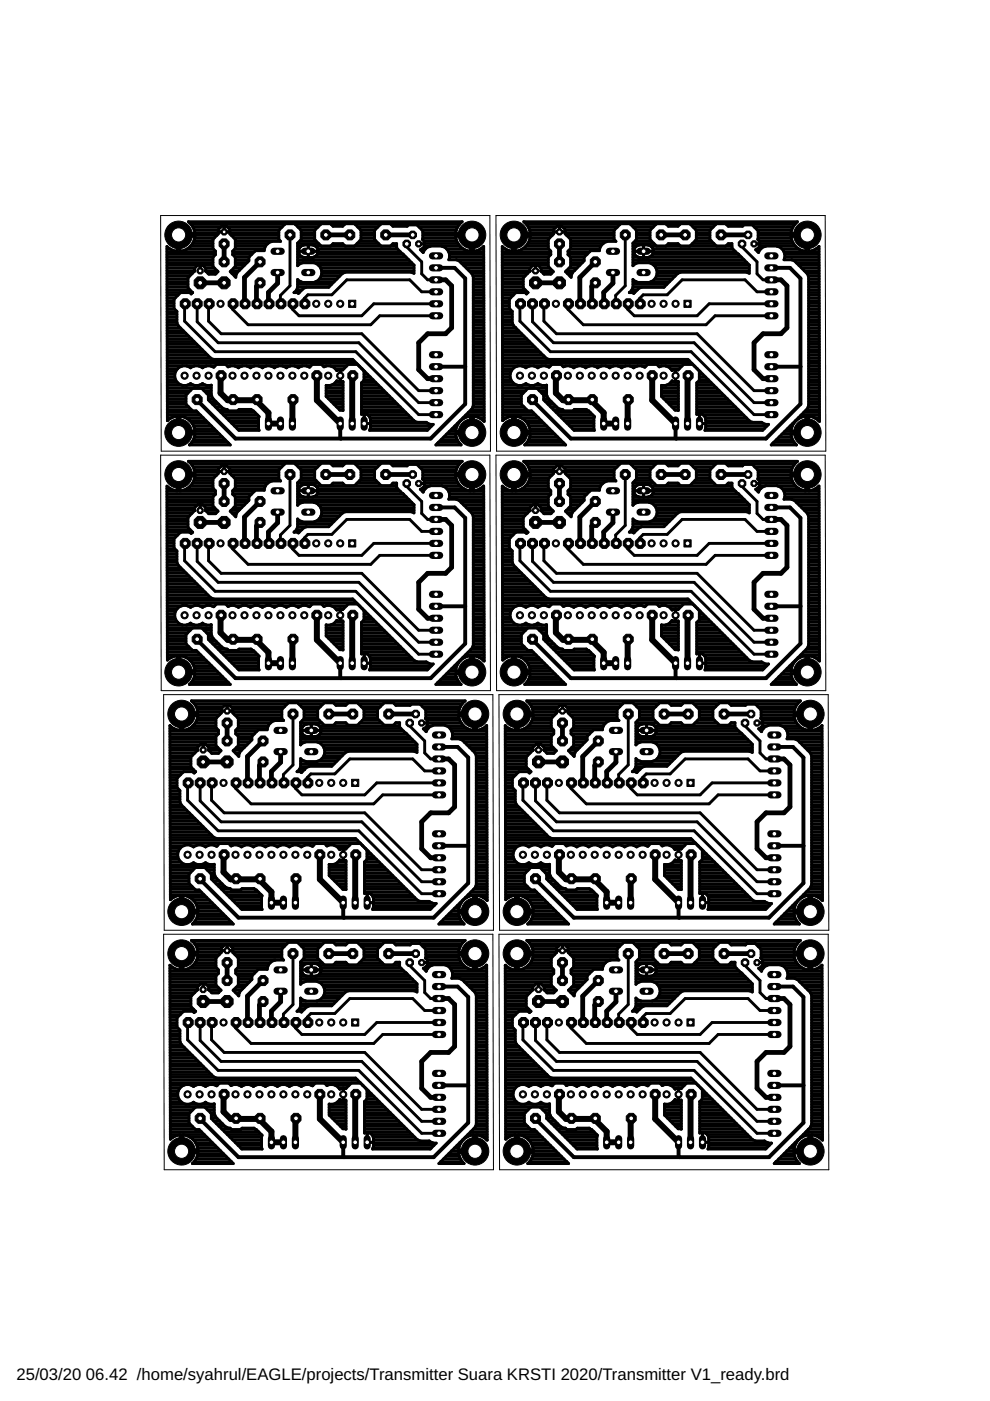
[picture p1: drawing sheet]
<svg xmlns="http://www.w3.org/2000/svg" width="210mm" height="297mm" viewBox="0 0 210 297" stroke-linecap="round" stroke-linejoin="round" font-family="sans-serif">
<defs><g id="words">
<g font-size="3.5">
<text x="3.5" y="292.5">25/03/20</text>
<text x="18.2" y="292.5">06.42 /home/syahrul/EAGLE/projects/Transmitter Suara KRSTI 2020/Transmitter V1_ready.brd</text>
</g>
</g></defs>
<g fill="none" stroke="#000" stroke-width=".61">
<path d="M35.4 54.5h9.8M35.4 53.9h10.3M35.4 53.4h10.3M35.4 52.8h.6M35.4 57.4h5.9M35.4 56.2h9.7M35.4 55.1h9.7M35.4 59.7h4.5M35.4 59.1h4.5M35.4 58.5h4.8M35.4 58h5.4M35.4 56.8h5.9"/>
<path d="M35.4 55.7h9.7M36.1 52.8l-.7-.5 .1 36.9M37.6 51.6h.6M37.6 52.8h.6M37.6 52.2h.6M37.6 51h.6M37.6 50.5h.6M38.2 49.9h7.8M39.7 52.8h5.5M40.4 52.2h4.7M40.5 47.6h19.9M40.9 51.6l.4-1.5h-3.7v3.2l-1.5-.5"/>
<path d="M40.9 51.6h4.2M40.9 48.2h5.9M41.1 51h4M41.2 48.7h5.1M41.3 50.5h4.1M41.3 49.3v.2h-3.1v3.8a3.5 3.5 0 0 0 2.7-1.7M41.3 49.3l-.4-1.3-1-1h58.1a3.6 3.6 0 0 0-1.4 2.3M41.3 49.3h5M41.9 56.2l-.7 .7v.6l-1.3 1.4v2.1l1 1h-5.5M42.4 56.2v1.2M42.4 57.4h.1M42.4 56.8h.1"/>
<path d="M42.4 56.2l.1 .1M42.9 56.2l.7 .7v.6l.7 .6h1.4l.5-.5-1.1-1.1v-2l.6-.5v-.8l-.6-.5v-2l1.2-1.1v-.9l.7-.7h1l.7 .7v.9l1.2 1.1v2l-.6 .5v.8l.6 .5v2l-1.1 1.1 1.2 1.2 .3-1 2.5-2.5v-.8l1.3-1.4h1.9a2.04 2.04 0 0 1 1.7-1.9h1.8l-.4-.4v-2l1.4-1.4h2l1.4 1.4v2l-.8 .7v4.8l.3-.3 .8-.3h2.3l.8 .3 .6 .6 .3 .8M43.5 56.8h1.9M44.1 58h1.7M46 57.4h-2.4M46.3 49.2h2.4M47.5 48v1.2M47.5 48.7h.1M47.5 48.2h.1M48.2 48.2h11.6M48.7 49.3h10.4M48.7 48.7h10.5"/>
<path d="M49 57.4h1.7M49 49.9h10.1M49.2 58h1M49.3 53.9h4.1M49.3 53.4h4.7M49.6 56.8h1.7M49.6 50.5h9.5M49.8 58.5h.2M49.8 52.8h6.2M49.8 54.5h3M49.9 56.2h1.9M49.9 55.1h2.9"/>
<path d="M49.9 51.6h6.9M49.9 55.7h2.5M49.9 52.2h6.4M49.9 51h9.5M61.5 49.8v10.8l-2 2v1.8M62.6 47.6h5.4M63.1 56.2h.1M63.1 55.1h23.6M63.1 51.6h4.4M63.1 59.7h.7M63.1 55.7h24.1M63.1 54.5h1"/>
<path d="M63.1 53.9h.4M63.1 53.4h.2M63.1 52.8h.3M63.1 52.2h.7M63.2 48.2h4.2M63.3 53.3h4.1M63.3 53.4a1.35 1.35 0 0 0 1.2 1.2h1.7a1.31 1.31 0 0 0 1.2-1.2M63.4 52.8l-.1 .6M63.4 52.8l.5-.7 .6-.2 1.9 .1 .6 .3 .4 .5M63.6 51h3.4M63.8 48.7h3M63.9 50.5h2.8"/>
<path d="M63.9 49.9h2.8M63.9 49.3h2.8M65.4 53.3h.1M65.4 51.9v2.7M65.4 54.5h.1M65.4 53.9v.1M65.4 53.4h.1M65.4 52.8h.1M65.4 52.2h.1M66.6 54.5h19.5M66.7 48.8l1.4-1.4h2l.5 .6h2l.6-.6h2l1.3 1.4v2l-1.3 1.4h-2l-.6-.6h-2l-.5 .6h-2l-1.4-1.4zM66.9 52.2h17.2"/>
<path d="M66.9 59.7h4M67.3 53.9h18.2M67.4 52.8v.6M67.4 52.8h16.9M67.4 53.4h17.5M67.5 56.2h20.3M67.7 59.1h3.8M68 56.8h19.8M68.1 58.5h3.9M68.2 57.4h19.6M68.2 57.4a2.14 2.14 0 0 1-1.7 2.5h-2.3l-.8-.3-.3-.4v1.7l-.2 .6-.6 .5h1.2M68.2 58h4.4"/>
<path d="M70.2 47.6h2.9M75.3 47.6h5.4M75.7 51.6h4.5M75.9 48.2h4.2M76.3 51h3.4M76.4 48.7h3.1M76.5 50.5h2.9M76.5 49.9h2.9M76.5 49.3h2.9M82.9 47.6h14.5M86.2 51.7v.6l3.2 3.2v2.6l1.3 1.2h1.8M88.8 51.7h1.2"/>
<path d="M88.8 51.7h.1M88.9 48.2h8.1M89.5 52.8h.7M89.5 48.7h7.3M89.5 53.4h.3M89.6 50.5h7M89.6 49.9h10.2M89.6 49.3h7M89.8 51h7M90 52.2v-1l-.4-.4v-1.9l-1.2-1.2h-1.8l-.3 .3h-3l-.5-.6h-2l-1.4 1.4v2l1.4 1.4h2l.5-.6h.8v1l3.7 3.6v1.8l-.6-.3h-14l-.6 .3-2.9 2.9h-4.7l-.6 .2-1.1 1.1-.2-.2M90 52.2l-.7 .7h-.2l.6 .7 .2-.5 .6-.6 .8-.3h2.3a2.11 2.11 0 0 1 1.5 2.9h7.5M90 51.6h7.1"/>
<path d="M90 52.2h1.2M93.7 52.2h3.8M94.7 52.8h3.5M95.1 53.4h7.5M95.3 54.5h7.3M95.3 53.9h7.3M96.6 49.3v.2h3.2v3.8a3.3 3.3 0 0 1-2.7-1.7M96.7 55.1l.7 .2 2.7 2.8 .3 .6v27.3l-.3 .7-7.7 7.6h5.4l-.5-.5M97.1 51.6l-.5-1.5h3.8v3.2l1.5-.5M97.7 55.7h4.9M98.3 56.2h4.3M98.8 56.8h3.8"/>
<path d="M99.4 57.4h3.2M99.8 51.6h.6M99.8 52.8h.6M99.8 52.2h.6M99.8 51h.6M99.8 50.5h.6M100 58h2.6M100.3 58.5h2.3M100.4 59.7h2.2M100.4 59.1h2.2M101.9 52.8l.7-.6 .1 37.2a3.5 3.5 0 0 0-2.3-1.2v3.2h-3.8a3.5 3.5 0 0 1 3.2-3.2v3.8h-3.2l.2 .9 .5 .9M101.9 52.8h.7"/>
<path d="M106.5 56.2h9.7M106.5 55.1h9.7M106.5 55.7h9.7M106.5 54.5h9.8M106.5 53.9h10.3M106.5 53.4h10.3M106.5 52.8h.6M106.5 57.4h5.9M106.5 59.7h4.4M106.5 59.1h4.4M106.5 58.5h4.8M106.5 58h5.4"/>
<path d="M106.5 56.8h5.9M108.6 51.6h.7M108.6 52.8h.7M108.6 52.2h.7M108.6 51h.7M108.6 50.5h.7M109.3 49.9h7.8M110.8 52.8h5.5M111.5 52.2h4.7M111.6 47.6h19.9M111.9 51.6h4.3M112 51.6l.4-1.5h-3.8v3.2a3.4 3.4 0 0 1-2.1-1l.1 36.9"/>
<path d="M112 48.2h5.9M112.2 51h4M112.3 48.7h5.1M112.4 50.5h4.1M112.4 49.3h5M113 56.2l-.7 .7v.6l-1.4 1.4v2.1l1.1 1h-5.5M113.5 56.2v1.2M113.5 57.4h.1M113.5 56.8h.1M113.5 56.2l.1 .1M114 56.2l.7 .7v.6l.7 .6h1.4l.5-.5-1.1-1.1v-2l.6-.5v-.8l-.6-.5v-2l1.2-1.1v-.9l.7-.7h1l.7 .7v.9l1.2 1.1v2l-.6 .5v.8l.6 .5v2l-1.1 1.1 1.2 1.2 .3-1 2.4-2.5v-.8l1.4-1.4h1.9a2.03 2.03 0 0 1 1.7-1.9h1.8l-.4-.4v-2l1.4-1.4h2l1.3 1.4v2l-.7 .7v4.8l.3-.3 .8-.3h2.3l.8 .3 .6 .6 .3 .8M114.6 56.8h1.9"/>
<path d="M115.2 58h1.7M117.1 57.4h-2.4M117.4 49.2h2.4M118.6 48v1.2M118.6 49.2h.1M118.6 48.7h.1M118.6 48.2h.1M119.3 48.2h11.6M119.8 49.3h10.4M119.8 48.7h10.5M120.1 57.4h1.7M120.1 49.9h10.1"/>
<path d="M120.3 58h1M120.4 53.9h4.1M120.4 53.4h4.7M120.7 56.8h1.6M120.7 50.5h9.5M120.8 58.5h.3M120.9 52.8h6.2M120.9 54.5h3M121 56.2h1.9M121 55.1h2.8M121 51.6h6.9M121 55.7h2.5"/>
<path d="M121 52.2h6.4M121 51h9.5M132.6 49.8v10.8l-2.1 2v1.8M133.7 47.6h5.4M134.2 56.2h.1M134.2 55.1h23.6M134.2 51.6h4.4M134.2 59.7h.7M134.2 55.7h24.1M134.2 54.5h1M134.2 53.9h.4M134.2 53.4h.2"/>
<path d="M134.2 52.8h.3M134.2 52.2h.7M134.3 48.2h4.2M134.4 53.3h4.1M134.4 53.4l.3 .7 .5 .4M134.5 52.8l.5-.7 .6-.2 1.9 .1 .4 .1 .6 .7M134.5 52.8l-.1 .6M134.7 51h3.4M134.8 48.7h3.1M134.9 50.5h2.9M134.9 49.9h2.9M134.9 49.3h2.9"/>
<path d="M135.2 54.5h2.5M136.5 53.3h.1M136.5 51.9v2.7M136.5 54.5h.1M136.5 53.9v.1M136.5 53.4h.1M136.5 52.8h.1M136.5 52.2h.1M137.7 54.5h19.5M137.8 48.8l1.4-1.4h2l.5 .6h2l.6-.6h2l1.3 1.4v2l-1.3 1.4h-2l-.6-.6h-2l-.5 .6h-2l-1.4-1.4zM138 52.2h17.2M138 59.7h4"/>
<path d="M138.4 53.9h18.2M138.5 52.8h16.9M138.5 52.8v.6M138.5 53.4h17.4M138.5 53.4l-.2 .6-.6 .5M138.6 56.2h20.3M138.8 59.1h3.7M139.1 56.8h19.8M139.1 58.5h4M139.3 57.4h19.6M139.3 57.4a2.13 2.13 0 0 1-1.7 2.5h-2.3l-.8-.3-.3-.4v1.7l-.3 .6-.5 .5h1.2M139.3 58h4.4"/>
<path d="M141.3 47.6h2.9M146.4 47.6h5.4M146.8 51.6h4.5M147 48.2h4.2M147.4 51h3.4M147.5 48.7h3.1M147.6 50.5h2.9M147.6 49.9h2.9M147.6 49.3h2.9M154 47.6h14.5M157.3 51.7v.6l3.2 3.2v2.6l1.3 1.2h1.8M160 48.2h8.1"/>
<path d="M160.5 52.8h.8M160.5 48.7h7.4M160.6 53.4h.3M160.7 50.5h7M160.7 49.9h10.2M160.7 49.3h7M160.9 51h7M161.1 52.2v-1l-.4-.4v-1.9l-1.2-1.2h-1.8l-.3 .3h-3l-.5-.6h-2l-1.4 1.4v2l1.4 1.4h2l.5-.6h.8v1l3.7 3.6v1.8l-.6-.3h-14l-.6 .3-2.9 2.9h-4.7l-.6 .2-1.1 1.1-.2-.2M161.1 52.2l-.7 .7h-.2l.6 .7 .2-.5 .6-.6 .8-.3h2.3a2.08 2.08 0 0 1 1.5 2.9h7.5M161.1 51.7h-1.2M161.1 51.6h7.1M161.1 52.2h1.2"/>
<path d="M164.8 52.2h3.8M165.8 52.8h3.5M166.2 53.4h7.5M166.4 54.5h7.3M166.4 53.9h7.3M167.7 49.3a3.7 3.7 0 0 1 1.4-2.3h-58.1a3.5 3.5 0 0 1 1.4 2.5h-3.1v3.8a3.5 3.5 0 0 0 2.7-1.7M167.7 49.3v.2h3.2v3.8l-1.5-.5M167.8 55.1l.7 .2 2.7 2.8 .2 .6v27.3l-.2 .7-.5 .4M168.2 51.6l-.5-1.5h3.8v3.2a3.4 3.4 0 0 0 2.2-1.1l.1 37.2a3.5 3.5 0 0 0-2.3-1.2v3.2h-3.8a3.5 3.5 0 0 1 1.1-2.3M168.2 51.6l1.2 1.2M168.8 55.7h4.9M169.4 56.2h4.3"/>
<path d="M169.9 56.8h3.8M170.5 57.4h3.2M170.9 51.6h.6M170.9 52.8h.6M170.9 52.2h.6M170.9 51h.6M170.9 50.5h.6M171.1 58h2.6M171.4 58.5h2.3M171.4 59.7h2.3M171.4 59.1h2.3M173 52.8h.7"/>
<path d="M35.4 63.2h1.7M35.4 62.6h2.3M35.4 61.4h4.8M35.4 60.9h4.5M35.4 60.3h4.5M35.4 71.3h4.6M35.4 70.7h4M35.4 70.1h3.4M35.4 69.5h2.9M35.4 68.9h2.3M35.4 68.4h2.1M35.4 67.8h2.1"/>
<path d="M35.4 67.2h2.1M35.4 66.6h2.1M35.4 66.1h2.1M35.4 65.5h1.6M35.4 64.9h1.5M35.4 64.3h1.5M35.4 63.8h1.5M35.5 77.6h3.1M35.5 79.9h1.6M35.5 79.4h1.6M35.5 78.8h1.8M35.5 78.2h2.2"/>
<path d="M35.5 77h40.1M35.5 76.5h39.5M35.5 75.9h9.1M35.5 75.3h8.5M35.5 74.7h8M35.5 74.1h7.4M35.5 73.6h6.8M35.5 73h6.2M35.5 72.4h5.6M35.5 71.8h5.1M37.5 66v2.4l.3 .6 6.9 6.9 .6 .3h29.5l13.1 13.1 .6 .2h1.9l.9 .5h.6l-1.3 1.2h-12.2l.1-.3M38.3 62l-1.4 1.4v2l.6 .6"/>
<path d="M39.1 64.4v3.7l6.5 6.5h29.8l13.4 13.3h3.7M39.6 77.6h1.6M40.2 62l.3 .3 .3-.3M41.8 64.5v3.7l4.4 4.5h29.9l12.7 12.7h3.7M42.2 77.6h1.5M44.2 64.4v3.7l2.7 2.7h29.8l12.1 12h3.7M44.7 77.6h.9M48.2 77.6h.6M49.3 64.4v1.2l3.3 3.3h26l1.9-1.9h12M49.8 77.6h1.5M52.3 77.6h1.6M54.9 77.6h1.5"/>
<path d="M57.4 77.6h1.5M59.9 77.6h1.6M62 64.4v1.2l1.4 1.4h13.3l2.5-2.6h13.3M62.5 77.6h1.5M62.9 61.4h1.2M63.1 60.9h6.6M63.1 60.3h7.2M65 77.6h.9M68.5 77.6h.6M70.1 77.6h3.4M71.1 78.2h1.8M72.1 78.3v2.7"/>
<path d="M72.1 79.7h.1M72.1 79.9h.1M72.1 79.4h.1M72.1 78.8h.1M76.1 77.6h.1M76.7 78.2h.1M77.2 79.9h1.3M77.2 79.4h.7M77.2 78.8h.1M92.5 61.9h-3.1l-2.5-2.6h-13.4l-3.1 3.2h-5.1l-.8 .8v1.1M100.4 62h2.2M100.4 77.6h2.2"/>
<path d="M100.4 79.9h2.2M100.4 79.4h2.2M100.4 78.8h2.2M100.4 78.2h2.2M100.4 77h2.2M100.4 76.5h2.2M100.4 75.9h2.2M100.4 75.3h2.2M100.4 74.7h2.2M100.4 74.1h2.2M100.4 73.6h2.2M100.4 73h2.2"/>
<path d="M100.4 72.4h2.2M100.4 71.8h2.2M100.4 71.3h2.2M100.4 70.7h2.2M100.4 70.1h2.2M100.4 69.5h2.2M100.4 68.9h2.2M100.4 68.4h2.2M100.4 67.8h2.2M100.4 67.2h2.2M100.4 66.6h2.2M100.4 66.1h2.2"/>
<path d="M100.4 65.5h2.2M100.4 64.9h2.2M100.4 64.3h2.2M100.4 63.8h2.2M100.4 63.2h2.2M100.4 62.6h2.2M100.4 61.4h2.2M100.4 60.9h2.2M100.4 60.3h2.2M106.5 64.9h1.5M106.5 64.3h1.5M106.5 63.8h1.5"/>
<path d="M106.5 63.2h1.7M106.5 62.6h2.3M106.5 61.4h4.8M106.5 60.9h4.4M106.5 60.3h4.4M106.5 73h6.3M106.5 72.4h5.7M106.5 71.8h5.2M106.5 71.3h4.6M106.5 70.7h4M106.5 70.1h3.4M106.5 69.5h2.9"/>
<path d="M106.5 68.9h2.3M106.5 68.4h2.1M106.5 67.8h2.1M106.5 67.2h2.1M106.5 66.6h2.1M106.5 66.1h2.1M106.5 65.5h1.6M106.6 77.6h3.1M106.6 79.9h1.6M106.6 79.4h1.6M106.6 78.8h1.8M106.6 78.2h2.2"/>
<path d="M106.6 77h40.1M106.6 76.5h39.5M106.6 75.9h9.1M106.6 75.3h8.5M106.6 74.7h8M106.6 74.1h7.4M106.6 73.6h6.8M108.6 66v2.4l.3 .6 6.9 6.9 .6 .3h29.5l13 13.1 .7 .2h1.9l.9 .5h.6l-1.3 1.2h-12.2l.1-.3M109.4 62l-1.4 1.4v2l.6 .6M110.2 64.4v3.7l6.5 6.5h29.8l13.4 13.3h3.7M110.7 77.6h1.6M111.3 62l.3 .3 .3-.3"/>
<path d="M112.9 64.5v3.7l4.4 4.5h29.9l12.7 12.7h3.7M113.3 77.6h1.5M115.3 64.4v3.7l2.7 2.7h29.8l12.1 12h3.7M115.8 77.6h.8M119.3 77.6h.6M120.4 64.4v1.2l3.3 3.3h26l1.9-1.9h12M120.9 77.6h1.5M123.4 77.6h1.6M126 77.6h1.5M128.5 77.6h1.5M131 77.6h1.6M133.1 64.4v1.2l1.4 1.4h13.3l2.5-2.6h13.3"/>
<path d="M133.6 77.6h1.5M134 61.4h1.1M134.2 60.9h6.6M134.2 60.3h7.2M136.1 77.6h.9M139.6 77.6h.6M141.2 77.6h3.4M142.2 78.2h1.8M143.2 78.3v2.7M143.2 79.7h.1M143.2 79.9h.1M143.2 79.4h.1"/>
<path d="M143.2 78.8h.1M143.7 78.4l-.6-.1-.6 .3a2 2 0 0 0-2.7-.8l-.5-.5h-2l-.6 .6a1.97 1.97 0 0 0-2.4 .1 1.95 1.95 0 0 0-2.5 0 1.95 1.95 0 0 0-2.5 0 1.95 1.95 0 0 0-2.6 0 1.95 1.95 0 0 0-2.5 0 1.93 1.93 0 0 0-2.5 0 1.93 1.93 0 0 0-2.2-.2l-.5-.5h-2l-.6 .6a1.95 1.95 0 0 0-2.4 .1 1.97 1.97 0 0 0-2.5 0 2.1 2.1 0 0 0-2.8 .2 2.1 2.1 0 0 0 0 2.9 2.1 2.1 0 0 0 2.8 .2 2.03 2.03 0 0 0 2.5 0 1.93 1.93 0 0 0 1.9 .4M143.7 78.4h.1M143.8 78.4l1.1-1.1h2l1.4 1.4v1.9l-.6 .6v6.7a1.31 1.31 0 0 1 1.9 1v2M147.2 77.6h.1M147.8 78.2h.1M148.3 79.9h1.3M148.3 79.4h.7M148.3 78.8h.1M163.6 61.9h-3.1l-2.5-2.6h-13.4l-3.1 3.2h-5.1l-.8 .8v1.1M171.4 62h2.3M171.4 77.6h2.3"/>
<path d="M171.4 79.9h2.3M171.4 79.4h2.3M171.4 78.8h2.3M171.4 78.2h2.3M171.4 77h2.3M171.4 76.5h2.3M171.4 75.9h2.3M171.4 75.3h2.3M171.4 74.7h2.3M171.4 74.1h2.3M171.4 73.6h2.3M171.4 73h2.3"/>
<path d="M171.4 72.4h2.3M171.4 71.8h2.3M171.4 71.3h2.3M171.4 70.7h2.3M171.4 70.1h2.3M171.4 69.5h2.3M171.4 68.9h2.3M171.4 68.4h2.3M171.4 67.8h2.3M171.4 67.2h2.3M171.4 66.6h2.3M171.4 66.1h2.3"/>
<path d="M171.4 65.5h2.3M171.4 64.9h2.3M171.4 64.3h2.3M171.4 63.8h2.3M171.4 63.2h2.3M171.4 62.6h2.3M171.4 61.4h2.3M171.4 60.9h2.3M171.4 60.3h2.3M35.5 88h7M35.5 87.4h6.4M35.5 86.9h5.1"/>
<path d="M35.5 86.3h4.5M35.5 85.7h3.9M35.5 85.1h3.9M35.5 84.5h3.9M35.5 84h3.9M35.5 83.4h4.3M35.5 82.8h4.9M35.5 82.2h9.3M35.5 81.7h3.1M35.5 81.1h2.1M35.5 80.5h1.8M35.5 89.2h.1"/>
<path d="M35.5 88.6h.8M35.5 89.1l.9-.5 1.2-.4v3.2h3.7a3.5 3.5 0 0 0-3.1-3.2v3.8h3.1l-.2 .9-.4 .9M35.5 89.1v.1M37.6 90.9h.6M37.6 90.3h.6M37.6 89.7h.6M37.6 89.2h.6M37.6 88.6h.6M38.2 91.5h7.8M39.4 88.6h3.7M39.4 85.7l1.4 1.4h.8l7.2 7.2h-8.6l.5-.5M39.7 81.7h1.4"/>
<path d="M40 97.8h58M40.2 89.2h3.5M40.6 98.4h19.7M40.7 93.8h7.6M40.7 89.7h3.5M41 99h5.8M41 93.2h6.7M41.1 90.3h3.7M41.2 99.6h5.1M41.2 92.6h5.9M41.3 90.9h4.1M41.3 92.1h5.3"/>
<path d="M42.2 81.7h1.4M43.2 82.8h1.6M43.8 83.4h1M44.2 84.5h1M44.2 84h.7M44.5 85.1h1.3M44.8 81.7a1.93 1.93 0 0 1-1.9-.4 2.05 2.05 0 0 1-2.5 0 2.1 2.1 0 0 1-2.8-.2 2.1 2.1 0 0 1 0-2.9 2.1 2.1 0 0 1 2.8-.2 1.95 1.95 0 0 1 2.5 0 1.95 1.95 0 0 1 2.4-.1l.6-.6h2l.5 .5a1.93 1.93 0 0 1 2.2 .2 1.95 1.95 0 0 1 2.5 0 1.95 1.95 0 0 1 2.5 0 1.95 1.95 0 0 1 2.6 0 1.95 1.95 0 0 1 2.5 0 1.95 1.95 0 0 1 2.6 0 1.95 1.95 0 0 1 2.3-.1l.6-.6h2l.5 .5a2.22 2.22 0 0 1 2.8 .7l.5-.2 .7 .1 1.1-1.1h2l1.4 1.4v1.9l-.6 .6v6.7a1.32 1.32 0 0 1 1.9 1v2M44.8 81.7v2l.3 .7 2.1 2.1 1 .3 .2 .3h2l.3-.3h2.5l.3 .3h.2l1.2 1.2-.1 .3v2.4l.1 .2h-4.2l-6.5-6.4v-1l-1.4-1.4h-2l-1.4 1.4v1.9M44.8 81.7h.1M45.1 85.7h1.3M45.7 86.3h1.2M46.2 86.9h2"/>
<path d="M46.3 100h2.4M46.8 87.4h7.3M47.4 88h7.2M47.5 98.7v1.3M47.5 99.6h.1M47.5 99h.1M48 88.6h6.8M48.3 99h11.4M48.6 89.2h6.2M48.7 99.6h10.5M49.1 89.7h5.7M49.7 90.3h5.1"/>
<path d="M50.3 90.9h4.5M50.7 86.9h2.6M62.6 98.4h5.3M63.2 99h4.2M63.8 99.6h3M68.1 98.2h2l.5 .6h2l.6-.6h2l1.3 1.4v2l-1.3 1.4h-2l-.6-.6h-2l-.5 .6h-2l-1.4-1.4v-2zM69.2 81.7a2.29 2.29 0 0 0 2.3-.9l.3 .1h.9v6.1h-.6l-2.9-2.9zM69.2 84h3.5M69.2 83.4h3.5M69.2 82.8h3.5M69.2 82.2h3.5M69.6 84.5h3.1"/>
<path d="M70.2 81.7h2.5M70.2 85.1h2.5M70.3 98.4h2.7M70.8 85.7h1.9M71.1 81.1h1.6M71.4 86.3h1.3M72 86.9h.7M72.1 80.5h.1M75.3 98.4h5.3M75.9 99h4.2M76.5 99.6h3M76.6 87.4h9.4"/>
<path d="M76.6 86.9h8.8M76.6 86.3h8.3M76.6 85.7h7.7M76.6 85.1h7.1M76.6 84.5h6.5M76.6 84h5.9M76.6 83.4h5.4M76.6 82.8h4.8M76.6 82.2h4.2M76.6 81.7h3.6M76.7 81.1h3M77.2 80.5h1.9"/>
<path d="M77.2 89.8h1.3M77.2 89.8h.1M77.2 87.7v2.1M77.2 89.7v.1M77.2 89.2h.1M77.2 88.6h.1M77.2 88h.1M78 88h8.6M78.5 88.6h8.7M78.5 90.9h12.5M78.5 90.3h13M78.5 89.7h12.2"/>
<path d="M78.5 89.2h9.2M83 98.4h14.4M88.9 99h8.1M89.5 99.6h7.3M92.9 93.8h4.4M93.5 93.2h3.4M94.1 92.6h2.6M94.7 92.1h1.9M95.2 91.5h4.6M95.8 90.9h.9M96.4 90.3h.5M97 89.7h.2"/>
<path d="M97.6 89.2h.1M98.1 88.6h.4M98.7 88h4M99.3 87.4h3.4M99.8 90.9h.6M99.8 90.3h.6M99.8 89.7h.6M99.8 89.2h.6M99.8 88.6h.6M99.9 86.9h2.7M100.2 86.3h2.4M100.4 85.7h2.2"/>
<path d="M100.4 85.1h2.2M100.4 84.5h2.2M100.4 84h2.2M100.4 83.4h2.2M100.4 82.8h2.2M100.4 82.2h2.2M100.4 81.7h2.2M100.4 81.1h2.2M100.4 80.5h2.2M101.6 88.6h1.1M102.4 89.2h.3M106.6 81.7h3"/>
<path d="M106.6 81.1h2.1M106.6 80.5h1.7M106.6 89.2h.1M106.6 88.6h.8M106.6 88h7M106.6 87.4h6.4M106.6 86.9h5.1M106.6 86.3h4.5M106.6 85.7h3.9M106.6 85.1h3.9M106.6 84.5h3.9M106.6 84h3.9"/>
<path d="M106.6 83.4h4.3M106.6 82.8h4.9M106.6 82.2h9.3M107.5 88.6l1.1-.4v3.2h3.8l-.4-1.5-.7-.8M107.5 88.6l-.9 .5M108.6 90.9h.7M108.6 90.3h.7M108.6 89.7h.7M108.6 89.2h.7M108.6 88.6h.7M109.3 91.5h7.8M110.4 88.6l-1.1-.4v3.8h3.1l-.2 .9-.4 .9"/>
<path d="M110.4 88.6l.9 .5M110.5 88.6h3.7M110.5 85.7l1.4 1.4h.8l7.2 7.2h-8.6l.5-.5M110.8 81.7h1.4M111.1 97.8h58M111.3 89.2h3.5M111.7 98.4h19.7M111.8 93.8h7.6M111.8 89.7h3.5M112 99h5.9M112.1 93.2h6.7M112.1 90.3h3.8"/>
<path d="M112.3 99.6h5.1M112.3 92.6h5.9M112.4 90.9h4.1M112.4 92.1h5.2M113.3 81.7h1.4M114.3 82.8h1.6M114.9 83.4h1M115.3 84.5h1M115.3 84h.7M115.6 85.1h1.3M115.9 81.7v2l.3 .7 2.1 2.1 1 .3 .2 .3h2l.3-.3h2.5l.3 .3h.2l1.2 1.2-.1 .3 .1 2.6h-4.3l-6.4-6.4v-1l-1.4-1.4h-2l-1.4 1.4v1.9M115.9 81.7h.1"/>
<path d="M116.2 85.7h1.3M116.8 86.3h1.2M117.3 86.9h2M117.4 100h2.4M117.9 87.4h7.3M118.5 88h7.2M118.6 98.7v1.3M118.6 100h.1M118.6 99.6h.1M118.6 99h.1M119.1 88.6h6.8M119.4 99h11.4"/>
<path d="M119.7 89.2h6.2M119.8 99.6h10.5M120.2 89.7h5.7M120.8 90.3h5.1M121.4 90.9h4.5M121.7 86.9h2.7M133.7 98.4h5.3M134.3 99h4.2M134.9 99.6h3M139.2 98.2h2l.5 .6h2l.6-.6h2l1.3 1.4v2l-1.3 1.4h-2l-.6-.6h-2l-.5 .6h-2l-1.4-1.4v-2zM140.3 81.7a2.29 2.29 0 0 0 2.3-.9l.3 .1h.9v6.1h-.6l-2.9-2.9zM140.3 84h3.5"/>
<path d="M140.3 83.4h3.5M140.3 82.8h3.5M140.3 82.2h3.5M140.7 84.5h3.1M141.3 81.7h2.5M141.3 85.1h2.5M141.4 98.4h2.7M141.9 85.7h1.9M142.2 81.1h1.6M142.5 86.3h1.3M143 86.9h.8M143.2 80.5h.1"/>
<path d="M146.4 98.4h5.3M147 99h4.2M147.6 99.6h3M147.7 87.4h9.4M147.7 86.9h8.8M147.7 86.3h8.3M147.7 85.7h7.7M147.7 85.1h7.1M147.7 84.5h6.5M147.7 84h5.9M147.7 83.4h5.4M147.7 82.8h4.8"/>
<path d="M147.7 82.2h4.2M147.7 81.7h3.6M147.8 81.1h2.9M148.3 80.5h1.9M148.3 89.8h1.3M148.3 89.8h.1M148.3 87.7v2.1M148.3 89.7v.1M148.3 89.2h.1M148.3 88.6h.1M148.3 88h.1M149.1 88h8.6"/>
<path d="M149.6 88.6h8.7M149.6 90.9h12.5M149.6 90.3h13M149.6 89.7h12.2M149.6 89.2h9.2M154.1 98.4h14.4M160 99h8.1M160.6 99.6h7.3M163.9 94h.1M164 93.8h4.4M164.6 93.2h3.4M165.2 92.6h2.6"/>
<path d="M165.8 92.1h1.9M166.3 91.5h4.6M166.9 90.9h.9M167.5 90.3h.5M168.1 89.7h.2M168.4 93.8l.5 .5h-5.4l.4-.3M168.7 89.2h.1M168.8 89.1l.9-.5 1.2-.4v3.8h-3.2l.2 .9 .5 .9M169.2 88.6h.4M169.8 88h3.9M170.4 87.4h3.3M170.7 87.1l-6.8 6.9"/>
<path d="M170.7 87.1v.1M170.9 90.9h.6M170.9 90.3h.6M170.9 89.7h.6M170.9 89.2h.6M170.9 88.6h.6M171 86.9h2.7M171.3 86.3h2.4M171.4 85.7h2.3M171.4 85.1h2.3M171.4 84.5h2.3M171.4 84h2.3"/>
<path d="M171.4 83.4h2.3M171.4 82.8h2.3M171.4 82.2h2.3M171.4 81.7h2.3M171.4 81.1h2.3M171.4 80.5h2.3M172.7 88.6h1M173.5 89.2h.3M35.4 105.3h9.7M35.4 104.8h10.3M35.4 104.2h10.3M35.4 103.6h.7"/>
<path d="M35.4 108.2h5.9M35.4 111.7h4.5M35.4 106.5h9.7M35.4 114h1.7M35.4 113.4h2.3M35.4 112.3h4.9M35.4 111.1h4.5M35.4 110.6h4.5M35.4 110h4.5M35.4 109.4h4.8M35.4 108.8h5.3M35.4 107.7h5.9"/>
<path d="M35.4 107.1h6.4M35.4 105.9h9.7M35.4 119.8h2.3M35.4 119.2h2.1M35.4 118.6h2.1M35.4 118h2.1M35.4 117.5h2.1M35.4 116.9h2.1M35.4 116.3h1.6M35.4 115.7h1.5M35.4 115.2h1.5M35.4 114.6h1.5"/>
<path d="M37.5 119.2l.3 .6M37.6 103.6h.6M37.6 103h.6M37.6 102.5h.6M37.6 101.9h.6M37.6 101.3h.6M37.8 119.8l6.9 6.9M38.2 100.7h7.8M38.3 112.8l-1.4 1.4v2l.6 .6v2.4M39.1 115.2v3.7l6.5 6.5h29.8l13.4 13.3h3.7M39.6 103.6h5.7M40.2 112.8l.3 .3 .3-.3"/>
<path d="M40.4 103h4.7M40.8 102.5h4.3M41.1 101.9h4M41.3 101.3h4.1M41.3 100.1h5M41.8 115.3v3.7l4.4 4.5h29.9l12.7 12.7h3.7M42.4 107v1.2M42.4 108.2h.1M42.4 107.1h.1M42.4 107.7h.1M43 107.1h2.1M43.6 108.2h2.5"/>
<path d="M43.6 108.2h.1M43.6 107.7h1.9M44.2 108.8h1.6M44.2 115.2v3.7l2.7 2.7h29.8l12.1 12h3.7M45.1 105.3v2l1.1 1.1-.5 .5h-1.4l-.7-.6v-.6l-.7-.7h-1l-.7 .7v.6l-1.3 1.4v2.1l1 1-5.5 .1M45.7 104.8v-.8l-.6-.5v-2l1.2-1.1v-.9l.7-.8h1l.7 .8v.9l1.2 1.1v2l-.6 .5v.8M45.7 104.8l-.6 .5M48.7 100.1h10.4M49 108.2h1.6M49.1 100.7h10M49.2 108.8h1M49.3 115.2v1.2l3.3 3.3h26l1.9-1.9h12"/>
<path d="M49.3 104.8l.6 .5M49.3 104.8h4M49.3 104.2h4.6M49.5 107.7h1.7M49.7 101.3h9.4M49.8 103.6h6.2M49.8 109.4h.2M49.9 105.3v2l-1.1 1.1 1.2 1.2 .3-1 2.5-2.5v-.8M49.9 106.5h2.5M49.9 107.1h1.9M49.9 105.9h2.9M49.9 105.3h2.9"/>
<path d="M49.9 103h6.4M49.9 102.5h6.8M49.9 101.9h9.5M52.8 105.3l1.3-1.4h1.9a2 2 0 0 1 1.7-1.9h1.8l-.4-.4v-2l1.4-1.4h2l1.4 1.4v2l-.8 .7v4.8l.3-.3 .8-.3M61.5 100.6v10.8l-2 2v1.8M62 115.2v1.2l1.4 1.4h13.3l2.5-2.6h13.3M62.4 112.8h.1M62.9 112.3h1.1M63.1 111.7h1.8M63.1 106.5h24.2M63.1 111.1h7.2M63.1 110.6h.8"/>
<path d="M63.1 107.1h.1M63.1 105.9h23.6M63.1 105.3h1.2M63.1 104.8h.4M63.1 104.2h.2M63.1 103.6h.3M63.1 103h.7M63.1 102.5h4.5M63.3 104.2a1.31 1.31 0 0 1 1.2-1.5h1.7a1.27 1.27 0 0 1 1.2 1.5M63.3 104.1h4.1M63.3 104.2a1.34 1.34 0 0 0 1 1.1M63.6 101.9h3.4"/>
<path d="M63.9 101.3h2.8M63.9 100.7h2.8M63.9 100.1h2.8M64.3 105.3h2.1M65.4 102.7v2.7M65.4 104.1h.1M65.4 105.3v.1M65.4 104.8h.1M65.4 104.2h.1M65.4 103.6h.1M65.4 103v.1M66.4 105.3h19.7"/>
<path d="M66.5 106.5a2.13 2.13 0 0 1 1.7 2.1 2.13 2.13 0 0 1-1.7 2.1h-2.3l-.8-.4-.3-.3v1.7l-.2 .6-.6 .5 1.1 .1M66.8 110.6h4M67 103h17.1M67.2 104.8h18.4M67.4 103.6h16.9M67.4 104.2a1.27 1.27 0 0 1-1 1.1M67.4 104.2h17.5M67.6 107.1h20.2M67.7 110h3.7M68 107.7h19.8M68.1 109.4h3.9M68.2 108.2h19.6"/>
<path d="M68.2 108.8h4.4M70.6 102.5h2.1M75.7 102.5h4.6M76.2 101.9h3.5M76.5 101.3h2.9M76.5 100.7h2.9M76.5 100.1h2.9M83.3 102.5h.8M86.2 102.5v.6l3.2 3.2v2.6l1.3 1.2h1.8M88.8 102.5h.1M88.8 102.5h1.2M89.4 103.6h.8"/>
<path d="M89.6 104.2h.2M89.6 101.3h7.1M89.6 100.7h10.2M89.6 100.1h7M89.9 101.9h6.9M90 103h1.1M90 103l-.7 .7h-.2l.6 .7 .2-.5 .6-.6 .8-.3h2.3a2.08 2.08 0 0 1 1.5 2.9h1.6l.7 .2 2.7 2.7M90 103v-1l-.4-.4v-1.9l-1.2-1.2h-1.8l-.3 .3h-3l-.5-.6h-2l-1.4 1.4v2l1.4 1.4h2l.5-.6h.8v1l3.7 3.6v1.8l-.6-.3h-14l-.6 .3-2.9 2.9h-4.7l-.6 .2-1.1 1.1-.2-.2M90 102.5h7.1M92.5 112.7h-3.1l-2.5-2.6h-13.4l-3.1 3.2h-5.1l-.8 .8v1.1M93.8 103h3.8M94.7 103.6h3.6"/>
<path d="M95.1 104.2h7.5M95.3 105.3h7.3M95.3 104.8h7.3M96.9 105.9h5.7M97.7 106.5h4.9M98.3 107.1h4.3M98.9 107.7h3.7M99.5 108.2h3.1M99.8 103.6h.6M99.8 103h.6M99.8 102.5h.6M99.8 101.9h.6"/>
<path d="M99.8 101.3h.6M100.1 108.8h2.5M100.1 108.8l.3 .7v27.3l-.3 .6-7.7 7.7h5.4a3.4 3.4 0 0 1-1.2-2.3h3.2v-3.8a3.5 3.5 0 0 0-3.2 3.2h3.8v-3.2l1.2 .4 1.1 .8-.1-37.2a3.4 3.4 0 0 1-2.2 1.1v-3.2h-3.8a3.5 3.5 0 0 0 3.2 3.2v-3.8h-3.2a3.5 3.5 0 0 1 1.4-2.5h-58.1a3.4 3.4 0 0 1 1.4 2.5h-3.1v3.8a3.5 3.5 0 0 0 3.1-3.2h-3.7v3.2a3.5 3.5 0 0 1-2.2-1l.1 36.9M100.3 109.4h2.3M100.4 112.9h2.2M100.4 111.7h2.2M100.4 119.8h2.2M100.4 119.2h2.2M100.4 118.6h2.2M100.4 118h2.2M100.4 117.5h2.2M100.4 116.9h2.2"/>
<path d="M100.4 116.3h2.2M100.4 115.7h2.2M100.4 115.2h2.2M100.4 114.6h2.2M100.4 114h2.2M100.4 113.4h2.2M100.4 112.3h2.2M100.4 111.1h2.2M100.4 110.6h2.2M100.4 110h2.2M101.8 103.6h.8M106.5 106.5h9.7"/>
<path d="M106.5 107.1h6.4M106.5 105.9h9.7M106.5 105.3h9.7M106.5 104.8h10.3M106.5 104.2h10.3M106.5 103.6h.7M106.5 108.2h5.9M106.5 111.7h4.4M106.5 115.7h1.5M106.5 115.2h1.5M106.5 114.6h1.5M106.5 114h1.7"/>
<path d="M106.5 113.4h2.3M106.5 112.3h4.9M106.5 111.1h4.4M106.5 110.6h4.4M106.5 110h4.4M106.5 109.4h4.7M106.5 108.8h5.3M106.5 107.7h5.9M106.5 119.8h2.3M106.5 119.2h2.1M106.5 118.6h2.1M106.5 118h2.1"/>
<path d="M106.5 117.5h2.1M106.5 116.9h2.1M106.5 116.3h1.6M108.6 119.2l.3 .6 6.9 6.9M108.6 103.6h.7M108.6 103h.7M108.6 102.5h.7M108.6 101.9h.7M108.6 101.3h.7M109.3 100.7h7.8M109.4 112.8l-1.4 1.4v2l.6 .6v2.4M110.2 115.2v3.7l6.5 6.5h29.8l13.4 13.3h3.7"/>
<path d="M110.7 103.6h5.7M111.3 112.8l.3 .3 .3-.3M111.4 103h4.8M111.9 102.5h4.3M112.2 101.9h4M112.4 101.3h4.1M112.4 100.1h5M112.4 108.2h.1M112.9 115.3v3.7l4.4 4.5h29.9l12.7 12.7h3.7M113.5 107v1.2M113.5 107.1h.1M113.5 108.2h.1"/>
<path d="M113.5 107.7h.1M114.1 107.1h2.1M114.7 107.7h1.9M115.3 108.8h1.6M115.3 115.2v3.7l2.7 2.7h29.8l12.1 12h3.7M116.2 105.3v2l1.1 1.1-.5 .5h-1.4l-.7-.6v-.6l-.7-.7h-1l-.7 .7v.6l-1.4 1.4v2.1l1.1 1-5.5 .1M116.8 104.8v-.8l-.6-.5v-2l1.2-1.1v-.9l.7-.8h1l.7 .8v.9l1.2 1.1v2l-.6 .5v.8M116.8 104.8l-.6 .5M117.2 108.2h-2.5M119.8 100.1h10.4M120 108.2h1.7M120.2 100.7h10"/>
<path d="M120.3 108.8h1M120.4 115.2v1.2l3.3 3.3h26l1.9-1.9h12M120.4 104.8h4M120.4 104.2h4.6M120.4 104.8l.6 .5M120.6 107.7h1.7M120.8 101.3h9.4M120.9 103.6h6.2M120.9 109.4h.2M121 105.3v2l-1.1 1.1 1.2 1.2 .3-1 2.4-2.5v-.8M121 106.5h2.5M121 107.1h1.9"/>
<path d="M121 105.9h2.8M121 105.3h2.8M121 103h6.4M121 102.5h6.8M121 101.9h9.5M123.8 105.3l1.4-1.4h1.9a2 2 0 0 1 1.7-1.9h1.8l-.4-.4v-2l1.4-1.4h2l1.3 1.4v2l-.7 .7v4.8l.3-.3 .8-.3M132.6 100.6v10.8l-2.1 2v1.8M133.1 115.2v1.2l1.4 1.4h13.3l2.5-2.6h13.3M134 112.3h1.1M134.2 111.7h1.8M134.2 106.5h24.2M134.2 111.1h7.1"/>
<path d="M134.2 110.6h.8M134.2 107.1h.1M134.2 105.9h23.6M134.2 105.3h1.2M134.2 104.8h.4M134.2 104.2h.2M134.2 103.6h.3M134.2 103h.7M134.2 102.5h4.5M134.4 104.1h4.1M134.4 104.2a1.27 1.27 0 0 0 1 1.1M134.6 101.9h3.5"/>
<path d="M134.8 103.1l-.3 .4-.1 .7M134.8 103.1l.6-.3 1.9-.1a1.31 1.31 0 0 1 1.2 1.5M134.9 101.3h2.9M134.9 100.7h2.9M134.9 100.1h2.9M135.4 105.3h2.1M136.5 104.8h.1M136.5 102.7v2.7M136.5 104.1h.1M136.5 105.3v.1M136.5 104.2h.1M136.5 103.6h.1"/>
<path d="M136.5 103v.1M137.5 105.3h19.7M137.6 106.5a2.13 2.13 0 0 1 1.7 2.1 2.13 2.13 0 0 1-1.7 2.1h-2.3l-.8-.4-.3-.3v1.7l-.3 .6-.5 .5 1.1 .1M137.9 110.6h4M138.1 103h17.1M138.3 104.8h18.4M138.5 103.6h16.9M138.5 104.2h17.5M138.5 104.2a1.32 1.32 0 0 1-1 1.1M138.7 107.1h20.2M138.8 110h3.7M139.1 107.7h19.8"/>
<path d="M139.1 109.4h4M139.3 108.2h19.6M139.3 108.8h4.4M141.7 102.5h2.1M146.8 102.5h4.6M147.3 101.9h3.5M147.6 101.3h2.9M147.6 100.7h2.9M147.6 100.1h2.9M154.4 102.5h.8M157.3 102.5v.6l3.2 3.2v2.6l1.3 1.2h1.8M160.5 103.6h.8"/>
<path d="M160.7 104.2h.2M160.7 101.3h7.1M160.7 100.7h10.2M160.7 100.1h7M161 101.9h6.9M161.1 103h1.1M161.1 102.5h-1.2M161.1 102.5h7.1M163.6 112.7h-3.1l-2.5-2.6h-13.4l-3.1 3.2h-5.1l-.8 .8v1.1M164.9 103h3.8M165.8 103.6h3.6M166.2 104.2h7.5"/>
<path d="M166.4 105.3h7.3M166.4 104.8h7.3M168 105.9h5.7M168.8 106.5h4.9M169.4 107.1h4.3M170 107.7h3.7M170.6 108.2h3.1M170.9 103.6h.6M170.9 103h.6M170.9 102.5h.6M170.9 101.9h.6M170.9 101.3h.6"/>
<path d="M171.2 108.8h2.5M171.2 108.8l.2 .7v27.3l-.2 .6-7.7 7.7h5.4a3.4 3.4 0 0 1-1.2-2.3h3.2v-3.8a3.5 3.5 0 0 0-3.2 3.2h3.8v-3.2l1.2 .4 1.1 .8-.1-37.2a3.4 3.4 0 0 1-2.2 1.1v-3.2h-3.8a3.5 3.5 0 0 0 3.2 3.2v-3.8h-3.2a3.5 3.5 0 0 1 1.4-2.5h-58.1a3.3 3.3 0 0 1 1.4 2.5h-3.1v3.8a3.5 3.5 0 0 0 3.1-3.2h-3.8v3.2a3.4 3.4 0 0 1-2.1-1l.1 36.9M171.2 108.8l-2.7-2.7-.7-.2h-1.6a2.03 2.03 0 0 0-1.5-2.9h-2.3l-.8 .3-.6 .6-.2 .5-.6-.7h.2l.7-.7v-1l-.4-.4v-1.9l-1.2-1.2h-1.8l-.3 .3h-3l-.5-.6h-2l-1.4 1.4v2l1.4 1.4h2l.5-.6h.8v1l3.7 3.6v1.8l-.6-.3h-14l-.6 .3-2.9 2.9h-4.7l-.6 .2-1.1 1.1-.2-.2M171.4 109.4h2.3M171.4 112.9h2.3M171.4 111.7h2.3M171.4 119.8h2.3M171.4 119.2h2.3M171.4 118.6h2.3M171.4 118h2.3M171.4 117.5h2.3M171.4 116.9h2.3"/>
<path d="M171.4 116.3h2.3M171.4 115.7h2.3M171.4 115.2h2.3M171.4 114.6h2.3M171.4 114h2.3M171.4 113.4h2.3M171.4 112.3h2.3M171.4 111.1h2.3M171.4 110.6h2.3M171.4 110h2.3M172.9 103.6h.8M35.4 122.1h4.6"/>
<path d="M35.4 121.5h4.1M35.4 120.9h3.5M35.4 120.4h2.9M35.5 130.8h1.6M35.5 130.2h1.6M35.5 129.6h1.7M35.5 129h2.1M35.5 128.5h3M35.5 127.9h40.1M35.5 127.3h39.6M35.5 126.7h9.2M35.5 126.2h8.6"/>
<path d="M35.5 125.6h8M35.5 125h7.4M35.5 124.4h6.9M35.5 123.8h6.3M35.5 123.3h5.7M35.5 122.7h5.1M35.5 132.5h9.3M35.5 138.9h7.1M35.5 138.3h6.5M35.5 137.7h5.1M35.5 137.1h4.5M35.5 136.5h4"/>
<path d="M35.5 136h3.9M35.5 135.4h3.9M35.5 134.8h3.9M35.5 134.2h4.2M35.5 133.6h4.8M35.5 133.1h9.3M35.5 131.9h2.2M35.5 131.3h1.8M35.5 139.4h.7M35.5 139.9v.1M37.6 139.4h.6M39.5 139.4h3.6"/>
<path d="M39.5 132.5l.9-.4 .9 .4M39.8 128.5h1.3M42.1 132.5l.8-.4 .9 .4M42.3 128.5h1.3M43.3 133.6h1.5M43.9 134.2h.9M44.2 135.4h1.1M44.2 134.8h.7M44.6 136h1.2M44.6 132.5l.2-.1v2.1l.3 .7 2.1 2.1 1 .3 .2 .3h2l.3-.3h2.5l1.7 1.5-.1 .3M44.7 126.7l.6 .3h29.5l13.1 13.1 .6 .2h1.9l.9 .5h.6l-1.3 1.2h-12.2l.1-.5v-1.8a1.31 1.31 0 0 0-1.9-1v-6.7l.6-.6v-1.9l-1.4-1.4h-2l-1.1 1.1-.7-.1-.6 .2a2.03 2.03 0 0 0-2.7-.7l-.5-.5h-2l-.6 .6a2.04 2.04 0 0 0-2.3 .1 2.05 2.05 0 0 0-2.6 0 2.05 2.05 0 0 0-2.5 0 2.05 2.05 0 0 0-2.6 0 2.05 2.05 0 0 0-2.5 0 2.05 2.05 0 0 0-2.5 0 1.98 1.98 0 0 0-2.2-.2l-.5-.5h-2l-.6 .6a2.04 2.04 0 0 0-2.4 .1 2.05 2.05 0 0 0-2.5 0 2.11 2.11 0 0 0-3.2 .8 2.11 2.11 0 0 0 1.5 2.9M44.8 128.5h.7"/>
<path d="M45.1 136.5h1.3M45.7 137.1h1.3M46.3 137.7h1.9M46.9 138.3h7.2M47.5 138.9h7.2M48 139.4h6.8M48.2 128.5h.5M49.9 128.5h1.3M50.6 137.7h2.7M52.5 128.5h1.2M54.8 139.4v2.4l.1 .2h-4.2l-6.5-6.4v-1.1l-1.4-1.3h-2l-1.4 1.3v2l1.4 1.4h.8l7.2 7.2h-8.6a3.5 3.5 0 0 0 1.1-2.3h-3.1v-3.8a3.5 3.5 0 0 1 3.1 3.2h-3.7v-3.2l-1.2 .4-.9 .5M55 128.5h1.3"/>
<path d="M57.5 128.5h1.3M60.1 128.5h1.3M62.6 128.5h1.3M65.2 128.5h.6M68.6 128.5h.4M69.2 132.5v2.3l2.9 3h.6v-6.1a1.29 1.29 0 0 1-1.3-.2l-.6 .7-.8 .3M69.2 132.5h.1M69.2 134.8h3.5M69.2 134.2h3.5M69.2 133.6h3.5M69.2 133.1h3.5M69.7 135.4h3"/>
<path d="M70.2 128.5h3.2M70.3 136h2.4M70.8 136.5h1.9M71.1 131.9h1.6M71.1 129h1.8M71.4 137.1h1.3M72 137.7h.7M72.1 129.1v2.7M72.1 130.5h.1M72.1 131.3l.1 .1M72.1 130.8h.1M72.1 130.2h.1"/>
<path d="M72.1 129.6h.1M72.7 132.5h-3.5M76.2 128.5h.1M76.6 132.5h3.7M76.6 138.3h9.5M76.6 137.7h8.9M76.6 137.1h8.3M76.6 136.5h7.7M76.6 136h7.2M76.6 135.4h6.6M76.6 134.8h6M76.6 134.2h5.4"/>
<path d="M76.6 133.6h4.8M76.6 133.1h4.3M76.7 131.9h3M76.8 129h.1M77.2 131.3h1.9M77.2 130.8h1.3M77.2 130.2h.8M77.2 129.6h.2M77.2 138.5v2.1M77.2 139.4h.1M77.2 138.9h.1M78.1 138.9h8.5"/>
<path d="M78.5 139.4h8.7M98.1 139.4h.3M98.7 138.9h4M99.3 138.3h3.4M99.8 139.4h.6M99.8 137.7h2.8M100.2 137.1h2.4M100.4 132.5h2.2M100.4 136.5h2.2M100.4 136h2.2M100.4 135.4h2.2M100.4 134.8h2.2"/>
<path d="M100.4 134.2h2.2M100.4 133.6h2.2M100.4 133.1h2.2M100.4 131.9h2.2M100.4 131.3h2.2M100.4 130.8h2.2M100.4 130.2h2.2M100.4 129.6h2.2M100.4 129h2.2M100.4 128.5h2.2M100.4 127.9h2.2M100.4 127.3h2.2"/>
<path d="M100.4 126.7h2.2M100.4 126.2h2.2M100.4 125.6h2.2M100.4 125h2.2M100.4 124.4h2.2M100.4 123.8h2.2M100.4 123.3h2.2M100.4 122.7h2.2M100.4 122.1h2.2M100.4 121.5h2.2M100.4 120.9h2.2M100.4 120.4h2.2"/>
<path d="M101.7 139.4h1M106.5 123.8h6.4M106.5 123.3h5.8M106.5 122.7h5.2M106.5 122.1h4.6M106.5 121.5h4.1M106.5 120.9h3.5M106.5 120.4h2.9M106.6 131.9h2.2M106.6 131.3h1.8M106.6 130.8h1.6M106.6 130.2h1.6"/>
<path d="M106.6 129.6h1.7M106.6 129h2.1M106.6 128.5h3M106.6 127.9h40.1M106.6 127.3h39.6M106.6 126.7h9.2M106.6 126.2h8.6M106.6 125.6h8M106.6 125h7.4M106.6 124.4h6.9M106.6 132.5h9.3M106.6 139.4h.7"/>
<path d="M106.6 138.9h7.1M106.6 138.3h6.5M106.6 137.7h5.1M106.6 137.1h4.5M106.6 136.5h4M106.6 136h3.9M106.6 135.4h3.9M106.6 134.8h3.9M106.6 134.2h4.2M106.6 133.6h4.8M106.6 133.1h9.3M106.6 139.9v.1"/>
<path d="M108.6 139.4h.7M110.6 139.4h3.6M110.6 132.5l.9-.4 .9 .4M110.8 128.5h1.3M113.2 132.5l.8-.4 .9 .4M113.4 128.5h1.3M114.4 133.6h1.5M115 134.2h.9M115.3 135.4h1.1M115.3 134.8h.7M115.7 136h1.2M115.7 132.5l.2-.1v2.1l.3 .7 2.1 2.1 1 .3 .2 .3h2l.3-.3h2.5l.3 .3h.2l1.2 1.2-.1 .3"/>
<path d="M115.8 126.7l.6 .3h29.5l13 13.1 .7 .2h1.9l.9 .5h.6l-1.3 1.2h-12.2l.1-.5v-1.8a1.3 1.3 0 0 0-1.9-1v-6.7l.6-.6v-1.9l-1.4-1.4h-2l-1.1 1.1M115.9 128.5h.7M116.2 136.5h1.3M116.8 137.1h1.3M117.4 137.7h1.9M118 138.3h7.2M118.5 138.9h7.3M119.1 139.4h6.8M119.3 128.5h.5M121 128.5h1.3M121.7 137.7h2.7M123.5 128.5h1.3"/>
<path d="M125.9 139.4l.1 2.6h-4.3l-6.4-6.4v-1.1l-1.4-1.3h-2l-1.4 1.3v2l1.4 1.4h.8l7.2 7.2h-8.6a3.3 3.3 0 0 0 1.1-2.3h-3.1v-3.8a3.4 3.4 0 0 1 3.1 3.2h-3.8v-3.2l-1.1 .4-.9 .5M126.1 128.5h1.3M128.6 128.5h1.3M131.2 128.5h1.3M133.7 128.5h1.3M136.2 128.5h.7M139.7 128.5h.4M140.3 132.5h3.5M140.3 134.8h3.5M140.3 134.2h3.5M140.3 133.6h3.5M140.3 133.1h3.5"/>
<path d="M140.3 132.5h.1M140.8 135.4h3M141.3 128.5h3.2M141.4 136h2.4M141.9 136.5h1.9M142.2 131.9h1.6M142.2 129h1.8M142.5 137.1h1.3M143.1 137.7h.7M143.2 129.1v2.7M143.2 130.5h.1M143.2 131.3l.1 .1"/>
<path d="M143.2 130.8h.1M143.2 130.2h.1M143.2 129.6h.1M143.7 129.2l-.6-.1-.6 .2a2.03 2.03 0 0 0-2.7-.7l-.5-.5h-2l-.6 .6a2.06 2.06 0 0 0-2.4 .1 2.03 2.03 0 0 0-2.5 0 2.03 2.03 0 0 0-2.5 0 2.03 2.03 0 0 0-2.6 0 2.03 2.03 0 0 0-2.5 0 2 2 0 0 0-2.5 0 1.98 1.98 0 0 0-2.2-.2l-.5-.5h-2l-.6 .6a2.04 2.04 0 0 0-2.4 .1 2.05 2.05 0 0 0-2.5 0 2.11 2.11 0 0 0-3.2 .8 2.11 2.11 0 0 0 1.5 2.9M143.7 131.7l-.6 .1-.6-.3-.6 .7-.8 .3M143.7 131.7h.1M143.7 129.2h.1M143.8 131.7v6.1h-.6l-2.9-3v-2.3M147.3 128.5h.1M147.7 132.5h3.7M147.7 138.3h9.4M147.7 137.7h8.9"/>
<path d="M147.7 137.1h8.3M147.7 136.5h7.7M147.7 136h7.1M147.7 135.4h6.6M147.7 134.8h6M147.7 134.2h5.4M147.7 133.6h4.8M147.7 133.1h4.3M147.8 131.9h3M147.8 129h.1M148.3 131.3h1.9M148.3 130.8h1.3"/>
<path d="M148.3 130.2h.8M148.3 129.6h.2M148.3 138.5v2.1M148.3 139.4h.1M148.3 138.9h.1M149.2 138.9h8.5M149.6 139.4h8.7M169.2 139.4h.3M169.8 138.9h3.9M170.3 138.3h3.4M170.9 139.4h.6M170.9 137.7h2.8"/>
<path d="M171.3 137.1h2.4M171.4 132.5h2.3M171.4 136.5h2.3M171.4 136h2.3M171.4 135.4h2.3M171.4 134.8h2.3M171.4 134.2h2.3M171.4 133.6h2.3M171.4 133.1h2.3M171.4 131.9h2.3M171.4 131.3h2.3M171.4 130.8h2.3"/>
<path d="M171.4 130.2h2.3M171.4 129.6h2.3M171.4 129h2.3M171.4 128.5h2.3M171.4 127.9h2.3M171.4 127.3h2.3M171.4 126.7h2.3M171.4 126.2h2.3M171.4 125.6h2.3M171.4 125h2.3M171.4 124.4h2.3M171.4 123.8h2.3"/>
<path d="M171.4 123.3h2.3M171.4 122.7h2.3M171.4 122.1h2.3M171.4 121.5h2.3M171.4 120.9h2.3M171.4 120.4h2.3M172.8 139.4h.9M36 156.2h9.8M36 155.6h10.3M36 155h10.3M36 154.5h.9M36 153.9h.1"/>
<path d="M36 159.7h5.3M36 159.1h5.8M36 158.5h5.9M36 157.9h6.4M36 157.3h9.8M36 156.8h9.8M37.6 141.7h.6M37.6 141.2h.6M37.6 140.6h.6M37.6 140h.6M38.2 142.3h7.8M38.2 153.3h.6"/>
<path d="M38.2 154.5h.6M38.2 153.9h.6M38.2 152.7h.6M38.2 152.1h.6M38.8 151.6h7.7M40.2 154.5h5.8M40.3 140h3.4M40.6 144.6h7.7M40.7 148.7h57.8M40.8 140.6h3.5M40.9 153.9h4.9M41 144.1h6.8"/>
<path d="M41.1 141.2h3.8M41.2 143.5h6M41.3 141.7h4.1M41.3 149.2h19.6M41.3 142.9h5.3M41.4 153.3h4.4M41.6 149.8h5.7M41.7 152.7h4.1M41.8 159h.2M41.8 150.4h5.1M41.9 152.1h4.1M42 151h4.9"/>
<path d="M43.1 159h.1M43.1 157.8v1.2M43.1 158.5h.1M43.1 157.9h.1M43.7 157.9h2.1M44.2 159h.1M44.3 159.1h2.5M44.3 158.5h1.9M44.8 159.7h1.6M46.9 150.7h2.5M48.2 149.5v1.3M48.2 150.4h.1"/>
<path d="M48.2 149.8v.1M48.6 140h6.2M48.9 149.8h11.4M49.2 140.6h5.6M49.4 151h10.4M49.4 150.4h10.4M49.5 159.1h1.7M49.8 141.2h5M49.8 151.6h10M49.9 159.7h.9M50 155h4.5M50 155.6h3.9"/>
<path d="M50.1 158.5h1.7M50.3 141.7h4.5M50.3 152.1h9.5M50.4 154.5h6.3M50.5 153.3h6.8M50.5 157.9h1.9M50.5 157.3h2.4M50.5 156.8h2.9M50.5 156.2h2.9M50.5 153.9h6.4M50.5 152.7h9.6M59.8 150.4v2l.3 .4h-1.8a2.04 2.04 0 0 0-1.6 1.9h-1.9l-1.4 1.4v.8l-2.5 2.5-.3 1-1.2-1.2 1.1-1.1v-2l-.5-.5v-.8l.5-.5v-2l-1.1-1.1v-.9l-.7-.8h-1.1l-.7 .8v.9l-1.1 1.1v2l.5 .5v.8l-.5 .5v2l1.1 1.1-.6 .5h-1.4l-.6-.6v-.6l-.7-.7h-1l-.8 .7v.6l-1.3 1.4v2.1l1 1-.3 .3-.3-.3h-2l-1.4 1.4v2l.6 .6v2.4l.3 .6 6.9 6.9 .6 .3h29.5l13.1 13.1 .6 .2h1.9l.9 .5h.6l-1.3 1.2h-12.2l.2-.5-.1-2"/>
<path d="M59.8 150.4l1.3-1.4h2l1.4 1.4M62.1 151.4v10.8l-2 2v1.8M63.3 149.2h5.2M63.7 153.3h4.6M63.7 157.9l.4-.3 .7-.3h2.4a2.13 2.13 0 0 1 1.7 2.1 2.13 2.13 0 0 1-1.7 2.1h-2.4l-.7-.4-.4-.3v1.7M63.7 157.9h.1M63.7 157.3h1M63.7 156.8h23.7M63.7 156.2h23.1M63.7 155.6h.5M63.7 155h.2M63.7 154.5h.3"/>
<path d="M63.7 153.9h.6M63.9 149.8h4M63.9 154.9h4.2M64.1 152.7h3.6M64.2 154l.9-.5h1.8a1.33 1.33 0 0 1 1.2 1.3 1.33 1.33 0 0 1-1.2 1.4h-1.8a1.32 1.32 0 0 1-1.1-.8 1.32 1.32 0 0 1 .2-1.4zM64.5 150.4v2l-.8 .7v4.8M64.5 152.1h2.9M64.5 151.6h2.9M64.5 151h2.9M64.5 150.4h2.9M66 155.6h.1M66 154.9h.1"/>
<path d="M66 153.5v2.7M66 155h.1M66 154.5h.1M66 153.9h.1M67.3 157.3h20.7M67.4 150.4v2l1.3 1.4h2l.5-.6h2.1l.5 .6h2l1.4-1.4v-2M67.4 150.4l1.3-1.4h2l.5 .6h2.1l.5-.6h2l1.4 1.4M67.6 153.9h17.1M67.8 155.6h18.5M68 154.5h17M68.1 155h17.5M68.3 157.9h20.1"/>
<path d="M68.6 158.5h19.8M68.8 159.7h4.3M68.8 159.1h19.6M71 149.2h2.6M71.2 153.3h2.2M76 149.2h5.2M76.3 153.3h4.7M76.6 149.8h4M76.8 152.7h3.6M77.2 152.1h2.9M77.2 151.6h2.9M77.2 151h2.9"/>
<path d="M77.2 150.4h2.9M77.2 140.6h1.3M77.2 140.6h.1M77.2 140h.1M78.5 141.7h12.4M78.5 141.2h13M78.5 140.6h12.3M78.5 140h9.3M80.1 150.4v2l1.3 1.4h2l.5-.6h.8v1l3.7 3.6v1.7l-.6-.2h-13.9l-.6 .2-3 3h-4.7l-.6 .2-1.1 1.1-.2-.2h-.7l.5-.5M83.6 149.2h14.4M83.9 153.3h.8M86.9 153.3v.6l3.1 3.2v2.5l1.3 1.3h1.8"/>
<path d="M87.2 149.3l-.2 .3h-3.1l-.5-.6h-2l-1.3 1.4M89 149.3l1.3 1.2-.1 1.9 .4 .4v1l-.7 .7h-.2l.7 .6 .2-.4 .5-.6 .8-.3h2.4a2.11 2.11 0 0 1 1.5 2.9h1.6l.6 .2 2.7 2.7M89.4 153.3h8.4M89.4 153.3h.1M89.6 149.8h8M90 154.5h.8M90.2 150.4h7.2M90.3 155h.1M90.3 152.1h7M90.3 151.6h10.1M90.3 151h7M90.6 153.9h1"/>
<path d="M90.6 152.7h6.9M92.8 144.8h.1M92.9 144.6h4.4M93.5 144.1h3.5M94.1 143.5h2.6M94.6 153.9h3.7M94.6 142.9h2M95.2 142.3h4.6M95.4 154.5h3.7M95.8 141.7h.9M95.8 155h7.4M95.9 156.2h7.3"/>
<path d="M95.9 155.6h7.3M96.4 141.2h.5M96.9 140.6h.3M97.5 140h.1M97.6 156.8h5.6M98.4 157.3h4.8M99 157.9h4.2M99.6 158.5h3.6M99.8 141.7h.6M99.8 141.2h.6M99.8 140.6h.6M99.8 140h.6"/>
<path d="M100.2 159.1h3M100.4 153.3h.6M100.4 154.5h.6M100.4 153.9h.6M100.4 152.7h.6M100.4 152.1h.6M100.7 159.6l.3 .7v27.3l-.3 .6-7.7 7.7h5.4a3.5 3.5 0 0 1-1.2-2.3h3.2v-3.8a3.5 3.5 0 0 0-3.2 3.2h3.8v-3.2a3.5 3.5 0 0 1 2.3 1.1l-.1-37.1a3.4 3.4 0 0 1-2.2 1.1v-3.2h-3.8a3.5 3.5 0 0 0 3.2 3.2v-3.8h-3.2a3.5 3.5 0 0 1 1.4-2.5h-58a3.5 3.5 0 0 1 1.4 2.5h-3.2v3.8a3.5 3.5 0 0 0 3.2-3.2h-3.8v3.2a3.5 3.5 0 0 1-2.2-1.1l.1 37a3.4 3.4 0 0 1 2.1-1v3.2h3.8a3.5 3.5 0 0 0-3.2-3.2v3.8h3.2a3.5 3.5 0 0 1-1.2 2.3h8.7l-7.3-7.2h-.8l-1.3-1.4v-2l1.3-1.4M100.7 159.7h2.5M102.4 154.5h.8M102.5 140h.2M103.1 153.9h.1M107.1 157.9h6.4"/>
<path d="M107.1 157.3h9.8M107.1 156.8h9.8M107.1 156.2h9.8M107.1 155.6h10.3M107.1 155h10.3M107.1 154.5h.8M107.1 153.9h.1M107.1 159.7h5.3M107.1 159.1h5.8M107.1 158.5h5.9M108.6 141.7h.7M108.6 141.2h.7"/>
<path d="M108.6 140.6h.7M108.6 140h.7M109.3 142.3h7.8M109.3 153.3h.6M109.3 154.5h.6M109.3 153.9h.6M109.3 152.7h.6M109.3 152.1h.6M109.9 151.6h7.7M111.3 154.5h5.8M111.4 140h3.4M111.7 144.6h7.7"/>
<path d="M111.8 148.7h57.8M111.9 140.6h3.5M112 153.9h4.9M112.1 144.1h6.8M112.2 141.2h3.8M112.3 143.5h6M112.3 149.2h19.7M112.4 141.7h4.1M112.4 142.9h5.3M112.5 153.3h4.4M112.7 149.8h5.7M112.8 152.7h4.1"/>
<path d="M112.9 150.4h5.1M112.9 159h.2M113 152.1h4.1M113.1 151h4.9M113.1 159h.1M114.2 157.9h.1M114.2 157.8v1.2M114.2 159h.1M114.2 158.5h.1M114.8 157.9h2.1M115.4 159h-.1M115.4 159.1h2.5"/>
<path d="M115.4 158.5h1.9M115.9 159.7h1.6M118 150.7h2.5M119.3 149.5v1.2M119.3 150.7v.1M119.3 150.4h.1M119.3 149.8v.1M119.7 140h6.2M120 149.8h11.4M120.3 140.6h5.6M120.5 151h10.3M120.5 150.4h10.4"/>
<path d="M120.6 159.1h1.7M120.9 141.2h5M120.9 151.6h9.9M121 159.7h.9M121.1 155h4.5M121.1 155.6h3.9M121.2 158.5h1.7M121.4 141.7h4.5M121.4 154.5h6.3M121.4 152.1h9.4M121.6 153.3h6.8M121.6 157.9h1.9"/>
<path d="M121.6 157.3h2.4M121.6 156.8h2.9M121.6 156.2h2.9M121.6 153.9h6.4M121.6 152.7h9.6M133.2 151.4v10.8l-2 2v1.8M134.4 149.2h5.2M134.8 157.9h.1M134.8 153.3h4.6M134.8 157.9l.3-.3 .8-.3h2.4a2.13 2.13 0 0 1 1.7 2.1 2.13 2.13 0 0 1-1.7 2.1h-2.4l-.8-.4-.3-.3v1.7l-.2 .6M134.8 157.3h1M134.8 156.8h23.7"/>
<path d="M134.8 156.2h23.1M134.8 155.6h.5M134.8 155h.2M134.8 154.5h.3M134.8 153.9h.6M135 154.9h4.2M135 149.8h4M135.2 152.7h3.6M135.3 154l.9-.5h1.8a1.33 1.33 0 0 1 1.2 1.3 1.33 1.33 0 0 1-1.2 1.4h-1.8a1.32 1.32 0 0 1-1.1-.8 1.32 1.32 0 0 1 .2-1.4zM135.6 150.4l-1.4-1.4h-2l-1.4 1.4v2l.4 .4h-1.8a2.03 2.03 0 0 0-1.7 1.9h-1.8l-1.4 1.4v.8l-2.5 2.5-.3 1-1.2-1.2 1.1-1.1v-2l-.5-.5v-.8l.5-.5v-2l-1.1-1.1v-.9l-.8-.8h-1l-.7 .8v.9l-1.1 1.1v2l.5 .5v.8l-.5 .5v2l1.1 1.1-.6 .5h-1.4l-.6-.6v-.6l-.7-.7h-1l-.8 .7v.6l-1.3 1.4v2.1l1 1-.3 .3-.3-.3h-2l-1.4 1.4v2l.6 .6v2.4l.3 .6M135.6 150.4v2l-.8 .7v4.8M135.6 152.1h2.9"/>
<path d="M135.6 151.6h2.9M135.6 151h2.9M135.6 150.4h2.9M137.1 153.9h.1M137.1 155.6h.1M137.1 154.9h.1M137.1 153.5v2.7M137.1 155h.1M137.1 154.5h.1M138.4 157.3h20.7M138.5 150.4v2l1.3 1.4h2l.5-.6h2.1l.5 .6h2l1.4-1.4v-2M138.5 150.4l1.3-1.4h2l.5 .6h2.1l.5-.6h2l1.4 1.4"/>
<path d="M138.7 153.9h17.1M138.9 155.6h18.4M139.1 154.5h17M139.2 155h17.5M139.4 157.9h20.1M139.7 158.5h19.8M139.9 159.7h4.3M139.9 159.1h19.6M142 149.2h2.7M142.3 153.3h2.2M147.1 149.2h5.2M147.4 153.3h4.7"/>
<path d="M147.7 149.8h4M147.9 152.7h3.6M148.3 152.1h2.9M148.3 151.6h2.9M148.3 151h2.9M148.3 150.4h2.9M148.3 140.6h1.3M148.3 140.6h.1M148.3 140h.1M149.6 141.7h12.4M149.6 141.2h13M149.6 140.6h12.3"/>
<path d="M149.6 140h9.3M151.2 150.4v2l1.3 1.4h2l.5-.6h.8v1l3.7 3.6v1.7l-.6-.2h-14l-.5 .2-3 3h-4.7l-.6 .2-1.1 1.1-.2-.2h-.7l.5-.5M154.7 149.2h14.4M155 153.3h.8M158 153.3v.6l3.1 3.2v2.5l1.3 1.3h1.8M158.3 149.3l-.2 .3h-3.1l-.5-.6h-2l-1.3 1.4M160.1 149.3l1.3 1.2-.1 1.9 .4 .4v1l-.7 .7h-.2l.7 .6 .1-.4 .6-.6 .8-.3h2.4a2.08 2.08 0 0 1 1.5 2.9h1.6l.6 .2 2.7 2.7 .3 .7v27.3l-.3 .6-7.7 7.7h5.4a3.5 3.5 0 0 1-1.2-2.3h3.2v-3.8a3.5 3.5 0 0 0-3.2 3.2h3.8v-3.2a3.5 3.5 0 0 1 2.3 1.1l-.1-37.1a3.4 3.4 0 0 1-2.2 1.1v-3.2h-3.8a3.5 3.5 0 0 0 3.2 3.2v-3.8h-3.2a3.5 3.5 0 0 1 1.4-2.5h-58a3.5 3.5 0 0 1 1.4 2.5h-3.2v3.8a3.4 3.4 0 0 0 3.2-3.2h-3.8v3.2a3.4 3.4 0 0 1-2.2-1.1l.1 37a3.4 3.4 0 0 1 2.1-1v3.2h3.8a3.5 3.5 0 0 0-3.2-3.2v3.8h3.2a3.3 3.3 0 0 1-1.2 2.3h8.7l-7.3-7.2h-.8l-1.3-1.4v-2l1.3-1.4M160.7 149.8h8M161.1 154.5h.8M161.3 150.4h7.2M161.4 155h.1M161.4 152.1h7"/>
<path d="M161.4 151.6h10.1M161.4 151h6.9M161.6 153.9h1.1M161.6 152.7h7M164 144.6h4.4M164.6 144.1h3.4M165.1 143.5h2.7M165.7 153.9h3.7M165.7 142.9h2M166.3 142.3h4.6M166.5 154.5h3.6M166.9 155h7.4"/>
<path d="M166.9 141.7h.9M167 156.2h7.3M167 155.6h7.3M167.4 141.2h.6M168 140.6h.3M168.6 140h.1M168.7 156.8h5.6M168.9 153.3h-8.4M169.5 157.3h4.8M170.1 157.9h4.2M170.7 158.5h3.6M170.9 141.7h.6"/>
<path d="M170.9 141.2h.6M170.9 140.6h.6M170.9 140h.6M171.3 159.1h3M171.5 153.3h.6M171.5 154.5h.6M171.5 153.9h.6M171.5 152.7h.6M171.5 152.1h.6M171.8 159.7h2.5M173.5 154.5h.8M173.6 140h.2"/>
<path d="M174.2 153.9h.1M36 164.8h1.7M36 164.3h2.3M36 163.7h2.8M36 163.1h5M36 162.5h4.5M36 162h4.5M36 161.4h4.5M36 160.8h4.5M36 160.2h4.7M36.1 172.9h4.6M36.1 172.4h4.1"/>
<path d="M36.1 171.8h3.5M36.1 171.2h2.9M36.1 170.6h2.3M36.1 170.1h2.1M36.1 169.5h2M36.1 168.9h2M36.1 168.3h2M36.1 167.7h2M36.1 167.2h1.6M36.1 166.6h1.4M36.1 166h1.4M36.1 165.4h1.4"/>
<path d="M36.1 179.9h2.1M36.1 179.3h2.9M36.1 178.7h40.2M36.1 178.1h39.7M36.1 177.6h9.3M36.1 177h8.7M36.1 176.4h8.1M36.1 175.8h7.5M36.1 175.3h7M36.1 174.7h6.4M36.1 174.1h5.8M36.1 173.5h5.2"/>
<path d="M39.8 166v3.7l6.4 6.4h29.9l13.3 13.4h3.7M40.5 179.3h1.1M41 163.7h.4M42.4 166.1v3.7l4.5 4.4h29.8l12.7 12.7h3.7M43.1 179.3h1M44.9 166v3.7l2.6 2.6h29.8l12.1 12.1h3.7M45.6 179.3h.5M48.9 179.3h.3M49.9 166v1.1l3.3 3.3h26l2-1.9h11.9M50.5 160.2h.1M50.7 179.3h1M53.2 179.3h1.1"/>
<path d="M55.8 179.3h1M58.3 179.3h1.1M60.8 179.3h1.1M62.6 166v1.1l1.4 1.4h13.3l2.6-2.5h13.2M63.4 179.3h1M63.5 163.1h1.1M63.7 162.5l-.2 .6M63.7 162.5h1.7M63.7 162h7.1M63.7 161.4h1M63.8 163.7h.2M64.5 163.2h.1"/>
<path d="M65.9 179.3h.5M67.3 161.4h4.1M68.3 160.8h3.7M68.7 160.2h3.9M69.2 179.3h.3M71 179.3h3M71.8 179.9h1.6M72.8 179.9v2.6M76.9 179.3h.1M77.4 179.9h.1M93.1 163.4h-3.1l-2.5-2.5h-13.3l-3.2 3.2h-5.1l-.7 .7v1.2M101 160.2h2.2"/>
<path d="M101 179.9h2.3M101 179.3h2.3M101 178.7h2.3M101 178.1h2.3M101 177.6h2.3M101 177h2.3M101 176.4h2.3M101 175.8h2.3M101 175.3h2.3M101 174.7h2.3M101 174.1h2.3M101 173.5h2.3"/>
<path d="M101 172.9h2.3M101 172.4h2.3M101 171.8h2.2M101 171.2h2.2M101 170.6h2.2M101 170.1h2.2M101 169.5h2.2M101 168.9h2.2M101 168.3h2.2M101 167.7h2.2M101 167.2h2.2M101 166.6h2.2"/>
<path d="M101 166h2.2M101 165.4h2.2M101 164.8h2.2M101 164.3h2.2M101 163.7h2.2M101 163.1h2.2M101 162.5h2.2M101 162h2.2M101 161.4h2.2M101 160.8h2.2M107.1 166.6h1.5M107.1 166h1.5"/>
<path d="M107.1 165.4h1.5M107.1 164.8h1.7M107.1 164.3h2.3M107.1 163.7h2.8M107.1 163.1h5M107.1 162.5h4.5M107.1 162h4.5M107.1 161.4h4.5M107.1 160.8h4.5M107.1 160.2h4.7M107.2 174.7h6.4M107.2 174.1h5.8"/>
<path d="M107.2 173.5h5.2M107.2 172.9h4.6M107.2 172.4h4.1M107.2 171.8h3.5M107.2 171.2h2.9M107.2 170.6h2.3M107.2 170.1h2.1M107.2 169.5h2M107.2 168.9h2M107.2 168.3h2M107.2 167.7h2M107.2 167.2h1.6"/>
<path d="M107.2 179.9h2.1M107.2 179.3h2.9M107.2 178.7h40.2M107.2 178.1h39.7M107.2 177.6h9.3M107.2 177h8.7M107.2 176.4h8.1M107.2 175.8h7.5M107.2 175.3h6.9M109.5 170.6l6.9 6.9 .6 .3h29.5l13.1 13.1 .6 .2h1.9l.9 .5h.6l-1.3 1.2h-12.2l.2-.5-.1-2M110.9 166v3.7l6.4 6.4h29.9l13.3 13.4h3.7M111.6 179.3h1.1"/>
<path d="M112 163.7h.5M113.5 166.1v3.7l4.5 4.4h29.8l12.7 12.7h3.7M114.2 179.3h1M116 166v3.7l2.6 2.6h29.8l12.1 12.1h3.7M116.7 179.3h.5M120 179.3h.3M121 166v1.1l3.3 3.3h26l2-1.9h11.9M121.6 160.2h.1M121.8 179.3h1M124.3 179.3h1M126.8 179.3h1.1M129.4 179.3h1"/>
<path d="M131.9 179.3h1.1M133.7 166v1.1l1.4 1.4h13.3l2.6-2.5h13.2M134.5 179.3h1M134.6 163.1h1.1M134.8 162.5h1.7M134.8 162h7.1M134.8 161.4h1M134.9 163.7h.2M137 179.3h.5M138.4 161.4h4.1M139.4 160.8h3.7M139.7 160.2h4"/>
<path d="M140.3 179.3h.3M142.1 179.3h3M142.9 179.9h1.6M143.9 179.9v2.6M147.5 178.9h-1.9l-1.2 1.1M148 179.3h.1M148.5 179.9h.1M164.2 163.4h-3.1l-2.5-2.5h-13.3l-3.2 3.2h-5.1l-.8 .7v1.2M172.1 160.2h2.2M172.1 179.9h2.2M172.1 179.3h2.2M172.1 178.7h2.2"/>
<path d="M172.1 178.1h2.2M172.1 177.6h2.2M172.1 177h2.2M172.1 176.4h2.2M172.1 175.8h2.2M172.1 175.3h2.2M172.1 174.7h2.2M172.1 174.1h2.2M172.1 173.5h2.2M172.1 172.9h2.2M172.1 172.4h2.2M172.1 171.8h2.2"/>
<path d="M172.1 171.2h2.2M172.1 170.6h2.2M172.1 170.1h2.2M172.1 169.5h2.2M172.1 168.9h2.2M172.1 168.3h2.2M172.1 167.7h2.2M172.1 167.2h2.2M172.1 166.6h2.2M172.1 166h2.2M172.1 165.4h2.2M172.1 164.8h2.2"/>
<path d="M172.1 164.3h2.2M172.1 163.7h2.2M172.1 163.1h2.2M172.1 162.5h2.2M172.1 162h2.2M172.1 161.4h2.2M172.1 160.8h2.2M36.1 181.6h1.6M36.1 181h1.6M36.1 180.4h1.7M36.1 188.5h5.2M36.1 183.9h9.3"/>
<path d="M36.1 189.7h7.1M36.1 189.1h6.6M36.1 188h4.6M36.1 187.4h4.1M36.1 186.8h4M36.1 186.2h4M36.1 185.7h4M36.1 185.1h4.2M36.1 184.5h4.8M36.1 183.3h9.3M36.1 182.8h2.3M36.1 182.2h1.8"/>
<path d="M36.1 190.3h.7M38.2 192.6h.6M38.2 192h.6M38.2 191.4h.6M38.2 190.8h.6M38.2 190.3h.6M38.8 193.2h7.9M40.2 190.3h3.6M40.7 199.5h57.8M41 190.8h3.4M41.2 195.5h7.8M41.4 191.4h3.6"/>
<path d="M41.6 194.9h6.9M41.7 192h3.9M41.8 194.3h6.1M41.9 192.6h4.2M42 193.7h5.3M44 184.5h1.4M44.6 185.1h.8M44.8 186.2h1.1M44.8 185.7h.8M45.3 186.8h1.2M45.8 187.4h1.3M46.4 188h1.3"/>
<path d="M47 188.5h1.9M47.6 189.1h7.2M48.1 189.7h7.3M48.7 190.3h6.8M49.3 190.8h6.2M49.9 191.4h5.6M50.4 192h5.1M51 192.6h4.5M51.2 188.5h2.8M69.8 183.3v2.3l2.9 3M69.8 183.3h.1M69.8 183.9h3.6"/>
<path d="M69.8 185.1h3.6M69.8 184.5h3.6M69.8 183.3h3.6M69.8 185.7h3.6M69.8 183.3a2.33 2.33 0 0 0 2.3-.9l.4 .1h.9v6.1h-.2M70.4 186.2h3M71 186.8h2.4M71.5 187.4h1.9M71.6 182.8h1.8M72.1 188h1.3M72.7 188.5h.7M72.8 181.2v.1"/>
<path d="M72.8 182.2h.1M72.8 181.6h.1M72.8 181h.1M72.8 180.4v.1M77.3 182.8l.5-.6v-1.9l-1.4-1.4h-1.9l-1.2 1.1a1.29 1.29 0 0 0-1.3 .1 2 2 0 0 0-2.7-.7l-.5-.5h-2l-.5 .6a1.99 1.99 0 0 0-2.4 .1 1.93 1.93 0 0 0-2.5 0 1.97 1.97 0 0 0-2.6 0 1.97 1.97 0 0 0-2.5 0 1.97 1.97 0 0 0-2.6 0 1.97 1.97 0 0 0-2.5 0 1.93 1.93 0 0 0-2.2-.2l-.5-.5h-2l-.5 .6a1.95 1.95 0 0 0-2.4 .1 1.97 1.97 0 0 0-2.6 0 2.1 2.1 0 0 0-2.8 .2 2.1 2.1 0 0 0 0 2.9 2.1 2.1 0 0 0 2.8 .2 2.03 2.03 0 0 0 2.6 0 1.93 1.93 0 0 0 1.8 .3v2.1l.3 .7 2.1 2.1 1 .3 .3 .3h1.9l.3-.3h2.6l.2 .3h.3l1.2 1.2-.1 .3v2.4l.1 .2h-4.3l-6.5-6.4v-1.1l-1.4-1.4M77.3 188.5h8.9M77.3 182.8v6.6a1.31 1.31 0 0 1 1.8 .9M77.3 183.9h4.2M77.3 189.1h9.4M77.3 188h8.3M77.3 187.4h7.7M77.3 186.8h7.1"/>
<path d="M77.3 186.2h6.6M77.3 185.7h6M77.3 185.1h5.4M77.3 184.5h4.8M77.3 183.3h3.7M77.3 182.8h3.1M77.8 182.2h2M77.8 181.6h1.4M77.8 181h.9M77.8 180.4h.3M77.9 191.4h1.3M77.9 191.4h.1"/>
<path d="M77.9 189.3v2.1M77.9 190.8v.1M77.9 190.3h.1M77.9 189.7h.1M78.8 189.7h8.5M79.1 192.6h12.4M79.1 190.3h8.8M79.2 192h12.9M79.2 191.4h12.4M79.2 190.8h9.3M93.5 195.5h4.5M94.1 194.9h3.5"/>
<path d="M94.6 194.3h2.8M95.2 193.7h2.1M95.8 193.2h4.6M96.4 192.6h.9M96.9 192h.6M97.5 191.4h.3M98.1 190.8h.1M98.7 190.3h.3M99.3 189.7h4M99.8 189.1h3.5M100.4 192.6h.6M100.4 192h.6"/>
<path d="M100.4 191.4h.6M100.4 190.8h.6M100.4 190.3h.6M100.4 188.5h2.9M100.8 188h2.5M101 183.9h2.3M101 187.4h2.3M101 186.8h2.3M101 186.2h2.3M101 185.7h2.3M101 185.1h2.3M101 184.5h2.3"/>
<path d="M101 183.3h2.3M101 182.8h2.3M101 182.2h2.3M101 181.6h2.3M101 181h2.3M101 180.4h2.3M102.4 190.3h.9M103.2 190.8h.1M107.2 183.3h9.3M107.2 182.8h2.3M107.2 182.2h1.8M107.2 181.6h1.6"/>
<path d="M107.2 181h1.6M107.2 180.4h1.7M107.2 188.5h5.2M107.2 183.9h9.3M107.2 190.3h.7M107.2 189.7h7.1M107.2 189.1h6.6M107.2 188h4.6M107.2 187.4h4.1M107.2 186.8h4M107.2 186.2h4M107.2 185.7h4"/>
<path d="M107.2 185.1h4.2M107.2 184.5h4.8M109.3 192.6h.6M109.3 192h.6M109.3 191.4h.6M109.3 190.8h.6M109.3 190.3h.6M109.9 193.2h7.9M111.3 190.3h3.6M111.8 199.5h57.8M112.1 190.8h3.4M112.3 195.5h7.8"/>
<path d="M112.5 191.4h3.6M112.7 194.9h6.8M112.8 192h3.8M112.9 194.3h6.1M113 192.6h4.2M113.1 193.7h5.3M114.5 183.9l1.4 1.4v1.1l6.5 6.4h4.3l-.1-.2M115.1 184.5h1.4M115.6 185.1h.9M115.9 186.2h1.1M115.9 185.7h.8M116.3 186.8h1.3"/>
<path d="M116.9 187.4h1.3M117.5 188h1.3M118.1 188.5h1.9M118.6 189.1h7.3M119.2 189.7h7.3M119.8 190.3h6.8M120.4 190.8h6.2M121 191.4h5.6M121.5 192h5.1M122.1 192.6h4.5M122.3 188.5h2.8M140.9 183.9h3.6"/>
<path d="M140.9 185.1h3.6M140.9 184.5h3.6M140.9 183.3h3.6M140.9 185.7h3.6M141.5 186.2h3M142 186.8h2.5M142.6 187.4h1.9M142.7 182.8h1.8M143.2 188h1.3M143.9 181.2v.1M143.9 180.4v.1M143.9 182.2h.1"/>
<path d="M143.9 181.6h.1M143.9 181h.1M144.4 180l-.6-.1-.7 .2a2 2 0 0 0-2.7-.7l-.5-.5h-2l-.5 .6a1.97 1.97 0 0 0-2.4 .1 1.95 1.95 0 0 0-2.6 0 1.95 1.95 0 0 0-2.5 0 1.95 1.95 0 0 0-2.5 0 1.95 1.95 0 0 0-2.6 0 1.93 1.93 0 0 0-2.5 0 1.93 1.93 0 0 0-2.2-.2l-.5-.5h-2l-.5 .6a1.95 1.95 0 0 0-2.4 .1 1.97 1.97 0 0 0-2.6 0 2.1 2.1 0 0 0-2.8 .2 2.1 2.1 0 0 0 0 2.9 2.1 2.1 0 0 0 2.8 .2 2.03 2.03 0 0 0 2.6 0 1.93 1.93 0 0 0 1.8 .3v2.1l.3 .7 2.1 2.1 1 .3 .3 .3h1.9l.3-.3h2.5l.3 .3h.3l1.2 1.2-.1 .3v2.4M144.4 182.5h-.8l-.5-.2a2.01 2.01 0 0 1-2.2 1v2.3l2.9 3 .7-.1M144.4 180h.1M144.4 182.4l.1 6.2h-.2M144.4 182.4v.1M148.4 182.8v6.6a1.33 1.33 0 0 1 1.8 .9M148.4 188.5h8.9M148.4 183.9h4.2M148.4 189.1h9.4M148.4 188h8.3"/>
<path d="M148.4 187.4h7.7M148.4 186.8h7.1M148.4 186.2h6.5M148.4 185.7h6M148.4 185.1h5.4M148.4 184.5h4.8M148.4 183.3h3.7M148.4 182.8h3.1M148.9 182.2h2M148.9 181.6h1.4M148.9 181h.9M148.9 180.4h.3"/>
<path d="M148.9 180.3v1.9l-.5 .6M148.9 191.4h1.4M148.9 191.4h.1M148.9 189.3v2.1M148.9 190.8l.1 .1M148.9 190.3h.1M148.9 189.7h.1M149.9 189.7h8.5M150.2 192.6h12.4M150.2 190.3h8.8M150.3 192h12.9M150.3 191.4h12.4"/>
<path d="M150.3 190.8h9.3M164.6 195.5h4.5M165.2 194.9h3.5M165.7 194.3h2.8M166.3 193.7h2.1M166.9 193.2h4.6M167.5 192.6h.9M168 192h.6M168.6 191.4h.3M169.2 190.8h.1M169.8 190.3h.3M170.3 189.7h4.1"/>
<path d="M170.9 189.1h3.5M171.5 192.6h.6M171.5 192h.6M171.5 191.4h.6M171.5 190.8h.6M171.5 190.3h.6M171.5 188.5h2.9M171.9 188h2.5M172.1 183.9h2.3M172.1 187.4h2.3M172.1 186.8h2.3M172.1 186.2h2.3"/>
<path d="M172.1 185.7h2.3M172.1 185.1h2.3M172.1 184.5h2.3M172.1 183.3h2.3M172.1 182.8h2.3M172.1 182.2h2.2M172.1 181.6h2.2M172.1 181h2.2M172.1 180.4h2.2M173.5 190.3h.9M174.3 190.8h.1M36 205.3h.9"/>
<path d="M36 207h9.8M36 206.4h10.2M36 205.9h10.3M36 204.7h.1M36 210.5h5.3M36 212.2h4.5M36 215.7h1.6M36 215.1h2.2M36 214.5h2.8M36 214h5M36 213.4h4.5M36 212.8h4.5"/>
<path d="M36 211.6h4.5M36 211.1h4.7M36 209.9h5.8M36 209.3h5.8M36 208.8h6.4M36 208.2h9.8M36 207.6h9.8M36.1 219.7h2M36.1 219.2h2M36.1 218.6h2M36.1 218h1.7M36.1 217.4h1.4"/>
<path d="M36.1 216.9h1.4M36.1 216.3h1.4M38.2 205.3h.6M38.2 203.6h.6M38.2 204.7h.6M38.2 204.1h.6M38.2 203h.6M38.8 202.4h7.7M39.8 216.8v3.7l6.4 6.4h29.9l13.3 13.4h3.7M40.1 205.3h5.9M40.5 213.4l1 1-.3 .3-.3-.3h-2l-1.4 1.4v2l.6 .6v2.4l.3 .6 6.9 6.9 .6 .3h29.5l13.1 13.1 .6 .2h1.9l.9 .5h.6l-1.3 1.2h-12.2l.2-.6-.1-1.9M40.9 204.7h4.9"/>
<path d="M41 214.5h.3M41.3 200.1h19.6M41.3 200.1l.5 .9 .2 .9h-3.2v3.8a3.5 3.5 0 0 0 3.1-2.7M41.3 200.1l-.7-.7h58l-.7 .7M41.4 204.1h4.4M41.6 200.7h5.7M41.7 203.6h4.1M41.8 209.3v.6M41.8 209.9l-1.3 1.4v2.1M41.8 209.8h.2M41.8 209.3l.8-.7h1l.7 .7M41.8 201.3h5.1"/>
<path d="M41.9 203l.1-.5h-3.8v3.2a3.5 3.5 0 0 1-2.2-1.1l.1 36.9a3.5 3.5 0 0 1 2.1-.9v3.2h3.8a3.5 3.5 0 0 0-3.2-3.2v3.8h3.2a3.4 3.4 0 0 1-1.2 2.3h8.7l-7.3-7.2h-.8l-1.3-1.4v-2l1.3-1.4M41.9 203h4M42 201.8h4.9M42.4 216.9v3.7l4.5 4.4h29.8l12.7 12.7h3.7M43.1 208.6v1.1M43.1 209.7v.1M43.1 209.3v.1M43.1 208.8h.1M43.8 208.8h2M44.3 209.8h-.1M44.3 209.3h1.9M44.3 209.9h2.5"/>
<path d="M44.9 216.8v3.7l2.6 2.6h29.8l12.1 12.1h3.7M46.9 201.5h2.5M48.2 200.3v1.3M48.2 201.3h.1M48.2 200.7h.1M49 200.7h11.3M49.4 201.8h10.4M49.4 201.3h10.4M49.5 209.9h1.7M49.8 202.4h10M49.9 216.8v1.1l3.3 3.3h26l2-1.9h11.9M50 210.5h.8"/>
<path d="M50 205.9h4.4M50.1 209.3h1.7M50.1 206.4h3.8M50.3 205.3h6.4M50.4 203h9.4M50.5 203.6h9.6l-.3-.4v-2l1.3-1.4h2l1.4 1.4v2l-.8 .7v4.8l.4-.3 .7-.3h2.4a2.13 2.13 0 0 1 1.7 2.1 2.13 2.13 0 0 1-1.7 2M50.5 208.8h1.8M50.5 208.2h2.4M50.5 207.6h2.9M50.5 207h2.9M50.5 204.7h6.4M50.5 204.1h6.8"/>
<path d="M50.5 211.1h.1M58.3 203.6a2 2 0 0 0-1.6 1.9h-1.9l-1.4 1.4v.8l-2.5 2.5-.3 1-1.2-1.2 1.1-1.1v-2l-.5-.5v-.8l.5-.5v-2l-1.1-1.1v-1l-.7-.7h-1.1l-.7 .7v1l-1.1 1.1v2l.5 .5v.8l-.5 .5v2l1.1 1.1-.6 .5h-1.4l-.6-.6v-.6M62.1 202.2v10.8l-2 2v1.8M62.6 216.8v1.1l1.4 1.4h13.3l2.6-2.5h13.2M63.4 200.1h5.1M63.4 214h1.1M63.7 213.4h1.6M63.7 205.3h.3M63.7 212.2h7.7M63.7 212.8h7.1M63.7 211.6h.1M63.7 208.2h.9"/>
<path d="M63.7 207.6h23.8M63.7 207h23.2M63.7 206.4h.5M63.7 205.9h.2M63.7 204.7h.6M63.7 204.1h4.6M63.9 214.5h.1M63.9 205.6h4.2M63.9 200.7h4M64.1 203.6h3.7M64.2 204.8l.7-.5h2a1.32 1.32 0 0 1 1.2 1.3 1.32 1.32 0 0 1-1.2 1.3h-1.8a1.32 1.32 0 0 1-1.1-.8 1.32 1.32 0 0 1 .2-1.3zM64.5 203h2.9"/>
<path d="M64.5 202.4h2.9M64.5 201.8h2.9M64.5 201.3h2.9M66 205.3h.1M66 206.4v.1M66 204.3v2.6M66 205.6v.1M66 205.9h.1M66 204.7h.1M67.4 201.2l1.3-1.4h2l.5 .6h2.1l.5-.6h2l1.4 1.4v2l-1.4 1.4h-2l-.5-.6h-2.1l-.5 .6h-2l-1.3-1.4zM67.4 208.2h20.6M67.7 204.7h17"/>
<path d="M67.8 206.4h18.5M68 205.3h17M68.1 205.9h17.5M68.2 211.6h3.7M68.3 208.8h20.1M68.6 211.1h3.9M68.7 209.3h19.7M68.8 210.5h4.3M68.8 209.9h19.6M71 200.1h2.6M71.1 204.1h2.3M76.1 200.1h5.1"/>
<path d="M76.2 204.1h4.8M76.6 200.7h4M76.8 203.6h3.7M77.2 203h2.9M77.2 202.4h2.9M77.2 201.8h2.9M77.2 201.3h2.9M83.7 200.1h3.5M83.8 204.1h.9M86.9 204.1v.6l3.1 3.2v2.5l1.3 1.3h1.8M89.1 200.1h8.8M89.6 200.7h8"/>
<path d="M89.9 205.3l.7-.7v-1l-.4-.4 .1-1.9-1.3-1.3h-1.8l-.2 .4h-3.1l-.5-.6h-2l-1.3 1.4v2l1.3 1.4h2l.5-.6h.8v1l3.7 3.6v1.7l-.6-.2h-13.9l-.6 .2-3 3h-4.7l-.6 .2-1.1 1.1-.2-.2h-.7l.5-.5 .2-.6v-1.7l.4 .3 .7 .3M90.2 201.3h7.2M90.3 203h7M90.3 202.4h10.1M90.3 201.8h6.9M90.3 205.9h.1M90.5 204.7h1M90.6 203.6h6.9M90.6 204.1h-1.2M90.6 204.1h7.2M90.7 205.3h-1l.7 .6 .2-.5 .5-.5 .8-.3h2.4a2.1 2.1 0 0 1 1.6 2.4M93.1 214.2h-3.1l-2.5-2.5h-13.3l-3.2 3.2h-5.1l-.7 .7v1.2"/>
<path d="M94.7 204.7h3.6M95.5 205.3h3.6M95.8 205.9h7.4M95.9 207l-.1 .4h1.6l.6 .3 2.7 2.7 .3 .7M95.9 207h7.3M95.9 206.4h7.3M97.3 203l-.1-.5h3.8v3.2a3.4 3.4 0 0 0 2.2-1.1l.1 37.1-1.1-.8-1.2-.3v3.2h-3.8l.5-1.5M97.6 200.7l-.4 1.2h3.2v3.8a3.5 3.5 0 0 1-3.1-2.7M97.8 207.6h5.4M97.9 200.1l-.3 .6M98.5 208.2h4.7M99.1 208.8h4.1"/>
<path d="M99.6 209.3h3.6M100.2 209.9h3M100.4 205.3h.6M100.4 203.6h.6M100.4 204.7h.6M100.4 204.1h.6M100.4 203h.6M100.8 210.5h2.4M101 211.1v27.3l-.3 .6-7.7 7.7h5.4a3.4 3.4 0 0 1-1.2-2.3h3.2v-3.8a3.3 3.3 0 0 0-2.7 1.7M101 212.2h2.2M101 219.7h2.2M101 219.2h2.2"/>
<path d="M101 218.6h2.2M101 218h2.2M101 217.4h2.2M101 216.9h2.2M101 216.3h2.2M101 215.7h2.2M101 215.1h2.2M101 214.5h2.2M101 214h2.2M101 213.4h2.2M101 212.8h2.2M101 211.6h2.2"/>
<path d="M101 211.1h2.2M102.3 205.3h.9M103.1 204.7h.1M107.1 205.3h.9M107.1 208.8h6.4M107.1 208.2h9.8M107.1 207.6h9.8M107.1 207h9.8M107.1 206.4h10.2M107.1 205.9h10.3M107.1 204.7h.1M107.1 210.5h5.3"/>
<path d="M107.1 212.2h4.5M107.1 217.4h1.5M107.1 216.9h1.5M107.1 216.3h1.5M107.1 215.7h1.6M107.1 215.1h2.2M107.1 214.5h2.8M107.1 214h5M107.1 213.4h4.5M107.1 212.8h4.5M107.1 211.6h4.5M107.1 211.1h4.7"/>
<path d="M107.1 209.9h5.8M107.1 209.3h5.8M107.2 219.7h2M107.2 219.2h2M107.2 218.6h2M107.2 218h1.7M109.3 205.3h.6M109.3 203.6h.6M109.3 204.7h.6M109.3 204.1h.6M109.3 203h.6M109.9 202.4h7.7"/>
<path d="M110.9 216.8v3.7l6.4 6.4h29.9l13.3 13.4h3.7M111.2 205.3h5.9M111.6 213.4l1 1-.3 .3-.3-.3h-2l-1.4 1.4v2l.6 .6v2.4l.3 .6 6.9 6.9 .6 .3h29.5l13.1 13.1 .6 .2h1.9l.9 .5h.6l-1.3 1.2h-12.2l.2-.6-.1-1.9M112 204.7h4.9M112.1 214.5h.3M112.4 200.1h19.6M112.4 200.1l-.7-.7h58l-.7 .7M112.4 200.1l.3 .6M112.5 204.1h4.4M112.7 200.7l.4 1.2h-3.2v3.8a3.5 3.5 0 0 0 3.2-3.2h-3.8v3.2a3.4 3.4 0 0 1-2.2-1.1l.1 36.9a3.5 3.5 0 0 1 2.1-.9v3.2h3.8l-.5-1.5M112.7 200.7h5.7M112.8 203.6h4.1"/>
<path d="M112.9 209.3v.6l-1.3 1.4v2.1M112.9 209.8h.2M112.9 209.3l.8-.7h1l.7 .7M112.9 201.3h5.1M113 203h4M113.1 201.8h4.9M113.5 216.9v3.7l4.5 4.4h29.8l12.7 12.7h3.7M114.2 208.6v1.1M114.2 209.7v.1M114.2 209.3v.1M114.2 208.8h.1M114.9 208.8h2"/>
<path d="M115.4 209.3v.6M115.4 209.8h-.1M115.4 209.3h1.9M115.4 209.9h2.5M116 216.8v3.7l2.6 2.6h29.8l12.1 12.1h3.7M118 201.5h2.5M119.3 200.3v1.3M119.3 201.3h.1M119.3 200.7h.1M120.1 200.7h11.3M120.5 201.8h10.3M120.5 201.3h10.3"/>
<path d="M120.6 209.9h1.7M120.9 202.4h9.9M121 216.8v1.1l3.3 3.3h26l2-1.9h11.9M121.1 210.5h.8M121.1 205.9h4.4M121.1 206.4h3.9M121.2 209.3h1.6M121.4 205.3h6.3M121.5 203h9.3M121.6 203.6h9.6l-.4-.4v-2l1.4-1.4h2l1.4 1.4v2l-.8 .7v4.8l.3-.3 .8-.3h2.4a2.13 2.13 0 0 1 1.7 2.1 2.13 2.13 0 0 1-1.7 2M121.6 208.8h1.8M121.6 208.2h2.4"/>
<path d="M121.6 207.6h2.9M121.6 207h2.9M121.6 204.7h6.4M121.6 204.1h6.8M121.6 211.1h.1M129.4 203.6a2 2 0 0 0-1.7 1.9h-1.8l-1.4 1.4v.8l-2.5 2.5-.3 1-1.2-1.2 1.1-1.1v-2l-.5-.5v-.8l.5-.5v-2l-1.1-1.1v-1l-.8-.7h-1l-.7 .7v1l-1.1 1.1v2l.5 .5v.8l-.5 .5v2l1.1 1.1-.6 .5h-1.4l-.6-.6M133.2 202.2v10.8l-2 2v1.8M133.7 216.8v1.1l1.4 1.4h13.3l2.6-2.5h13.2M134.5 200.1h5.1M134.5 214h1.1M134.8 213.4h1.6M134.8 205.3h.3"/>
<path d="M134.8 212.2h7.7M134.8 212.8h7.1M134.8 211.6h.1M134.8 208.2h.9M134.8 207.6h23.7M134.8 207h23.2M134.8 206.4h.5M134.8 205.9h.2M134.8 204.7h.6M134.8 204.1h4.6M134.9 214.5h.2M135 205.6h4.2"/>
<path d="M135 205.3a1.33 1.33 0 0 0 1.2 1.6h1.8a1.33 1.33 0 0 0 1.1-1.6M135 205.3a1.34 1.34 0 0 1 1.2-1l2.2 .1 .5 .4 .2 .5M135 200.7h4M135.2 203.6h3.7M135.6 203h2.9M135.6 202.4h2.9M135.6 201.8h2.9M135.6 201.3h2.9M137.1 206.4v.1M137.1 205.3h.1M137.1 204.3v2.6M137.1 205.6v.1"/>
<path d="M137.1 205.9h.1M137.1 204.7h.1M138.5 201.2l1.3-1.4h2l.5 .6h2.1l.5-.6h2l1.4 1.4v2l-1.4 1.4h-2l-.5-.6h-2.1l-.5 .6h-2l-1.3-1.4zM138.5 208.2h20.6M138.8 204.7h17M138.9 206.4h18.5M139.1 205.3h17M139.1 205.9h17.6M139.3 211.6h3.7M139.4 208.8h20.1M139.7 211.1h3.9M139.8 209.3h19.7"/>
<path d="M139.9 210.5h4.3M139.9 209.9h19.6M142.1 200.1h2.6M142.2 204.1h2.3M147.2 200.1h5.1M147.3 204.1h4.8M147.7 200.7h4M147.9 203.6h3.7M148.3 203h2.9M148.3 202.4h2.9M148.3 201.8h2.9M148.3 201.3h2.9"/>
<path d="M154.8 200.1h3.5M154.9 204.1h.9M158 204.1v.6l3.1 3.2v2.5l1.3 1.3h1.8M160.2 200.1h8.8M160.7 200.7h8M161 205.3l.7-.7v-1l-.4-.4 .1-1.9-1.3-1.3h-1.8l-.2 .4h-3.1l-.5-.6h-2l-1.3 1.4v2l1.3 1.4h2l.5-.6h.8v1l3.7 3.6v1.7l-.6-.2h-14l-.5 .2-3 3h-4.7l-.6 .2-1.1 1.1-.2-.2h-.7l.5-.5 .2-.6v-1.7l.3 .3 .8 .3M161.3 201.3h7.1M161.4 203h7M161.4 202.4h10.1M161.4 201.8h6.9M161.4 205.9h.1M161.6 204.7h1"/>
<path d="M161.7 203.6h6.9M161.7 204.1h-1.2M161.7 204.1h7.2M161.8 205.3h-1l.7 .6 .1-.5 .6-.5 .8-.3h2.4a2.1 2.1 0 0 1 1.6 2.4M164.2 214.2h-3.1l-2.5-2.5h-13.3l-3.2 3.2h-5.1l-.8 .7v1.2M165.8 204.7h3.6M166.6 205.3h3.6M166.9 205.9h7.4M167 207l-.1 .4h1.6l.6 .3 2.7 2.7 .3 .7M167 207h7.3M167 206.4h7.3M168.4 203l-.1-.5h3.8v3.2a3.4 3.4 0 0 0 2.2-1.1l.1 37.1-1.1-.8-1.2-.3v3.2h-3.8l.5-1.5"/>
<path d="M168.7 200.7l-.4 1.2h3.2v3.8a3.5 3.5 0 0 1-3.1-2.7M168.9 207.6h5.4M169 200.1l-.3 .6M169.6 208.2h4.7M170.2 208.8h4.1M170.7 209.3h3.6M171.3 209.9h3M171.5 205.3h.6M171.5 203.6h.6M171.5 204.7h.6M171.5 204.1h.6M171.5 203h.6"/>
<path d="M171.9 210.5h2.4M172.1 211.1v27.3l-.3 .6-.5 .5M172.1 212.2h2.2M172.1 219.7h2.2M172.1 219.2h2.2M172.1 218.6h2.2M172.1 218h2.2M172.1 217.4h2.2M172.1 216.9h2.2M172.1 216.3h2.2M172.1 215.7h2.2M172.1 215.1h2.2"/>
<path d="M172.1 214.5h2.2M172.1 214h2.2M172.1 213.4h2.2M172.1 212.8h2.2M172.1 211.6h2.2M172.1 211.1h2.2M173.4 205.3h.9M174.2 204.7h.1M36.1 223.8h4.7M36.1 223.2h4.1M36.1 222.6h3.5M36.1 222h3"/>
<path d="M36.1 221.5h2.4M36.1 220.9h2.1M36.1 220.3h2M36.1 230.7h2M36.1 232.5h1.6M36.1 231.9h1.6M36.1 231.3h1.7M36.1 230.1h2.8M36.1 229.6h40.3M36.1 229h39.7M36.1 228.4h9.4M36.1 227.8h8.7"/>
<path d="M36.1 227.2h8.1M36.1 226.7h7.6M36.1 226.1h7M36.1 225.5h6.4M36.1 224.9h5.8M36.1 224.3h5.3M36.1 234.8h9.3M36.1 239.9h6.6M36.1 239.4h5.3M36.1 238.8h4.7M36.1 238.2h4.1M36.1 237.6h4"/>
<path d="M36.1 237.1h4M36.1 236.5h4M36.1 235.9h4.2M36.1 235.3h4.8M36.1 234.2h9.3M36.1 233.6h2.3M36.1 233h1.8M37.7 232.4a2.07 2.07 0 0 0 3.3 1.3 1.95 1.95 0 0 0 2.6 0 1.8 1.8 0 0 0 1.8 .3v2.1l.3 .7 2.1 2.1 1 .3 .3 .3h1.9l.3-.3h2.6l.2 .3h.3l1.2 1.2-.1 .3v2.4l.1 .2h-4.3l-6.5-6.4v-1.1l-1.4-1.4M40.6 230.1h.8M43.2 230.1h.8M44 235.3h1.4M44.6 235.9h.8"/>
<path d="M44.8 237.1h1.2M44.8 236.5h.8M45.3 237.6h1.3M45.7 230.1h.4M45.9 238.2h1.2M46.4 238.8h1.3M47 239.4h2M47.6 239.9h7.2M49 230.1h.1M50.8 230.1h.8M51.1 239.4h3M53.3 230.1h.8"/>
<path d="M55.9 230.1h.8M58.4 230.1h.8M60.9 230.1h.9M63.5 230.1h.8M66 230.1h.4M69.3 230.1h.1M69.8 234.1a2.29 2.29 0 0 0 2.3-.9l.6 .1h.7v6.1l-.7-.1-2.9-2.9zM69.8 234.8h3.6M69.8 235.9h3.6M69.8 235.3h3.6M69.8 234.2h3.6M69.8 236.5h3.6"/>
<path d="M70.4 237.1h3M71 237.6h2.4M71.1 230.1h2.9M71.6 238.2h1.8M71.6 233.6h1.8M71.9 230.7h1.5M72.2 238.8h1.2M72.7 230.7l-.7 .2a2.03 2.03 0 0 0-2.7-.7l-.5-.5h-2l-.5 .5a2.08 2.08 0 0 0-2.4 .2 2 2 0 0 0-2.5 0 2.05 2.05 0 0 0-2.6 0 2.05 2.05 0 0 0-2.5 0 2.05 2.05 0 0 0-2.6 0 2.05 2.05 0 0 0-2.5 0 1.98 1.98 0 0 0-2.2-.2l-.5-.5h-2l-.5 .5a2.04 2.04 0 0 0-2.4 .2 2.05 2.05 0 0 0-2.6 0 2.1 2.1 0 0 0-2.4-.2 2.1 2.1 0 0 0-.9 2.2M72.8 230.7v2.6M72.8 232v.1M72.8 233h.1M72.8 232.5h.1"/>
<path d="M72.8 231.9h.1M72.8 231.3h.1M72.8 230.7h.1M72.9 230.7l.4 .1 1.2-1.1h1.9l1.4 1.3v2M73.3 239.4h.1M76.9 230.1h.1M77.3 234.8h4.3M77.3 239.9h9.5M77.3 239.4h8.9M77.3 238.8h8.3M77.3 238.2h7.7M77.3 237.6h7.2"/>
<path d="M77.3 237.1h6.6M77.3 236.5h6M77.3 235.9h5.4M77.3 235.3h4.9M77.3 234.2h3.7M77.3 233.6h3.1M77.5 230.7h.1M77.8 233h2.1M77.8 233l-.5 .6v6.6a1.31 1.31 0 0 1 1.8 .9M77.8 232.5h1.5M77.8 231.9h.9M77.8 231.3h.3"/>
<path d="M99.8 239.9h3.5M100.4 239.4h2.9M100.8 238.8h2.5M101 230.7h2.3M101 234.8h2.3M101 238.2h2.3M101 237.6h2.3M101 237.1h2.3M101 236.5h2.3M101 235.9h2.3M101 235.3h2.3M101 234.2h2.3"/>
<path d="M101 233.6h2.3M101 233h2.3M101 232.5h2.3M101 231.9h2.3M101 231.3h2.3M101 230.1h2.3M101 229.6h2.3M101 229h2.3M101 228.4h2.3M101 227.8h2.3M101 227.2h2.3M101 226.7h2.3"/>
<path d="M101 226.1h2.3M101 225.5h2.3M101 224.9h2.3M101 224.3h2.3M101 223.8h2.3M101 223.2h2.3M101 222.6h2.2M101 222h2.2M101 221.5h2.2M101 220.9h2.2M101 220.3h2.2M107.2 225.5h6.4"/>
<path d="M107.2 224.9h5.8M107.2 224.3h5.3M107.2 223.8h4.7M107.2 223.2h4.1M107.2 222.6h3.5M107.2 222h3M107.2 221.5h2.4M107.2 220.9h2.1M107.2 220.3h2M107.2 230.7h2M107.2 233.6h2.3M107.2 233h1.8"/>
<path d="M107.2 232.5h1.6M107.2 231.9h1.6M107.2 231.3h1.7M107.2 230.1h2.8M107.2 229.6h40.3M107.2 229h39.7M107.2 228.4h9.4M107.2 227.8h8.7M107.2 227.2h8.1M107.2 226.7h7.6M107.2 226.1h7M107.2 234.8h9.3"/>
<path d="M107.2 239.9h6.6M107.2 239.4h5.3M107.2 238.8h4.7M107.2 238.2h4.1M107.2 237.6h4M107.2 237.1h4M107.2 236.5h4M107.2 235.9h4.2M107.2 235.3h4.8M107.2 234.2h9.3M108.8 232.4a2.07 2.07 0 0 0 3.3 1.3 1.95 1.95 0 0 0 2.6 0 1.8 1.8 0 0 0 1.8 .3v2.1l.3 .7 2.1 2.1 1 .3 .3 .3h1.9l.3-.3h2.5l.3 .3h.3l1.2 1.2-.1 .3 .1 2.6h-4.3l-6.5-6.4v-1.1l-1.4-1.4M111.7 230.1h.8"/>
<path d="M112.5 234.7l-1.3 1.4v2l1.3 1.4h.8l6.9 6.9M114.3 230.1h.8M115.1 235.3h1.4M115.7 235.9h.8M115.9 237.1h1.2M115.9 236.5h.8M116.4 237.6h1.3M116.8 230.1h.3M117 238.2h1.2M117.5 238.8h1.3M118.1 239.4h2M118.7 239.9h7.2"/>
<path d="M120.1 230.1h.1M121.9 230.1h.8M122.2 239.4h3M124.4 230.1h.8M127 230.1h.8M129.5 230.1h.8M132 230.1h.9M134.6 230.1h.8M137.1 230.1h.4M140.4 230.1h.1M140.9 234.8h3.6M140.9 235.9h3.6"/>
<path d="M140.9 235.3h3.6M140.9 234.2h3.6M140.9 236.5h3.6M141.5 237.1h3M142.1 237.6h2.4M142.2 230.1h2.9M142.7 238.2h1.8M142.7 233.6h1.8M143 230.7h1.5M143.3 238.8h1.2M143.8 230.7l-.7 .2a2.03 2.03 0 0 0-2.7-.7l-.5-.5h-2l-.5 .5a2.06 2.06 0 0 0-2.4 .2 2.03 2.03 0 0 0-2.6 0 2.03 2.03 0 0 0-2.5 0 2.03 2.03 0 0 0-2.5 0 2.03 2.03 0 0 0-2.6 0 2 2 0 0 0-2.5 0 1.98 1.98 0 0 0-2.2-.2l-.5-.5h-2l-.5 .5a2.04 2.04 0 0 0-2.4 .2 2.05 2.05 0 0 0-2.6 0 2.1 2.1 0 0 0-2.4-.2 2.1 2.1 0 0 0-.9 2.2M143.9 232.5h.1"/>
<path d="M143.9 232v.1M143.9 233h.1M143.9 231.9h.1M143.9 231.3h.1M143.9 230.7v2.6M144 230.7l.4 .1 1.2-1.1h1.9l1.4 1.3v2M144.4 233.2l-.6 .1-.7-.2a2.01 2.01 0 0 1-2.2 1v2.3l2.9 2.9 .7 .1M144.4 233.2h.1M144.4 239.4h.1M144.4 233.2l.1 6.2M148 230.1h.1M148.4 234.8h4.3"/>
<path d="M148.4 239.9h9.5M148.4 239.4h8.9M148.4 238.8h8.3M148.4 238.2h7.7M148.4 237.6h7.2M148.4 237.1h6.6M148.4 236.5h6M148.4 235.9h5.4M148.4 235.3h4.9M148.4 234.2h3.7M148.4 233.6h3.1M148.6 230.7h.1"/>
<path d="M148.9 233h2.1M148.9 233l-.5 .6v6.6a1.33 1.33 0 0 1 1.8 .9M148.9 232.5h1.5M148.9 231.9h.9M148.9 231.3h.3M170.9 239.9h3.5M171.3 239.5l-7.2 7.2h5.4a3.4 3.4 0 0 1-1.2-2.3h3.2v-3.8a3.3 3.3 0 0 0-2.7 1.7M171.3 239.5h.1M171.5 239.4h2.9M171.9 238.8h2.5M172.1 230.7h2.2M172.1 234.8h2.3"/>
<path d="M172.1 238.2h2.3M172.1 237.6h2.3M172.1 237.1h2.3M172.1 236.5h2.3M172.1 235.9h2.3M172.1 235.3h2.3M172.1 234.2h2.3M172.1 233.6h2.3M172.1 233h2.2M172.1 232.5h2.2M172.1 231.9h2.2M172.1 231.3h2.2"/>
<path d="M172.1 230.1h2.2M172.1 229.6h2.2M172.1 229h2.2M172.1 228.4h2.2M172.1 227.8h2.2M172.1 227.2h2.2M172.1 226.7h2.2M172.1 226.1h2.2M172.1 225.5h2.2M172.1 224.9h2.2M172.1 224.3h2.2M172.1 223.8h2.2"/>
<path d="M172.1 223.2h2.2M172.1 222.6h2.2M172.1 222h2.2M172.1 221.5h2.2M172.1 220.9h2.2M172.1 220.3h2.2M36.1 240.5h7.2M36.1 241.1h.6M38.2 243.4h.6M38.2 242.8h.6M38.2 242.3h.6M38.2 241.7h.6"/>
<path d="M38.2 241.1h.6M38.8 244h8M40.3 241.1h3.6M41 241.7h3.4M41.2 246.3h7.9M41.5 242.3h3.5M41.6 245.7h6.9M41.8 242.8h3.8M41.8 245.2h6.1M41.9 243.4h4.3M42 244.6h5.3M48.2 240.5h7.2"/>
<path d="M48.8 241.1h6.7M49.3 241.7h6.2M49.9 242.3h5.6M50.5 242.8h5M51.1 243.4h4.4M77.9 240.1v2.1M77.9 242.2h1.3M77.9 242.2h.1M77.9 241.7h.1M77.9 241.1h.1M77.9 240.5v.1M78.8 240.5h8.6"/>
<path d="M79.1 243.4h12.3M79.1 241.1h8.8M79.2 242.8h12.8M79.2 242.3h12.5M79.2 241.7h9.4M93.4 246.3h4.6M94 245.7h3.6M94.6 245.2h2.8M95.2 244.6h2.1M95.7 244h4.7M96.3 243.4h1M96.9 242.8h.6"/>
<path d="M97.5 242.3h.2M98.1 241.7h.1M98.6 241.1h.3M99.2 240.5h4.1M100.4 243.4h.6M100.4 242.8h.6M100.4 242.3h.6M100.4 241.7h.6M100.4 241.1h.6M102.5 241.1h.8M103.2 241.7h.1M107.2 241.1h.6"/>
<path d="M107.2 240.5h7.2M109.3 243.4h.6M109.3 242.8h.6M109.3 242.3h.6M109.3 241.7h.6M109.3 241.1h.6M109.9 244h8M111.4 241.1h3.6M112.1 241.7h3.4M112.6 242.3h3.5M112.6 242.3a3.4 3.4 0 0 0-2.7-1.7v3.8h3.2a3.4 3.4 0 0 1-1.2 2.3h8.7l-.4-.4h-7.9M112.6 245.7h7"/>
<path d="M112.8 242.8h3.9M112.9 245.2h6.1M113 243.4h4.3M113.1 244.6h5.3M119.3 240.5h7.2M119.8 241.1h6.8M120.4 241.7h6.2M121 242.3h5.6M121.6 242.8h5M122.2 243.4h4.4M148.9 240.1v2.1M148.9 242.2h1.4"/>
<path d="M148.9 242.2h.1M148.9 241.7h.1M148.9 241.1h.1M148.9 240.5l.1 .1M149.9 240.5h8.6M150.2 243.4h12.3M150.2 241.1h8.8M150.3 242.8h12.8M150.3 242.3h12.5M150.3 241.7h9.4M165.1 245.7h3.6M165.7 245.2h2.8"/>
<path d="M166.3 244.6h2.1M166.8 244h4.7M167.4 243.4h1M168 242.8h.6M168.6 242.3h.2M169.1 246.3l-4.6 .1M169.1 241.7h.2M169.7 241.1h.3M170.3 240.5h4.1M171.5 243.4h.6M171.5 242.8h.6M171.5 242.3h.6"/>
<path d="M171.5 241.7h.6M171.5 241.1h.6M173.6 241.1h.8M174.3 241.7h.1"/>
</g>
<g fill="none" stroke="#000" stroke-width="1.3">
<path d="M46.8 79.7v3.6l1.5 1.6h6M67.1 79.7l.1 .1v5.1l4.9 4.9M74.7 79.7v10.1M117.9 79.7v3.6l1.5 1.6h5.9M138.2 79.7l.1 .1v5.1l4.9 4.9M145.8 79.7v10.1M54.3 84.9l2.6 2.6v2.3h2.6M54.4 84.7l-.1 .2M62 84.7v5.1M125.3 84.9l2.7 2.6v2.3h2.5M125.5 84.7l-.2 .2M133.1 84.7v5.1"/>
<path d="M46.8 130.5v3.6l1.5 1.6h6M54.3 135.7l2.6 2.6v2.3h2.6M54.4 135.5l-.1 .2M62 135.5v5.1M67.1 130.5l.1 .1v5.1l4.9 4.9M74.7 130.5v10.1M117.9 130.5v3.6l1.5 1.6h5.9M125.3 135.7l2.7 2.6v2.3h2.5M125.5 135.5l-.2 .2M133.1 135.5v5.1M138.2 130.5l.1 .1v5.1l4.9 4.9M145.8 130.5v10.1"/>
<path d="M47.4 181.2v3.7l1.5 1.5h6M54.9 186.4l2.7 2.7v2.3h2.5M55 186.3l-.1 .1M62.6 186.3v5.1M67.7 181.2l.1 .2v5l5 5M75.3 181.2v10.2M118.5 181.2v3.7l1.5 1.5h6M126 186.4l2.6 2.7v2.3h2.6M126.1 186.3l-.1 .1M133.7 186.3v5.1M138.8 181.2l.1 .2v5l5 5M146.4 181.2v10.2"/>
<path d="M47.4 232v3.7l1.5 1.5h6M54.9 237.2l2.7 2.7v2.3h2.5M55 237.1l-.1 .1M62.6 237.1v5.1M67.7 232l.1 .2v5l5 5M75.3 232v10.2M118.5 232v3.7l1.5 1.5h6M126 237.2l2.6 2.7v2.3h2.6M126.1 237.1l-.1 .1M133.7 237.1v5.1M138.8 232l.1 .2v5l5 5M146.4 232v10.2"/>
</g>
<g fill="none" stroke="#000" stroke-width=".83">
<path d="M92.5 56.8h3.9l2.2 2.2v26.7l-7.3 7.3h-41.4l-8.1-8.1M163.6 56.8h3.9l2.2 2.2v26.7l-7.3 7.3h-41.4l-8.1-8.1M41.7 64.4l.1 .1M92.5 77.7h6.1M112.8 64.4l.1 .1M163.6 77.7h6.1M72.1 89.8v3.1l.2 .1M143.2 89.8v3.1l.2 .1M41.7 115.2l.1 .1M92.5 107.6h3.9l2.2 2.2v26.7l-7.3 7.3h-41.4l-8.1-8.1M112.8 115.2l.1 .1M163.6 107.6h3.9l2.2 2.2v26.7l-7.3 7.3h-41.4l-8.1-8.1"/>
<path d="M92.5 128.5h6.1M163.6 128.5h6.1M72.1 140.6v3.1l.2 .1M93.1 158.4h3.9l2.3 2.2v26.6l-7.4 7.4h-41.3l-8.2-8.2M143.2 140.6v3.1l.2 .1M164.2 158.4h3.9l2.2 2.2v26.6l-7.3 7.4h-41.3l-8.2-8.2M42.3 166l.1 .1M93.1 179.3h6.2M113.4 166l.1 .1M164.2 179.3h6.1M72.8 191.4v3l.1 .2M143.9 191.4v3l.1 .2"/>
<path d="M42.3 216.8l.1 .1M93.1 209.2h3.9l2.3 2.2v26.6l-7.4 7.3h-41.3l-8.2-8.1M113.4 216.8l.1 .1M164.2 209.2h3.9l2.2 2.2v26.6l-7.3 7.3h-41.3l-8.2-8.1M93.1 230.1h6.2M164.2 230.1h6.1M72.8 242.2v3l.1 .1M143.9 242.2v3l.1 .1"/>
</g>
<g fill="none" stroke="#000" stroke-width="1">
<path d="M42.4 60h5.1M47.5 51.7v3.8M55.1 55.5l-3.3 3.3v5.6M55.1 60l-.7 .7v3.7M58.9 57.8v2.2l-2 2v2.4M69.1 49.8h5.1M81.8 49.8h5.7M92.5 59.3h2l1.3 1.3v8.9l-1.3 1.3h-3.8l-1.9 1.9v5.7l1.9 1.9h1.8M113.5 60h5.1M118.6 51.7v3.8M126.2 55.5l-3.3 3.3v5.6M126.2 60l-.7 .7v3.7"/>
<path d="M130 57.8v2.2l-2 2v2.4M140.2 49.8h5.1M152.9 49.8h5.7M163.6 59.3h2l1.3 1.3v8.9l-1.3 1.3h-3.8l-1.9 1.9v5.7l1.9 1.9h1.8M42.4 110.8h5.1M47.5 102.5v3.8M55.1 106.3l-3.3 3.3v5.6M55.1 110.8l-.7 .7v3.7M58.9 108.6v2.2l-2 2v2.4M69.1 100.6h5.1M81.8 100.6h5.7M92.5 110.1h2l1.3 1.3v8.9l-1.3 1.3h-3.8l-1.9 1.9v5.7l1.9 1.9h1.8"/>
<path d="M113.5 110.8h5.1M118.6 102.5v3.8M126.2 106.3l-3.3 3.3v5.6M126.2 110.8l-.7 .7v3.7M130 108.6v2.2l-2 2v2.4M140.2 100.6h5.1M152.9 100.6h5.7M163.6 110.1h2l1.3 1.3v8.9l-1.3 1.3h-3.8l-1.9 1.9v5.7l1.9 1.9h1.8M48.2 153.3v3.8M55.8 157.1l-3.3 3.3v5.6M59.5 159.4v2.2l-1.9 2v2.4M69.7 151.4h5.1"/>
<path d="M82.4 151.4h5.7M119.3 153.3v3.8M126.9 157.1l-3.4 3.3v5.6M130.6 159.4v2.2l-2 2v2.4M140.8 151.4h5.1M153.5 151.4h5.7M43.1 161.5h5.1M55.8 161.5l-.8 .8v3.7M93.1 160.9h2l1.3 1.3v8.9l-1.3 1.2h-3.8l-1.9 1.9v5.8l1.9 1.9h1.8M114.2 161.5h5.1M126.9 161.5l-.8 .8v3.7M164.2 160.9h2l1.3 1.3v8.9l-1.3 1.2h-3.8l-1.9 1.9v5.8l1.9 1.9h1.8"/>
<path d="M43.1 212.3h5.1M48.2 204.1v3.8M55.8 207.9l-3.3 3.3v5.6M55.8 212.3l-.8 .8v3.7M59.5 210.2v2.2l-1.9 2v2.4M69.7 202.2h5.1M82.4 202.2h5.7M93.1 211.7h2l1.3 1.3v8.9l-1.3 1.2h-3.8l-1.9 1.9v5.8l1.9 1.9h1.8M114.2 212.3h5.1M119.3 204.1v3.8M126.9 207.9l-3.4 3.3v5.6M126.9 212.3l-.8 .8v3.7"/>
<path d="M130.6 210.2v2.2l-2 2v2.4M140.8 202.2h5.1M153.5 202.2h5.7M164.2 211.7h2l1.3 1.3v8.9l-1.3 1.2h-3.8l-1.9 1.9v5.8l1.9 1.9h1.8"/>
</g>
<path d="M73.9 63.6h1.5v1.6h-1.5z" fill="#000" stroke="#000" stroke-width=".21"/>
<circle cx="74.7" cy="64.4" r=".51" fill="#fff" stroke="#000" stroke-width=".21"/>
<circle cx="72.1" cy="64.4" r=".76" fill="#000" stroke="#000" stroke-width=".21"/>
<circle cx="72.1" cy="64.4" r=".51" fill="#fff" stroke="#000" stroke-width=".21"/>
<circle cx="69.6" cy="64.4" r=".76" fill="#000" stroke="#000" stroke-width=".21"/>
<circle cx="69.6" cy="64.4" r=".51" fill="#fff" stroke="#000" stroke-width=".21"/>
<circle cx="67.1" cy="64.4" r=".76" fill="#000" stroke="#000" stroke-width=".21"/>
<circle cx="67.1" cy="64.4" r=".51" fill="#fff" stroke="#000" stroke-width=".21"/>
<circle cx="64.5" cy="64.4" r=".76" fill="#000" stroke="#000" stroke-width=".21"/>
<circle cx="64.5" cy="64.4" r=".51" fill="#fff" stroke="#000" stroke-width=".21"/>
<circle cx="62" cy="64.4" r=".76" fill="#000" stroke="#000" stroke-width=".21"/>
<circle cx="62" cy="64.4" r=".51" fill="#fff" stroke="#000" stroke-width=".21"/>
<circle cx="59.5" cy="64.4" r=".76" fill="#000" stroke="#000" stroke-width=".21"/>
<circle cx="59.5" cy="64.4" r=".51" fill="#fff" stroke="#000" stroke-width=".21"/>
<circle cx="56.9" cy="64.4" r=".76" fill="#000" stroke="#000" stroke-width=".21"/>
<circle cx="56.9" cy="64.4" r=".51" fill="#fff" stroke="#000" stroke-width=".21"/>
<circle cx="54.4" cy="64.4" r=".76" fill="#000" stroke="#000" stroke-width=".21"/>
<circle cx="54.4" cy="64.4" r=".51" fill="#fff" stroke="#000" stroke-width=".21"/>
<circle cx="51.8" cy="64.4" r=".76" fill="#000" stroke="#000" stroke-width=".21"/>
<circle cx="51.8" cy="64.4" r=".51" fill="#fff" stroke="#000" stroke-width=".21"/>
<circle cx="49.3" cy="64.4" r=".76" fill="#000" stroke="#000" stroke-width=".21"/>
<circle cx="49.3" cy="64.4" r=".51" fill="#fff" stroke="#000" stroke-width=".21"/>
<circle cx="46.8" cy="64.4" r=".76" fill="#000" stroke="#000" stroke-width=".21"/>
<circle cx="46.8" cy="64.4" r=".51" fill="#fff" stroke="#000" stroke-width=".21"/>
<circle cx="74.7" cy="79.7" r=".76" fill="#000" stroke="#000" stroke-width=".21"/>
<circle cx="74.7" cy="79.7" r=".51" fill="#fff" stroke="#000" stroke-width=".21"/>
<circle cx="72.1" cy="79.7" r=".76" fill="#000" stroke="#000" stroke-width=".21"/>
<circle cx="72.1" cy="79.7" r=".51" fill="#fff" stroke="#000" stroke-width=".21"/>
<circle cx="69.6" cy="79.7" r=".76" fill="#000" stroke="#000" stroke-width=".21"/>
<circle cx="69.6" cy="79.7" r=".51" fill="#fff" stroke="#000" stroke-width=".21"/>
<circle cx="67.1" cy="79.7" r=".76" fill="#000" stroke="#000" stroke-width=".21"/>
<circle cx="67.1" cy="79.7" r=".51" fill="#fff" stroke="#000" stroke-width=".21"/>
<circle cx="64.5" cy="79.7" r=".76" fill="#000" stroke="#000" stroke-width=".21"/>
<circle cx="64.5" cy="79.7" r=".51" fill="#fff" stroke="#000" stroke-width=".21"/>
<circle cx="62" cy="79.7" r=".76" fill="#000" stroke="#000" stroke-width=".21"/>
<circle cx="62" cy="79.7" r=".51" fill="#fff" stroke="#000" stroke-width=".21"/>
<circle cx="56.9" cy="79.7" r=".76" fill="#000" stroke="#000" stroke-width=".21"/>
<circle cx="56.9" cy="79.7" r=".51" fill="#fff" stroke="#000" stroke-width=".21"/>
<circle cx="54.4" cy="79.7" r=".76" fill="#000" stroke="#000" stroke-width=".21"/>
<circle cx="54.4" cy="79.7" r=".51" fill="#fff" stroke="#000" stroke-width=".21"/>
<circle cx="49.3" cy="79.7" r=".76" fill="#000" stroke="#000" stroke-width=".21"/>
<circle cx="49.3" cy="79.7" r=".51" fill="#fff" stroke="#000" stroke-width=".21"/>
<circle cx="46.8" cy="79.7" r=".76" fill="#000" stroke="#000" stroke-width=".21"/>
<circle cx="46.8" cy="79.7" r=".51" fill="#fff" stroke="#000" stroke-width=".21"/>
<circle cx="51.8" cy="79.7" r=".76" fill="#000" stroke="#000" stroke-width=".21"/>
<circle cx="51.8" cy="79.7" r=".51" fill="#fff" stroke="#000" stroke-width=".21"/>
<circle cx="59.5" cy="79.7" r=".76" fill="#000" stroke="#000" stroke-width=".21"/>
<circle cx="59.5" cy="79.7" r=".51" fill="#fff" stroke="#000" stroke-width=".21"/>
<circle cx="44.2" cy="64.4" r=".76" fill="#000" stroke="#000" stroke-width=".21"/>
<circle cx="44.2" cy="64.4" r=".51" fill="#fff" stroke="#000" stroke-width=".21"/>
<circle cx="41.7" cy="64.4" r=".76" fill="#000" stroke="#000" stroke-width=".21"/>
<circle cx="41.7" cy="64.4" r=".51" fill="#fff" stroke="#000" stroke-width=".21"/>
<circle cx="39.1" cy="64.4" r=".76" fill="#000" stroke="#000" stroke-width=".21"/>
<circle cx="39.1" cy="64.4" r=".51" fill="#fff" stroke="#000" stroke-width=".21"/>
<circle cx="44.2" cy="79.7" r=".76" fill="#000" stroke="#000" stroke-width=".21"/>
<circle cx="44.2" cy="79.7" r=".51" fill="#fff" stroke="#000" stroke-width=".21"/>
<circle cx="41.7" cy="79.7" r=".76" fill="#000" stroke="#000" stroke-width=".21"/>
<circle cx="41.7" cy="79.7" r=".51" fill="#fff" stroke="#000" stroke-width=".21"/>
<circle cx="39.1" cy="79.7" r=".76" fill="#000" stroke="#000" stroke-width=".21"/>
<circle cx="39.1" cy="79.7" r=".51" fill="#fff" stroke="#000" stroke-width=".21"/>
<circle cx="37.9" cy="49.8" r="2.92" fill="#000" stroke="#000" stroke-width=".21"/>
<circle cx="37.9" cy="49.8" r="1.5" fill="#fff" stroke="#000" stroke-width=".21"/>
<circle cx="100.1" cy="49.8" r="2.92" fill="#000" stroke="#000" stroke-width=".21"/>
<circle cx="100.1" cy="49.8" r="1.5" fill="#fff" stroke="#000" stroke-width=".21"/>
<circle cx="100.1" cy="91.7" r="2.92" fill="#000" stroke="#000" stroke-width=".21"/>
<circle cx="100.1" cy="91.7" r="1.5" fill="#fff" stroke="#000" stroke-width=".21"/>
<circle cx="37.9" cy="91.7" r="2.92" fill="#000" stroke="#000" stroke-width=".21"/>
<circle cx="37.9" cy="91.7" r="1.5" fill="#fff" stroke="#000" stroke-width=".21"/>
<path d="M72.1 89v1.6" fill="none" stroke="#000" stroke-width="1.5"/>
<circle cx="72.1" cy="89.8" r=".51" fill="#fff" stroke="#000" stroke-width=".21"/>
<path d="M74.7 89v1.6" fill="none" stroke="#000" stroke-width="1.5"/>
<circle cx="74.7" cy="89.8" r=".51" fill="#fff" stroke="#000" stroke-width=".21"/>
<path d="M77.2 89v1.6" fill="none" stroke="#000" stroke-width="1.5"/>
<circle cx="77.2" cy="89.8" r=".51" fill="#fff" stroke="#000" stroke-width=".21"/>
<circle cx="49.4" cy="84.9" r=".71" fill="#000" stroke="#000" stroke-width=".21"/>
<circle cx="49.4" cy="84.9" r=".4" fill="#fff" stroke="#000" stroke-width=".21"/>
<circle cx="41.8" cy="84.9" r=".71" fill="#000" stroke="#000" stroke-width=".21"/>
<circle cx="41.8" cy="84.9" r=".4" fill="#fff" stroke="#000" stroke-width=".21"/>
<path d="M56.9 89v1.6" fill="none" stroke="#000" stroke-width="1.5"/>
<circle cx="56.9" cy="89.8" r=".51" fill="#fff" stroke="#000" stroke-width=".21"/>
<path d="M59.5 89v1.6" fill="none" stroke="#000" stroke-width="1.5"/>
<circle cx="59.5" cy="89.8" r=".51" fill="#fff" stroke="#000" stroke-width=".21"/>
<path d="M62 89v1.6" fill="none" stroke="#000" stroke-width="1.5"/>
<circle cx="62" cy="89.8" r=".51" fill="#fff" stroke="#000" stroke-width=".21"/>
<path d="M91.7 87.9h1.5" fill="none" stroke="#000" stroke-width="1.5"/>
<circle cx="92.5" cy="87.9" r=".51" fill="#fff" stroke="#000" stroke-width=".21"/>
<path d="M91.7 85.4h1.5" fill="none" stroke="#000" stroke-width="1.5"/>
<circle cx="92.5" cy="85.4" r=".51" fill="#fff" stroke="#000" stroke-width=".21"/>
<path d="M91.7 82.8h1.5" fill="none" stroke="#000" stroke-width="1.5"/>
<circle cx="92.5" cy="82.8" r=".51" fill="#fff" stroke="#000" stroke-width=".21"/>
<path d="M91.7 80.3h1.5" fill="none" stroke="#000" stroke-width="1.5"/>
<circle cx="92.5" cy="80.3" r=".51" fill="#fff" stroke="#000" stroke-width=".21"/>
<path d="M91.7 77.7h1.5" fill="none" stroke="#000" stroke-width="1.5"/>
<circle cx="92.5" cy="77.7" r=".51" fill="#fff" stroke="#000" stroke-width=".21"/>
<path d="M91.7 75.2h1.5" fill="none" stroke="#000" stroke-width="1.5"/>
<circle cx="92.5" cy="75.2" r=".51" fill="#fff" stroke="#000" stroke-width=".21"/>
<circle cx="62" cy="84.7" r=".71" fill="#000" stroke="#000" stroke-width=".21"/>
<circle cx="62" cy="84.7" r=".4" fill="#fff" stroke="#000" stroke-width=".21"/>
<circle cx="54.4" cy="84.7" r=".71" fill="#000" stroke="#000" stroke-width=".21"/>
<circle cx="54.4" cy="84.7" r=".4" fill="#fff" stroke="#000" stroke-width=".21"/>
<path d="M91.7 67h1.5" fill="none" stroke="#000" stroke-width="1.5"/>
<circle cx="92.5" cy="67" r=".51" fill="#fff" stroke="#000" stroke-width=".21"/>
<path d="M91.7 64.4h1.5" fill="none" stroke="#000" stroke-width="1.5"/>
<circle cx="92.5" cy="64.4" r=".51" fill="#fff" stroke="#000" stroke-width=".21"/>
<path d="M91.7 61.9h1.5" fill="none" stroke="#000" stroke-width="1.5"/>
<circle cx="92.5" cy="61.9" r=".51" fill="#fff" stroke="#000" stroke-width=".21"/>
<path d="M91.7 59.3h1.5" fill="none" stroke="#000" stroke-width="1.5"/>
<circle cx="92.5" cy="59.3" r=".51" fill="#fff" stroke="#000" stroke-width=".21"/>
<path d="M91.7 56.8h1.5" fill="none" stroke="#000" stroke-width="1.5"/>
<circle cx="92.5" cy="56.8" r=".51" fill="#fff" stroke="#000" stroke-width=".21"/>
<path d="M91.7 54.3h1.5" fill="none" stroke="#000" stroke-width="1.5"/>
<circle cx="92.5" cy="54.3" r=".51" fill="#fff" stroke="#000" stroke-width=".21"/>
<circle cx="88.8" cy="51.7" r=".71" fill="#000" stroke="#000" stroke-width=".21"/>
<circle cx="88.8" cy="51.7" r=".4" fill="#fff" stroke="#000" stroke-width=".21"/>
<circle cx="87.5" cy="49.8" r=".71" fill="#000" stroke="#000" stroke-width=".21"/>
<circle cx="87.5" cy="49.8" r=".4" fill="#fff" stroke="#000" stroke-width=".21"/>
<circle cx="86.2" cy="51.7" r=".71" fill="#000" stroke="#000" stroke-width=".21"/>
<circle cx="86.2" cy="51.7" r=".4" fill="#fff" stroke="#000" stroke-width=".21"/>
<path d="M64.6 57.8h1.5" fill="none" stroke="#000" stroke-width="1.5"/>
<circle cx="65.4" cy="57.8" r=".51" fill="#fff" stroke="#000" stroke-width=".21"/>
<path d="M64.6 53.3h1.5" fill="none" stroke="#000" stroke-width="1.5"/>
<circle cx="65.4" cy="53.3" r=".51" fill="#fff" stroke="#000" stroke-width=".21"/>
<path d="M58.1 57.8h1.5" fill="none" stroke="#000" stroke-width="1.5"/>
<circle cx="58.9" cy="57.8" r=".51" fill="#fff" stroke="#000" stroke-width=".21"/>
<path d="M58.1 53.3h1.5" fill="none" stroke="#000" stroke-width="1.5"/>
<circle cx="58.9" cy="53.3" r=".51" fill="#fff" stroke="#000" stroke-width=".21"/>
<circle cx="81.8" cy="49.8" r=".71" fill="#000" stroke="#000" stroke-width=".21"/>
<circle cx="81.8" cy="49.8" r=".4" fill="#fff" stroke="#000" stroke-width=".21"/>
<circle cx="74.2" cy="49.8" r=".71" fill="#000" stroke="#000" stroke-width=".21"/>
<circle cx="74.2" cy="49.8" r=".4" fill="#fff" stroke="#000" stroke-width=".21"/>
<circle cx="69.1" cy="49.8" r=".71" fill="#000" stroke="#000" stroke-width=".21"/>
<circle cx="69.1" cy="49.8" r=".4" fill="#fff" stroke="#000" stroke-width=".21"/>
<circle cx="61.5" cy="49.8" r=".71" fill="#000" stroke="#000" stroke-width=".21"/>
<circle cx="61.5" cy="49.8" r=".4" fill="#fff" stroke="#000" stroke-width=".21"/>
<circle cx="47.5" cy="51.7" r=".71" fill="#000" stroke="#000" stroke-width=".21"/>
<circle cx="47.5" cy="51.7" r=".4" fill="#fff" stroke="#000" stroke-width=".21"/>
<circle cx="47.5" cy="49.2" r=".71" fill="#000" stroke="#000" stroke-width=".21"/>
<circle cx="47.5" cy="49.2" r=".4" fill="#fff" stroke="#000" stroke-width=".21"/>
<circle cx="42.4" cy="60" r=".71" fill="#000" stroke="#000" stroke-width=".21"/>
<circle cx="42.4" cy="60" r=".4" fill="#fff" stroke="#000" stroke-width=".21"/>
<circle cx="42.4" cy="57.4" r=".71" fill="#000" stroke="#000" stroke-width=".21"/>
<circle cx="42.4" cy="57.4" r=".4" fill="#fff" stroke="#000" stroke-width=".21"/>
<circle cx="47.5" cy="55.5" r=".71" fill="#000" stroke="#000" stroke-width=".21"/>
<circle cx="47.5" cy="55.5" r=".4" fill="#fff" stroke="#000" stroke-width=".21"/>
<circle cx="55.1" cy="55.5" r=".71" fill="#000" stroke="#000" stroke-width=".21"/>
<circle cx="55.1" cy="55.5" r=".4" fill="#fff" stroke="#000" stroke-width=".21"/>
<circle cx="47.5" cy="60" r=".71" fill="#000" stroke="#000" stroke-width=".21"/>
<circle cx="47.5" cy="60" r=".4" fill="#fff" stroke="#000" stroke-width=".21"/>
<circle cx="55.1" cy="60" r=".71" fill="#000" stroke="#000" stroke-width=".21"/>
<circle cx="55.1" cy="60" r=".4" fill="#fff" stroke="#000" stroke-width=".21"/>
<path d="M145 63.6h1.5v1.6h-1.5z" fill="#000" stroke="#000" stroke-width=".21"/>
<circle cx="145.8" cy="64.4" r=".51" fill="#fff" stroke="#000" stroke-width=".21"/>
<circle cx="143.2" cy="64.4" r=".76" fill="#000" stroke="#000" stroke-width=".21"/>
<circle cx="143.2" cy="64.4" r=".51" fill="#fff" stroke="#000" stroke-width=".21"/>
<circle cx="140.7" cy="64.4" r=".76" fill="#000" stroke="#000" stroke-width=".21"/>
<circle cx="140.7" cy="64.4" r=".51" fill="#fff" stroke="#000" stroke-width=".21"/>
<circle cx="138.2" cy="64.4" r=".76" fill="#000" stroke="#000" stroke-width=".21"/>
<circle cx="138.2" cy="64.4" r=".51" fill="#fff" stroke="#000" stroke-width=".21"/>
<circle cx="135.6" cy="64.4" r=".76" fill="#000" stroke="#000" stroke-width=".21"/>
<circle cx="135.6" cy="64.4" r=".51" fill="#fff" stroke="#000" stroke-width=".21"/>
<circle cx="133.1" cy="64.4" r=".76" fill="#000" stroke="#000" stroke-width=".21"/>
<circle cx="133.1" cy="64.4" r=".51" fill="#fff" stroke="#000" stroke-width=".21"/>
<circle cx="130.5" cy="64.4" r=".76" fill="#000" stroke="#000" stroke-width=".21"/>
<circle cx="130.5" cy="64.4" r=".51" fill="#fff" stroke="#000" stroke-width=".21"/>
<circle cx="128" cy="64.4" r=".76" fill="#000" stroke="#000" stroke-width=".21"/>
<circle cx="128" cy="64.4" r=".51" fill="#fff" stroke="#000" stroke-width=".21"/>
<circle cx="125.5" cy="64.4" r=".76" fill="#000" stroke="#000" stroke-width=".21"/>
<circle cx="125.5" cy="64.4" r=".51" fill="#fff" stroke="#000" stroke-width=".21"/>
<circle cx="122.9" cy="64.4" r=".76" fill="#000" stroke="#000" stroke-width=".21"/>
<circle cx="122.9" cy="64.4" r=".51" fill="#fff" stroke="#000" stroke-width=".21"/>
<circle cx="120.4" cy="64.4" r=".76" fill="#000" stroke="#000" stroke-width=".21"/>
<circle cx="120.4" cy="64.4" r=".51" fill="#fff" stroke="#000" stroke-width=".21"/>
<circle cx="117.9" cy="64.4" r=".76" fill="#000" stroke="#000" stroke-width=".21"/>
<circle cx="117.9" cy="64.4" r=".51" fill="#fff" stroke="#000" stroke-width=".21"/>
<circle cx="145.8" cy="79.7" r=".76" fill="#000" stroke="#000" stroke-width=".21"/>
<circle cx="145.8" cy="79.7" r=".51" fill="#fff" stroke="#000" stroke-width=".21"/>
<circle cx="143.2" cy="79.7" r=".76" fill="#000" stroke="#000" stroke-width=".21"/>
<circle cx="143.2" cy="79.7" r=".51" fill="#fff" stroke="#000" stroke-width=".21"/>
<circle cx="140.7" cy="79.7" r=".76" fill="#000" stroke="#000" stroke-width=".21"/>
<circle cx="140.7" cy="79.7" r=".51" fill="#fff" stroke="#000" stroke-width=".21"/>
<circle cx="138.2" cy="79.7" r=".76" fill="#000" stroke="#000" stroke-width=".21"/>
<circle cx="138.2" cy="79.7" r=".51" fill="#fff" stroke="#000" stroke-width=".21"/>
<circle cx="135.6" cy="79.7" r=".76" fill="#000" stroke="#000" stroke-width=".21"/>
<circle cx="135.6" cy="79.7" r=".51" fill="#fff" stroke="#000" stroke-width=".21"/>
<circle cx="133.1" cy="79.7" r=".76" fill="#000" stroke="#000" stroke-width=".21"/>
<circle cx="133.1" cy="79.7" r=".51" fill="#fff" stroke="#000" stroke-width=".21"/>
<circle cx="128" cy="79.7" r=".76" fill="#000" stroke="#000" stroke-width=".21"/>
<circle cx="128" cy="79.7" r=".51" fill="#fff" stroke="#000" stroke-width=".21"/>
<circle cx="125.5" cy="79.7" r=".76" fill="#000" stroke="#000" stroke-width=".21"/>
<circle cx="125.5" cy="79.7" r=".51" fill="#fff" stroke="#000" stroke-width=".21"/>
<circle cx="120.4" cy="79.7" r=".76" fill="#000" stroke="#000" stroke-width=".21"/>
<circle cx="120.4" cy="79.7" r=".51" fill="#fff" stroke="#000" stroke-width=".21"/>
<circle cx="117.9" cy="79.7" r=".76" fill="#000" stroke="#000" stroke-width=".21"/>
<circle cx="117.9" cy="79.7" r=".51" fill="#fff" stroke="#000" stroke-width=".21"/>
<circle cx="122.9" cy="79.7" r=".76" fill="#000" stroke="#000" stroke-width=".21"/>
<circle cx="122.9" cy="79.7" r=".51" fill="#fff" stroke="#000" stroke-width=".21"/>
<circle cx="130.5" cy="79.7" r=".76" fill="#000" stroke="#000" stroke-width=".21"/>
<circle cx="130.5" cy="79.7" r=".51" fill="#fff" stroke="#000" stroke-width=".21"/>
<circle cx="115.3" cy="64.4" r=".76" fill="#000" stroke="#000" stroke-width=".21"/>
<circle cx="115.3" cy="64.4" r=".51" fill="#fff" stroke="#000" stroke-width=".21"/>
<circle cx="112.8" cy="64.4" r=".76" fill="#000" stroke="#000" stroke-width=".21"/>
<circle cx="112.8" cy="64.4" r=".51" fill="#fff" stroke="#000" stroke-width=".21"/>
<circle cx="110.2" cy="64.4" r=".76" fill="#000" stroke="#000" stroke-width=".21"/>
<circle cx="110.2" cy="64.4" r=".51" fill="#fff" stroke="#000" stroke-width=".21"/>
<circle cx="115.3" cy="79.7" r=".76" fill="#000" stroke="#000" stroke-width=".21"/>
<circle cx="115.3" cy="79.7" r=".51" fill="#fff" stroke="#000" stroke-width=".21"/>
<circle cx="112.8" cy="79.7" r=".76" fill="#000" stroke="#000" stroke-width=".21"/>
<circle cx="112.8" cy="79.7" r=".51" fill="#fff" stroke="#000" stroke-width=".21"/>
<circle cx="110.2" cy="79.7" r=".76" fill="#000" stroke="#000" stroke-width=".21"/>
<circle cx="110.2" cy="79.7" r=".51" fill="#fff" stroke="#000" stroke-width=".21"/>
<circle cx="109" cy="49.8" r="2.92" fill="#000" stroke="#000" stroke-width=".21"/>
<circle cx="109" cy="49.8" r="1.5" fill="#fff" stroke="#000" stroke-width=".21"/>
<circle cx="171.2" cy="49.8" r="2.92" fill="#000" stroke="#000" stroke-width=".21"/>
<circle cx="171.2" cy="49.8" r="1.5" fill="#fff" stroke="#000" stroke-width=".21"/>
<circle cx="171.2" cy="91.7" r="2.92" fill="#000" stroke="#000" stroke-width=".21"/>
<circle cx="171.2" cy="91.7" r="1.5" fill="#fff" stroke="#000" stroke-width=".21"/>
<circle cx="109" cy="91.7" r="2.92" fill="#000" stroke="#000" stroke-width=".21"/>
<circle cx="109" cy="91.7" r="1.5" fill="#fff" stroke="#000" stroke-width=".21"/>
<path d="M143.2 89v1.6" fill="none" stroke="#000" stroke-width="1.5"/>
<circle cx="143.2" cy="89.8" r=".51" fill="#fff" stroke="#000" stroke-width=".21"/>
<path d="M145.8 89v1.6" fill="none" stroke="#000" stroke-width="1.5"/>
<circle cx="145.8" cy="89.8" r=".51" fill="#fff" stroke="#000" stroke-width=".21"/>
<path d="M148.3 89v1.6" fill="none" stroke="#000" stroke-width="1.5"/>
<circle cx="148.3" cy="89.8" r=".51" fill="#fff" stroke="#000" stroke-width=".21"/>
<circle cx="120.5" cy="84.9" r=".71" fill="#000" stroke="#000" stroke-width=".21"/>
<circle cx="120.5" cy="84.9" r=".4" fill="#fff" stroke="#000" stroke-width=".21"/>
<circle cx="112.9" cy="84.9" r=".71" fill="#000" stroke="#000" stroke-width=".21"/>
<circle cx="112.9" cy="84.9" r=".4" fill="#fff" stroke="#000" stroke-width=".21"/>
<path d="M128 89v1.6" fill="none" stroke="#000" stroke-width="1.5"/>
<circle cx="128" cy="89.8" r=".51" fill="#fff" stroke="#000" stroke-width=".21"/>
<path d="M130.5 89v1.6" fill="none" stroke="#000" stroke-width="1.5"/>
<circle cx="130.5" cy="89.8" r=".51" fill="#fff" stroke="#000" stroke-width=".21"/>
<path d="M133.1 89v1.6" fill="none" stroke="#000" stroke-width="1.5"/>
<circle cx="133.1" cy="89.8" r=".51" fill="#fff" stroke="#000" stroke-width=".21"/>
<path d="M162.8 87.9h1.5" fill="none" stroke="#000" stroke-width="1.5"/>
<circle cx="163.6" cy="87.9" r=".51" fill="#fff" stroke="#000" stroke-width=".21"/>
<path d="M162.8 85.4h1.5" fill="none" stroke="#000" stroke-width="1.5"/>
<circle cx="163.6" cy="85.4" r=".51" fill="#fff" stroke="#000" stroke-width=".21"/>
<path d="M162.8 82.8h1.5" fill="none" stroke="#000" stroke-width="1.5"/>
<circle cx="163.6" cy="82.8" r=".51" fill="#fff" stroke="#000" stroke-width=".21"/>
<path d="M162.8 80.3h1.5" fill="none" stroke="#000" stroke-width="1.5"/>
<circle cx="163.6" cy="80.3" r=".51" fill="#fff" stroke="#000" stroke-width=".21"/>
<path d="M162.8 77.7h1.5" fill="none" stroke="#000" stroke-width="1.5"/>
<circle cx="163.6" cy="77.7" r=".51" fill="#fff" stroke="#000" stroke-width=".21"/>
<path d="M162.8 75.2h1.5" fill="none" stroke="#000" stroke-width="1.5"/>
<circle cx="163.6" cy="75.2" r=".51" fill="#fff" stroke="#000" stroke-width=".21"/>
<circle cx="133.1" cy="84.7" r=".71" fill="#000" stroke="#000" stroke-width=".21"/>
<circle cx="133.1" cy="84.7" r=".4" fill="#fff" stroke="#000" stroke-width=".21"/>
<circle cx="125.5" cy="84.7" r=".71" fill="#000" stroke="#000" stroke-width=".21"/>
<circle cx="125.5" cy="84.7" r=".4" fill="#fff" stroke="#000" stroke-width=".21"/>
<path d="M162.8 67h1.5" fill="none" stroke="#000" stroke-width="1.5"/>
<circle cx="163.6" cy="67" r=".51" fill="#fff" stroke="#000" stroke-width=".21"/>
<path d="M162.8 64.4h1.5" fill="none" stroke="#000" stroke-width="1.5"/>
<circle cx="163.6" cy="64.4" r=".51" fill="#fff" stroke="#000" stroke-width=".21"/>
<path d="M162.8 61.9h1.5" fill="none" stroke="#000" stroke-width="1.5"/>
<circle cx="163.6" cy="61.9" r=".51" fill="#fff" stroke="#000" stroke-width=".21"/>
<path d="M162.8 59.3h1.5" fill="none" stroke="#000" stroke-width="1.5"/>
<circle cx="163.6" cy="59.3" r=".51" fill="#fff" stroke="#000" stroke-width=".21"/>
<path d="M162.8 56.8h1.5" fill="none" stroke="#000" stroke-width="1.5"/>
<circle cx="163.6" cy="56.8" r=".51" fill="#fff" stroke="#000" stroke-width=".21"/>
<path d="M162.8 54.3h1.5" fill="none" stroke="#000" stroke-width="1.5"/>
<circle cx="163.6" cy="54.3" r=".51" fill="#fff" stroke="#000" stroke-width=".21"/>
<circle cx="159.9" cy="51.7" r=".71" fill="#000" stroke="#000" stroke-width=".21"/>
<circle cx="159.9" cy="51.7" r=".4" fill="#fff" stroke="#000" stroke-width=".21"/>
<circle cx="158.6" cy="49.8" r=".71" fill="#000" stroke="#000" stroke-width=".21"/>
<circle cx="158.6" cy="49.8" r=".4" fill="#fff" stroke="#000" stroke-width=".21"/>
<circle cx="157.3" cy="51.7" r=".71" fill="#000" stroke="#000" stroke-width=".21"/>
<circle cx="157.3" cy="51.7" r=".4" fill="#fff" stroke="#000" stroke-width=".21"/>
<path d="M135.7 57.8h1.5" fill="none" stroke="#000" stroke-width="1.5"/>
<circle cx="136.5" cy="57.8" r=".51" fill="#fff" stroke="#000" stroke-width=".21"/>
<path d="M135.7 53.3h1.5" fill="none" stroke="#000" stroke-width="1.5"/>
<circle cx="136.5" cy="53.3" r=".51" fill="#fff" stroke="#000" stroke-width=".21"/>
<path d="M129.2 57.8h1.5" fill="none" stroke="#000" stroke-width="1.5"/>
<circle cx="130" cy="57.8" r=".51" fill="#fff" stroke="#000" stroke-width=".21"/>
<path d="M129.2 53.3h1.5" fill="none" stroke="#000" stroke-width="1.5"/>
<circle cx="130" cy="53.3" r=".51" fill="#fff" stroke="#000" stroke-width=".21"/>
<circle cx="152.9" cy="49.8" r=".71" fill="#000" stroke="#000" stroke-width=".21"/>
<circle cx="152.9" cy="49.8" r=".4" fill="#fff" stroke="#000" stroke-width=".21"/>
<circle cx="145.3" cy="49.8" r=".71" fill="#000" stroke="#000" stroke-width=".21"/>
<circle cx="145.3" cy="49.8" r=".4" fill="#fff" stroke="#000" stroke-width=".21"/>
<circle cx="140.2" cy="49.8" r=".71" fill="#000" stroke="#000" stroke-width=".21"/>
<circle cx="140.2" cy="49.8" r=".4" fill="#fff" stroke="#000" stroke-width=".21"/>
<circle cx="132.6" cy="49.8" r=".71" fill="#000" stroke="#000" stroke-width=".21"/>
<circle cx="132.6" cy="49.8" r=".4" fill="#fff" stroke="#000" stroke-width=".21"/>
<circle cx="118.6" cy="51.7" r=".71" fill="#000" stroke="#000" stroke-width=".21"/>
<circle cx="118.6" cy="51.7" r=".4" fill="#fff" stroke="#000" stroke-width=".21"/>
<circle cx="118.6" cy="49.2" r=".71" fill="#000" stroke="#000" stroke-width=".21"/>
<circle cx="118.6" cy="49.2" r=".4" fill="#fff" stroke="#000" stroke-width=".21"/>
<circle cx="113.5" cy="60" r=".71" fill="#000" stroke="#000" stroke-width=".21"/>
<circle cx="113.5" cy="60" r=".4" fill="#fff" stroke="#000" stroke-width=".21"/>
<circle cx="113.5" cy="57.4" r=".71" fill="#000" stroke="#000" stroke-width=".21"/>
<circle cx="113.5" cy="57.4" r=".4" fill="#fff" stroke="#000" stroke-width=".21"/>
<circle cx="118.6" cy="55.5" r=".71" fill="#000" stroke="#000" stroke-width=".21"/>
<circle cx="118.6" cy="55.5" r=".4" fill="#fff" stroke="#000" stroke-width=".21"/>
<circle cx="126.2" cy="55.5" r=".71" fill="#000" stroke="#000" stroke-width=".21"/>
<circle cx="126.2" cy="55.5" r=".4" fill="#fff" stroke="#000" stroke-width=".21"/>
<circle cx="118.6" cy="60" r=".71" fill="#000" stroke="#000" stroke-width=".21"/>
<circle cx="118.6" cy="60" r=".4" fill="#fff" stroke="#000" stroke-width=".21"/>
<circle cx="126.2" cy="60" r=".71" fill="#000" stroke="#000" stroke-width=".21"/>
<circle cx="126.2" cy="60" r=".4" fill="#fff" stroke="#000" stroke-width=".21"/>
<path d="M73.9 114.4h1.5v1.6h-1.5z" fill="#000" stroke="#000" stroke-width=".21"/>
<circle cx="74.7" cy="115.2" r=".51" fill="#fff" stroke="#000" stroke-width=".21"/>
<circle cx="72.1" cy="115.2" r=".76" fill="#000" stroke="#000" stroke-width=".21"/>
<circle cx="72.1" cy="115.2" r=".51" fill="#fff" stroke="#000" stroke-width=".21"/>
<circle cx="69.6" cy="115.2" r=".76" fill="#000" stroke="#000" stroke-width=".21"/>
<circle cx="69.6" cy="115.2" r=".51" fill="#fff" stroke="#000" stroke-width=".21"/>
<circle cx="67.1" cy="115.2" r=".76" fill="#000" stroke="#000" stroke-width=".21"/>
<circle cx="67.1" cy="115.2" r=".51" fill="#fff" stroke="#000" stroke-width=".21"/>
<circle cx="64.5" cy="115.2" r=".76" fill="#000" stroke="#000" stroke-width=".21"/>
<circle cx="64.5" cy="115.2" r=".51" fill="#fff" stroke="#000" stroke-width=".21"/>
<circle cx="62" cy="115.2" r=".76" fill="#000" stroke="#000" stroke-width=".21"/>
<circle cx="62" cy="115.2" r=".51" fill="#fff" stroke="#000" stroke-width=".21"/>
<circle cx="59.5" cy="115.2" r=".76" fill="#000" stroke="#000" stroke-width=".21"/>
<circle cx="59.5" cy="115.2" r=".51" fill="#fff" stroke="#000" stroke-width=".21"/>
<circle cx="56.9" cy="115.2" r=".76" fill="#000" stroke="#000" stroke-width=".21"/>
<circle cx="56.9" cy="115.2" r=".51" fill="#fff" stroke="#000" stroke-width=".21"/>
<circle cx="54.4" cy="115.2" r=".76" fill="#000" stroke="#000" stroke-width=".21"/>
<circle cx="54.4" cy="115.2" r=".51" fill="#fff" stroke="#000" stroke-width=".21"/>
<circle cx="51.8" cy="115.2" r=".76" fill="#000" stroke="#000" stroke-width=".21"/>
<circle cx="51.8" cy="115.2" r=".51" fill="#fff" stroke="#000" stroke-width=".21"/>
<circle cx="49.3" cy="115.2" r=".76" fill="#000" stroke="#000" stroke-width=".21"/>
<circle cx="49.3" cy="115.2" r=".51" fill="#fff" stroke="#000" stroke-width=".21"/>
<circle cx="46.8" cy="115.2" r=".76" fill="#000" stroke="#000" stroke-width=".21"/>
<circle cx="46.8" cy="115.2" r=".51" fill="#fff" stroke="#000" stroke-width=".21"/>
<circle cx="74.7" cy="130.5" r=".76" fill="#000" stroke="#000" stroke-width=".21"/>
<circle cx="74.7" cy="130.5" r=".51" fill="#fff" stroke="#000" stroke-width=".21"/>
<circle cx="72.1" cy="130.5" r=".76" fill="#000" stroke="#000" stroke-width=".21"/>
<circle cx="72.1" cy="130.5" r=".51" fill="#fff" stroke="#000" stroke-width=".21"/>
<circle cx="69.6" cy="130.5" r=".76" fill="#000" stroke="#000" stroke-width=".21"/>
<circle cx="69.6" cy="130.5" r=".51" fill="#fff" stroke="#000" stroke-width=".21"/>
<circle cx="67.1" cy="130.5" r=".76" fill="#000" stroke="#000" stroke-width=".21"/>
<circle cx="67.1" cy="130.5" r=".51" fill="#fff" stroke="#000" stroke-width=".21"/>
<circle cx="64.5" cy="130.5" r=".76" fill="#000" stroke="#000" stroke-width=".21"/>
<circle cx="64.5" cy="130.5" r=".51" fill="#fff" stroke="#000" stroke-width=".21"/>
<circle cx="62" cy="130.5" r=".76" fill="#000" stroke="#000" stroke-width=".21"/>
<circle cx="62" cy="130.5" r=".51" fill="#fff" stroke="#000" stroke-width=".21"/>
<circle cx="56.9" cy="130.5" r=".76" fill="#000" stroke="#000" stroke-width=".21"/>
<circle cx="56.9" cy="130.5" r=".51" fill="#fff" stroke="#000" stroke-width=".21"/>
<circle cx="54.4" cy="130.5" r=".76" fill="#000" stroke="#000" stroke-width=".21"/>
<circle cx="54.4" cy="130.5" r=".51" fill="#fff" stroke="#000" stroke-width=".21"/>
<circle cx="49.3" cy="130.5" r=".76" fill="#000" stroke="#000" stroke-width=".21"/>
<circle cx="49.3" cy="130.5" r=".51" fill="#fff" stroke="#000" stroke-width=".21"/>
<circle cx="46.8" cy="130.5" r=".76" fill="#000" stroke="#000" stroke-width=".21"/>
<circle cx="46.8" cy="130.5" r=".51" fill="#fff" stroke="#000" stroke-width=".21"/>
<circle cx="51.8" cy="130.5" r=".76" fill="#000" stroke="#000" stroke-width=".21"/>
<circle cx="51.8" cy="130.5" r=".51" fill="#fff" stroke="#000" stroke-width=".21"/>
<circle cx="59.5" cy="130.5" r=".76" fill="#000" stroke="#000" stroke-width=".21"/>
<circle cx="59.5" cy="130.5" r=".51" fill="#fff" stroke="#000" stroke-width=".21"/>
<circle cx="44.2" cy="115.2" r=".76" fill="#000" stroke="#000" stroke-width=".21"/>
<circle cx="44.2" cy="115.2" r=".51" fill="#fff" stroke="#000" stroke-width=".21"/>
<circle cx="41.7" cy="115.2" r=".76" fill="#000" stroke="#000" stroke-width=".21"/>
<circle cx="41.7" cy="115.2" r=".51" fill="#fff" stroke="#000" stroke-width=".21"/>
<circle cx="39.1" cy="115.2" r=".76" fill="#000" stroke="#000" stroke-width=".21"/>
<circle cx="39.1" cy="115.2" r=".51" fill="#fff" stroke="#000" stroke-width=".21"/>
<circle cx="44.2" cy="130.5" r=".76" fill="#000" stroke="#000" stroke-width=".21"/>
<circle cx="44.2" cy="130.5" r=".51" fill="#fff" stroke="#000" stroke-width=".21"/>
<circle cx="41.7" cy="130.5" r=".76" fill="#000" stroke="#000" stroke-width=".21"/>
<circle cx="41.7" cy="130.5" r=".51" fill="#fff" stroke="#000" stroke-width=".21"/>
<circle cx="39.1" cy="130.5" r=".76" fill="#000" stroke="#000" stroke-width=".21"/>
<circle cx="39.1" cy="130.5" r=".51" fill="#fff" stroke="#000" stroke-width=".21"/>
<circle cx="37.9" cy="100.6" r="2.92" fill="#000" stroke="#000" stroke-width=".21"/>
<circle cx="37.9" cy="100.6" r="1.5" fill="#fff" stroke="#000" stroke-width=".21"/>
<circle cx="100.1" cy="100.6" r="2.92" fill="#000" stroke="#000" stroke-width=".21"/>
<circle cx="100.1" cy="100.6" r="1.5" fill="#fff" stroke="#000" stroke-width=".21"/>
<circle cx="100.1" cy="142.5" r="2.92" fill="#000" stroke="#000" stroke-width=".21"/>
<circle cx="100.1" cy="142.5" r="1.5" fill="#fff" stroke="#000" stroke-width=".21"/>
<circle cx="37.9" cy="142.5" r="2.92" fill="#000" stroke="#000" stroke-width=".21"/>
<circle cx="37.9" cy="142.5" r="1.5" fill="#fff" stroke="#000" stroke-width=".21"/>
<path d="M72.1 139.8v1.6" fill="none" stroke="#000" stroke-width="1.5"/>
<circle cx="72.1" cy="140.6" r=".51" fill="#fff" stroke="#000" stroke-width=".21"/>
<path d="M74.7 139.8v1.6" fill="none" stroke="#000" stroke-width="1.5"/>
<circle cx="74.7" cy="140.6" r=".51" fill="#fff" stroke="#000" stroke-width=".21"/>
<path d="M77.2 139.8v1.6" fill="none" stroke="#000" stroke-width="1.5"/>
<circle cx="77.2" cy="140.6" r=".51" fill="#fff" stroke="#000" stroke-width=".21"/>
<circle cx="49.4" cy="135.7" r=".71" fill="#000" stroke="#000" stroke-width=".21"/>
<circle cx="49.4" cy="135.7" r=".4" fill="#fff" stroke="#000" stroke-width=".21"/>
<circle cx="41.8" cy="135.7" r=".71" fill="#000" stroke="#000" stroke-width=".21"/>
<circle cx="41.8" cy="135.7" r=".4" fill="#fff" stroke="#000" stroke-width=".21"/>
<path d="M56.9 139.8v1.6" fill="none" stroke="#000" stroke-width="1.5"/>
<circle cx="56.9" cy="140.6" r=".51" fill="#fff" stroke="#000" stroke-width=".21"/>
<path d="M59.5 139.8v1.6" fill="none" stroke="#000" stroke-width="1.5"/>
<circle cx="59.5" cy="140.6" r=".51" fill="#fff" stroke="#000" stroke-width=".21"/>
<path d="M62 139.8v1.6" fill="none" stroke="#000" stroke-width="1.5"/>
<circle cx="62" cy="140.6" r=".51" fill="#fff" stroke="#000" stroke-width=".21"/>
<path d="M91.7 138.7h1.5" fill="none" stroke="#000" stroke-width="1.5"/>
<circle cx="92.5" cy="138.7" r=".51" fill="#fff" stroke="#000" stroke-width=".21"/>
<path d="M91.7 136.2h1.5" fill="none" stroke="#000" stroke-width="1.5"/>
<circle cx="92.5" cy="136.2" r=".51" fill="#fff" stroke="#000" stroke-width=".21"/>
<path d="M91.7 133.6h1.5" fill="none" stroke="#000" stroke-width="1.5"/>
<circle cx="92.5" cy="133.6" r=".51" fill="#fff" stroke="#000" stroke-width=".21"/>
<path d="M91.7 131.1h1.5" fill="none" stroke="#000" stroke-width="1.5"/>
<circle cx="92.5" cy="131.1" r=".51" fill="#fff" stroke="#000" stroke-width=".21"/>
<path d="M91.7 128.5h1.5" fill="none" stroke="#000" stroke-width="1.5"/>
<circle cx="92.5" cy="128.5" r=".51" fill="#fff" stroke="#000" stroke-width=".21"/>
<path d="M91.7 126h1.5" fill="none" stroke="#000" stroke-width="1.5"/>
<circle cx="92.5" cy="126" r=".51" fill="#fff" stroke="#000" stroke-width=".21"/>
<circle cx="62" cy="135.5" r=".71" fill="#000" stroke="#000" stroke-width=".21"/>
<circle cx="62" cy="135.5" r=".4" fill="#fff" stroke="#000" stroke-width=".21"/>
<circle cx="54.4" cy="135.5" r=".71" fill="#000" stroke="#000" stroke-width=".21"/>
<circle cx="54.4" cy="135.5" r=".4" fill="#fff" stroke="#000" stroke-width=".21"/>
<path d="M91.7 117.8h1.5" fill="none" stroke="#000" stroke-width="1.5"/>
<circle cx="92.5" cy="117.8" r=".51" fill="#fff" stroke="#000" stroke-width=".21"/>
<path d="M91.7 115.2h1.5" fill="none" stroke="#000" stroke-width="1.5"/>
<circle cx="92.5" cy="115.2" r=".51" fill="#fff" stroke="#000" stroke-width=".21"/>
<path d="M91.7 112.7h1.5" fill="none" stroke="#000" stroke-width="1.5"/>
<circle cx="92.5" cy="112.7" r=".51" fill="#fff" stroke="#000" stroke-width=".21"/>
<path d="M91.7 110.1h1.5" fill="none" stroke="#000" stroke-width="1.5"/>
<circle cx="92.5" cy="110.1" r=".51" fill="#fff" stroke="#000" stroke-width=".21"/>
<path d="M91.7 107.6h1.5" fill="none" stroke="#000" stroke-width="1.5"/>
<circle cx="92.5" cy="107.6" r=".51" fill="#fff" stroke="#000" stroke-width=".21"/>
<path d="M91.7 105.1h1.5" fill="none" stroke="#000" stroke-width="1.5"/>
<circle cx="92.5" cy="105.1" r=".51" fill="#fff" stroke="#000" stroke-width=".21"/>
<circle cx="88.8" cy="102.5" r=".71" fill="#000" stroke="#000" stroke-width=".21"/>
<circle cx="88.8" cy="102.5" r=".4" fill="#fff" stroke="#000" stroke-width=".21"/>
<circle cx="87.5" cy="100.6" r=".71" fill="#000" stroke="#000" stroke-width=".21"/>
<circle cx="87.5" cy="100.6" r=".4" fill="#fff" stroke="#000" stroke-width=".21"/>
<circle cx="86.2" cy="102.5" r=".71" fill="#000" stroke="#000" stroke-width=".21"/>
<circle cx="86.2" cy="102.5" r=".4" fill="#fff" stroke="#000" stroke-width=".21"/>
<path d="M64.6 108.6h1.5" fill="none" stroke="#000" stroke-width="1.5"/>
<circle cx="65.4" cy="108.6" r=".51" fill="#fff" stroke="#000" stroke-width=".21"/>
<path d="M64.6 104.1h1.5" fill="none" stroke="#000" stroke-width="1.5"/>
<circle cx="65.4" cy="104.1" r=".51" fill="#fff" stroke="#000" stroke-width=".21"/>
<path d="M58.1 108.6h1.5" fill="none" stroke="#000" stroke-width="1.5"/>
<circle cx="58.9" cy="108.6" r=".51" fill="#fff" stroke="#000" stroke-width=".21"/>
<path d="M58.1 104.1h1.5" fill="none" stroke="#000" stroke-width="1.5"/>
<circle cx="58.9" cy="104.1" r=".51" fill="#fff" stroke="#000" stroke-width=".21"/>
<circle cx="81.8" cy="100.6" r=".71" fill="#000" stroke="#000" stroke-width=".21"/>
<circle cx="81.8" cy="100.6" r=".4" fill="#fff" stroke="#000" stroke-width=".21"/>
<circle cx="74.2" cy="100.6" r=".71" fill="#000" stroke="#000" stroke-width=".21"/>
<circle cx="74.2" cy="100.6" r=".4" fill="#fff" stroke="#000" stroke-width=".21"/>
<circle cx="69.1" cy="100.6" r=".71" fill="#000" stroke="#000" stroke-width=".21"/>
<circle cx="69.1" cy="100.6" r=".4" fill="#fff" stroke="#000" stroke-width=".21"/>
<circle cx="61.5" cy="100.6" r=".71" fill="#000" stroke="#000" stroke-width=".21"/>
<circle cx="61.5" cy="100.6" r=".4" fill="#fff" stroke="#000" stroke-width=".21"/>
<circle cx="47.5" cy="102.5" r=".71" fill="#000" stroke="#000" stroke-width=".21"/>
<circle cx="47.5" cy="102.5" r=".4" fill="#fff" stroke="#000" stroke-width=".21"/>
<circle cx="47.5" cy="100" r=".71" fill="#000" stroke="#000" stroke-width=".21"/>
<circle cx="47.5" cy="100" r=".4" fill="#fff" stroke="#000" stroke-width=".21"/>
<circle cx="42.4" cy="110.8" r=".71" fill="#000" stroke="#000" stroke-width=".21"/>
<circle cx="42.4" cy="110.8" r=".4" fill="#fff" stroke="#000" stroke-width=".21"/>
<circle cx="42.4" cy="108.2" r=".71" fill="#000" stroke="#000" stroke-width=".21"/>
<circle cx="42.4" cy="108.2" r=".4" fill="#fff" stroke="#000" stroke-width=".21"/>
<circle cx="47.5" cy="106.3" r=".71" fill="#000" stroke="#000" stroke-width=".21"/>
<circle cx="47.5" cy="106.3" r=".4" fill="#fff" stroke="#000" stroke-width=".21"/>
<circle cx="55.1" cy="106.3" r=".71" fill="#000" stroke="#000" stroke-width=".21"/>
<circle cx="55.1" cy="106.3" r=".4" fill="#fff" stroke="#000" stroke-width=".21"/>
<circle cx="47.5" cy="110.8" r=".71" fill="#000" stroke="#000" stroke-width=".21"/>
<circle cx="47.5" cy="110.8" r=".4" fill="#fff" stroke="#000" stroke-width=".21"/>
<circle cx="55.1" cy="110.8" r=".71" fill="#000" stroke="#000" stroke-width=".21"/>
<circle cx="55.1" cy="110.8" r=".4" fill="#fff" stroke="#000" stroke-width=".21"/>
<path d="M145 114.4h1.5v1.6h-1.5z" fill="#000" stroke="#000" stroke-width=".21"/>
<circle cx="145.8" cy="115.2" r=".51" fill="#fff" stroke="#000" stroke-width=".21"/>
<circle cx="143.2" cy="115.2" r=".76" fill="#000" stroke="#000" stroke-width=".21"/>
<circle cx="143.2" cy="115.2" r=".51" fill="#fff" stroke="#000" stroke-width=".21"/>
<circle cx="140.7" cy="115.2" r=".76" fill="#000" stroke="#000" stroke-width=".21"/>
<circle cx="140.7" cy="115.2" r=".51" fill="#fff" stroke="#000" stroke-width=".21"/>
<circle cx="138.2" cy="115.2" r=".76" fill="#000" stroke="#000" stroke-width=".21"/>
<circle cx="138.2" cy="115.2" r=".51" fill="#fff" stroke="#000" stroke-width=".21"/>
<circle cx="135.6" cy="115.2" r=".76" fill="#000" stroke="#000" stroke-width=".21"/>
<circle cx="135.6" cy="115.2" r=".51" fill="#fff" stroke="#000" stroke-width=".21"/>
<circle cx="133.1" cy="115.2" r=".76" fill="#000" stroke="#000" stroke-width=".21"/>
<circle cx="133.1" cy="115.2" r=".51" fill="#fff" stroke="#000" stroke-width=".21"/>
<circle cx="130.5" cy="115.2" r=".76" fill="#000" stroke="#000" stroke-width=".21"/>
<circle cx="130.5" cy="115.2" r=".51" fill="#fff" stroke="#000" stroke-width=".21"/>
<circle cx="128" cy="115.2" r=".76" fill="#000" stroke="#000" stroke-width=".21"/>
<circle cx="128" cy="115.2" r=".51" fill="#fff" stroke="#000" stroke-width=".21"/>
<circle cx="125.5" cy="115.2" r=".76" fill="#000" stroke="#000" stroke-width=".21"/>
<circle cx="125.5" cy="115.2" r=".51" fill="#fff" stroke="#000" stroke-width=".21"/>
<circle cx="122.9" cy="115.2" r=".76" fill="#000" stroke="#000" stroke-width=".21"/>
<circle cx="122.9" cy="115.2" r=".51" fill="#fff" stroke="#000" stroke-width=".21"/>
<circle cx="120.4" cy="115.2" r=".76" fill="#000" stroke="#000" stroke-width=".21"/>
<circle cx="120.4" cy="115.2" r=".51" fill="#fff" stroke="#000" stroke-width=".21"/>
<circle cx="117.9" cy="115.2" r=".76" fill="#000" stroke="#000" stroke-width=".21"/>
<circle cx="117.9" cy="115.2" r=".51" fill="#fff" stroke="#000" stroke-width=".21"/>
<circle cx="145.8" cy="130.5" r=".76" fill="#000" stroke="#000" stroke-width=".21"/>
<circle cx="145.8" cy="130.5" r=".51" fill="#fff" stroke="#000" stroke-width=".21"/>
<circle cx="143.2" cy="130.5" r=".76" fill="#000" stroke="#000" stroke-width=".21"/>
<circle cx="143.2" cy="130.5" r=".51" fill="#fff" stroke="#000" stroke-width=".21"/>
<circle cx="140.7" cy="130.5" r=".76" fill="#000" stroke="#000" stroke-width=".21"/>
<circle cx="140.7" cy="130.5" r=".51" fill="#fff" stroke="#000" stroke-width=".21"/>
<circle cx="138.2" cy="130.5" r=".76" fill="#000" stroke="#000" stroke-width=".21"/>
<circle cx="138.2" cy="130.5" r=".51" fill="#fff" stroke="#000" stroke-width=".21"/>
<circle cx="135.6" cy="130.5" r=".76" fill="#000" stroke="#000" stroke-width=".21"/>
<circle cx="135.6" cy="130.5" r=".51" fill="#fff" stroke="#000" stroke-width=".21"/>
<circle cx="133.1" cy="130.5" r=".76" fill="#000" stroke="#000" stroke-width=".21"/>
<circle cx="133.1" cy="130.5" r=".51" fill="#fff" stroke="#000" stroke-width=".21"/>
<circle cx="128" cy="130.5" r=".76" fill="#000" stroke="#000" stroke-width=".21"/>
<circle cx="128" cy="130.5" r=".51" fill="#fff" stroke="#000" stroke-width=".21"/>
<circle cx="125.5" cy="130.5" r=".76" fill="#000" stroke="#000" stroke-width=".21"/>
<circle cx="125.5" cy="130.5" r=".51" fill="#fff" stroke="#000" stroke-width=".21"/>
<circle cx="120.4" cy="130.5" r=".76" fill="#000" stroke="#000" stroke-width=".21"/>
<circle cx="120.4" cy="130.5" r=".51" fill="#fff" stroke="#000" stroke-width=".21"/>
<circle cx="117.9" cy="130.5" r=".76" fill="#000" stroke="#000" stroke-width=".21"/>
<circle cx="117.9" cy="130.5" r=".51" fill="#fff" stroke="#000" stroke-width=".21"/>
<circle cx="122.9" cy="130.5" r=".76" fill="#000" stroke="#000" stroke-width=".21"/>
<circle cx="122.9" cy="130.5" r=".51" fill="#fff" stroke="#000" stroke-width=".21"/>
<circle cx="130.5" cy="130.5" r=".76" fill="#000" stroke="#000" stroke-width=".21"/>
<circle cx="130.5" cy="130.5" r=".51" fill="#fff" stroke="#000" stroke-width=".21"/>
<circle cx="115.3" cy="115.2" r=".76" fill="#000" stroke="#000" stroke-width=".21"/>
<circle cx="115.3" cy="115.2" r=".51" fill="#fff" stroke="#000" stroke-width=".21"/>
<circle cx="112.8" cy="115.2" r=".76" fill="#000" stroke="#000" stroke-width=".21"/>
<circle cx="112.8" cy="115.2" r=".51" fill="#fff" stroke="#000" stroke-width=".21"/>
<circle cx="110.2" cy="115.2" r=".76" fill="#000" stroke="#000" stroke-width=".21"/>
<circle cx="110.2" cy="115.2" r=".51" fill="#fff" stroke="#000" stroke-width=".21"/>
<circle cx="115.3" cy="130.5" r=".76" fill="#000" stroke="#000" stroke-width=".21"/>
<circle cx="115.3" cy="130.5" r=".51" fill="#fff" stroke="#000" stroke-width=".21"/>
<circle cx="112.8" cy="130.5" r=".76" fill="#000" stroke="#000" stroke-width=".21"/>
<circle cx="112.8" cy="130.5" r=".51" fill="#fff" stroke="#000" stroke-width=".21"/>
<circle cx="110.2" cy="130.5" r=".76" fill="#000" stroke="#000" stroke-width=".21"/>
<circle cx="110.2" cy="130.5" r=".51" fill="#fff" stroke="#000" stroke-width=".21"/>
<circle cx="109" cy="100.6" r="2.92" fill="#000" stroke="#000" stroke-width=".21"/>
<circle cx="109" cy="100.6" r="1.5" fill="#fff" stroke="#000" stroke-width=".21"/>
<circle cx="171.2" cy="100.6" r="2.92" fill="#000" stroke="#000" stroke-width=".21"/>
<circle cx="171.2" cy="100.6" r="1.5" fill="#fff" stroke="#000" stroke-width=".21"/>
<circle cx="171.2" cy="142.5" r="2.92" fill="#000" stroke="#000" stroke-width=".21"/>
<circle cx="171.2" cy="142.5" r="1.5" fill="#fff" stroke="#000" stroke-width=".21"/>
<circle cx="109" cy="142.5" r="2.92" fill="#000" stroke="#000" stroke-width=".21"/>
<circle cx="109" cy="142.5" r="1.5" fill="#fff" stroke="#000" stroke-width=".21"/>
<path d="M143.2 139.8v1.6" fill="none" stroke="#000" stroke-width="1.5"/>
<circle cx="143.2" cy="140.6" r=".51" fill="#fff" stroke="#000" stroke-width=".21"/>
<path d="M145.8 139.8v1.6" fill="none" stroke="#000" stroke-width="1.5"/>
<circle cx="145.8" cy="140.6" r=".51" fill="#fff" stroke="#000" stroke-width=".21"/>
<path d="M148.3 139.8v1.6" fill="none" stroke="#000" stroke-width="1.5"/>
<circle cx="148.3" cy="140.6" r=".51" fill="#fff" stroke="#000" stroke-width=".21"/>
<circle cx="120.5" cy="135.7" r=".71" fill="#000" stroke="#000" stroke-width=".21"/>
<circle cx="120.5" cy="135.7" r=".4" fill="#fff" stroke="#000" stroke-width=".21"/>
<circle cx="112.9" cy="135.7" r=".71" fill="#000" stroke="#000" stroke-width=".21"/>
<circle cx="112.9" cy="135.7" r=".4" fill="#fff" stroke="#000" stroke-width=".21"/>
<path d="M128 139.8v1.6" fill="none" stroke="#000" stroke-width="1.5"/>
<circle cx="128" cy="140.6" r=".51" fill="#fff" stroke="#000" stroke-width=".21"/>
<path d="M130.5 139.8v1.6" fill="none" stroke="#000" stroke-width="1.5"/>
<circle cx="130.5" cy="140.6" r=".51" fill="#fff" stroke="#000" stroke-width=".21"/>
<path d="M133.1 139.8v1.6" fill="none" stroke="#000" stroke-width="1.5"/>
<circle cx="133.1" cy="140.6" r=".51" fill="#fff" stroke="#000" stroke-width=".21"/>
<path d="M162.8 138.7h1.5" fill="none" stroke="#000" stroke-width="1.5"/>
<circle cx="163.6" cy="138.7" r=".51" fill="#fff" stroke="#000" stroke-width=".21"/>
<path d="M162.8 136.2h1.5" fill="none" stroke="#000" stroke-width="1.5"/>
<circle cx="163.6" cy="136.2" r=".51" fill="#fff" stroke="#000" stroke-width=".21"/>
<path d="M162.8 133.6h1.5" fill="none" stroke="#000" stroke-width="1.5"/>
<circle cx="163.6" cy="133.6" r=".51" fill="#fff" stroke="#000" stroke-width=".21"/>
<path d="M162.8 131.1h1.5" fill="none" stroke="#000" stroke-width="1.5"/>
<circle cx="163.6" cy="131.1" r=".51" fill="#fff" stroke="#000" stroke-width=".21"/>
<path d="M162.8 128.5h1.5" fill="none" stroke="#000" stroke-width="1.5"/>
<circle cx="163.6" cy="128.5" r=".51" fill="#fff" stroke="#000" stroke-width=".21"/>
<path d="M162.8 126h1.5" fill="none" stroke="#000" stroke-width="1.5"/>
<circle cx="163.6" cy="126" r=".51" fill="#fff" stroke="#000" stroke-width=".21"/>
<circle cx="133.1" cy="135.5" r=".71" fill="#000" stroke="#000" stroke-width=".21"/>
<circle cx="133.1" cy="135.5" r=".4" fill="#fff" stroke="#000" stroke-width=".21"/>
<circle cx="125.5" cy="135.5" r=".71" fill="#000" stroke="#000" stroke-width=".21"/>
<circle cx="125.5" cy="135.5" r=".4" fill="#fff" stroke="#000" stroke-width=".21"/>
<path d="M162.8 117.8h1.5" fill="none" stroke="#000" stroke-width="1.5"/>
<circle cx="163.6" cy="117.8" r=".51" fill="#fff" stroke="#000" stroke-width=".21"/>
<path d="M162.8 115.2h1.5" fill="none" stroke="#000" stroke-width="1.5"/>
<circle cx="163.6" cy="115.2" r=".51" fill="#fff" stroke="#000" stroke-width=".21"/>
<path d="M162.8 112.7h1.5" fill="none" stroke="#000" stroke-width="1.5"/>
<circle cx="163.6" cy="112.7" r=".51" fill="#fff" stroke="#000" stroke-width=".21"/>
<path d="M162.8 110.1h1.5" fill="none" stroke="#000" stroke-width="1.5"/>
<circle cx="163.6" cy="110.1" r=".51" fill="#fff" stroke="#000" stroke-width=".21"/>
<path d="M162.8 107.6h1.5" fill="none" stroke="#000" stroke-width="1.5"/>
<circle cx="163.6" cy="107.6" r=".51" fill="#fff" stroke="#000" stroke-width=".21"/>
<path d="M162.8 105.1h1.5" fill="none" stroke="#000" stroke-width="1.5"/>
<circle cx="163.6" cy="105.1" r=".51" fill="#fff" stroke="#000" stroke-width=".21"/>
<circle cx="159.9" cy="102.5" r=".71" fill="#000" stroke="#000" stroke-width=".21"/>
<circle cx="159.9" cy="102.5" r=".4" fill="#fff" stroke="#000" stroke-width=".21"/>
<circle cx="158.6" cy="100.6" r=".71" fill="#000" stroke="#000" stroke-width=".21"/>
<circle cx="158.6" cy="100.6" r=".4" fill="#fff" stroke="#000" stroke-width=".21"/>
<circle cx="157.3" cy="102.5" r=".71" fill="#000" stroke="#000" stroke-width=".21"/>
<circle cx="157.3" cy="102.5" r=".4" fill="#fff" stroke="#000" stroke-width=".21"/>
<path d="M135.7 108.6h1.5" fill="none" stroke="#000" stroke-width="1.5"/>
<circle cx="136.5" cy="108.6" r=".51" fill="#fff" stroke="#000" stroke-width=".21"/>
<path d="M135.7 104.1h1.5" fill="none" stroke="#000" stroke-width="1.5"/>
<circle cx="136.5" cy="104.1" r=".51" fill="#fff" stroke="#000" stroke-width=".21"/>
<path d="M129.2 108.6h1.5" fill="none" stroke="#000" stroke-width="1.5"/>
<circle cx="130" cy="108.6" r=".51" fill="#fff" stroke="#000" stroke-width=".21"/>
<path d="M129.2 104.1h1.5" fill="none" stroke="#000" stroke-width="1.5"/>
<circle cx="130" cy="104.1" r=".51" fill="#fff" stroke="#000" stroke-width=".21"/>
<circle cx="152.9" cy="100.6" r=".71" fill="#000" stroke="#000" stroke-width=".21"/>
<circle cx="152.9" cy="100.6" r=".4" fill="#fff" stroke="#000" stroke-width=".21"/>
<circle cx="145.3" cy="100.6" r=".71" fill="#000" stroke="#000" stroke-width=".21"/>
<circle cx="145.3" cy="100.6" r=".4" fill="#fff" stroke="#000" stroke-width=".21"/>
<circle cx="140.2" cy="100.6" r=".71" fill="#000" stroke="#000" stroke-width=".21"/>
<circle cx="140.2" cy="100.6" r=".4" fill="#fff" stroke="#000" stroke-width=".21"/>
<circle cx="132.6" cy="100.6" r=".71" fill="#000" stroke="#000" stroke-width=".21"/>
<circle cx="132.6" cy="100.6" r=".4" fill="#fff" stroke="#000" stroke-width=".21"/>
<circle cx="118.6" cy="102.5" r=".71" fill="#000" stroke="#000" stroke-width=".21"/>
<circle cx="118.6" cy="102.5" r=".4" fill="#fff" stroke="#000" stroke-width=".21"/>
<circle cx="118.6" cy="100" r=".71" fill="#000" stroke="#000" stroke-width=".21"/>
<circle cx="118.6" cy="100" r=".4" fill="#fff" stroke="#000" stroke-width=".21"/>
<circle cx="113.5" cy="110.8" r=".71" fill="#000" stroke="#000" stroke-width=".21"/>
<circle cx="113.5" cy="110.8" r=".4" fill="#fff" stroke="#000" stroke-width=".21"/>
<circle cx="113.5" cy="108.2" r=".71" fill="#000" stroke="#000" stroke-width=".21"/>
<circle cx="113.5" cy="108.2" r=".4" fill="#fff" stroke="#000" stroke-width=".21"/>
<circle cx="118.6" cy="106.3" r=".71" fill="#000" stroke="#000" stroke-width=".21"/>
<circle cx="118.6" cy="106.3" r=".4" fill="#fff" stroke="#000" stroke-width=".21"/>
<circle cx="126.2" cy="106.3" r=".71" fill="#000" stroke="#000" stroke-width=".21"/>
<circle cx="126.2" cy="106.3" r=".4" fill="#fff" stroke="#000" stroke-width=".21"/>
<circle cx="118.6" cy="110.8" r=".71" fill="#000" stroke="#000" stroke-width=".21"/>
<circle cx="118.6" cy="110.8" r=".4" fill="#fff" stroke="#000" stroke-width=".21"/>
<circle cx="126.2" cy="110.8" r=".71" fill="#000" stroke="#000" stroke-width=".21"/>
<circle cx="126.2" cy="110.8" r=".4" fill="#fff" stroke="#000" stroke-width=".21"/>
<path d="M74.5 165.2h1.6v1.6h-1.6z" fill="#000" stroke="#000" stroke-width=".21"/>
<circle cx="75.3" cy="166" r=".51" fill="#fff" stroke="#000" stroke-width=".21"/>
<circle cx="72.8" cy="166" r=".76" fill="#000" stroke="#000" stroke-width=".21"/>
<circle cx="72.8" cy="166" r=".51" fill="#fff" stroke="#000" stroke-width=".21"/>
<circle cx="70.2" cy="166" r=".76" fill="#000" stroke="#000" stroke-width=".21"/>
<circle cx="70.2" cy="166" r=".51" fill="#fff" stroke="#000" stroke-width=".21"/>
<circle cx="67.7" cy="166" r=".76" fill="#000" stroke="#000" stroke-width=".21"/>
<circle cx="67.7" cy="166" r=".51" fill="#fff" stroke="#000" stroke-width=".21"/>
<circle cx="65.2" cy="166" r=".76" fill="#000" stroke="#000" stroke-width=".21"/>
<circle cx="65.2" cy="166" r=".51" fill="#fff" stroke="#000" stroke-width=".21"/>
<circle cx="62.6" cy="166" r=".76" fill="#000" stroke="#000" stroke-width=".21"/>
<circle cx="62.6" cy="166" r=".51" fill="#fff" stroke="#000" stroke-width=".21"/>
<circle cx="60.1" cy="166" r=".76" fill="#000" stroke="#000" stroke-width=".21"/>
<circle cx="60.1" cy="166" r=".51" fill="#fff" stroke="#000" stroke-width=".21"/>
<circle cx="57.6" cy="166" r=".76" fill="#000" stroke="#000" stroke-width=".21"/>
<circle cx="57.6" cy="166" r=".51" fill="#fff" stroke="#000" stroke-width=".21"/>
<circle cx="55" cy="166" r=".76" fill="#000" stroke="#000" stroke-width=".21"/>
<circle cx="55" cy="166" r=".51" fill="#fff" stroke="#000" stroke-width=".21"/>
<circle cx="52.5" cy="166" r=".76" fill="#000" stroke="#000" stroke-width=".21"/>
<circle cx="52.5" cy="166" r=".51" fill="#fff" stroke="#000" stroke-width=".21"/>
<circle cx="49.9" cy="166" r=".76" fill="#000" stroke="#000" stroke-width=".21"/>
<circle cx="49.9" cy="166" r=".51" fill="#fff" stroke="#000" stroke-width=".21"/>
<circle cx="47.4" cy="166" r=".76" fill="#000" stroke="#000" stroke-width=".21"/>
<circle cx="47.4" cy="166" r=".51" fill="#fff" stroke="#000" stroke-width=".21"/>
<circle cx="75.3" cy="181.2" r=".76" fill="#000" stroke="#000" stroke-width=".21"/>
<circle cx="75.3" cy="181.2" r=".51" fill="#fff" stroke="#000" stroke-width=".21"/>
<circle cx="72.8" cy="181.2" r=".76" fill="#000" stroke="#000" stroke-width=".21"/>
<circle cx="72.8" cy="181.2" r=".51" fill="#fff" stroke="#000" stroke-width=".21"/>
<circle cx="70.2" cy="181.2" r=".76" fill="#000" stroke="#000" stroke-width=".21"/>
<circle cx="70.2" cy="181.2" r=".51" fill="#fff" stroke="#000" stroke-width=".21"/>
<circle cx="67.7" cy="181.2" r=".76" fill="#000" stroke="#000" stroke-width=".21"/>
<circle cx="67.7" cy="181.2" r=".51" fill="#fff" stroke="#000" stroke-width=".21"/>
<circle cx="65.2" cy="181.2" r=".76" fill="#000" stroke="#000" stroke-width=".21"/>
<circle cx="65.2" cy="181.2" r=".51" fill="#fff" stroke="#000" stroke-width=".21"/>
<circle cx="62.6" cy="181.2" r=".76" fill="#000" stroke="#000" stroke-width=".21"/>
<circle cx="62.6" cy="181.2" r=".51" fill="#fff" stroke="#000" stroke-width=".21"/>
<circle cx="57.6" cy="181.2" r=".76" fill="#000" stroke="#000" stroke-width=".21"/>
<circle cx="57.6" cy="181.2" r=".51" fill="#fff" stroke="#000" stroke-width=".21"/>
<circle cx="55" cy="181.2" r=".76" fill="#000" stroke="#000" stroke-width=".21"/>
<circle cx="55" cy="181.2" r=".51" fill="#fff" stroke="#000" stroke-width=".21"/>
<circle cx="49.9" cy="181.2" r=".76" fill="#000" stroke="#000" stroke-width=".21"/>
<circle cx="49.9" cy="181.2" r=".51" fill="#fff" stroke="#000" stroke-width=".21"/>
<circle cx="47.4" cy="181.2" r=".76" fill="#000" stroke="#000" stroke-width=".21"/>
<circle cx="47.4" cy="181.2" r=".51" fill="#fff" stroke="#000" stroke-width=".21"/>
<circle cx="52.5" cy="181.2" r=".76" fill="#000" stroke="#000" stroke-width=".21"/>
<circle cx="52.5" cy="181.2" r=".51" fill="#fff" stroke="#000" stroke-width=".21"/>
<circle cx="60.1" cy="181.2" r=".76" fill="#000" stroke="#000" stroke-width=".21"/>
<circle cx="60.1" cy="181.2" r=".51" fill="#fff" stroke="#000" stroke-width=".21"/>
<circle cx="44.9" cy="166" r=".76" fill="#000" stroke="#000" stroke-width=".21"/>
<circle cx="44.9" cy="166" r=".51" fill="#fff" stroke="#000" stroke-width=".21"/>
<circle cx="42.3" cy="166" r=".76" fill="#000" stroke="#000" stroke-width=".21"/>
<circle cx="42.3" cy="166" r=".51" fill="#fff" stroke="#000" stroke-width=".21"/>
<circle cx="39.8" cy="166" r=".76" fill="#000" stroke="#000" stroke-width=".21"/>
<circle cx="39.8" cy="166" r=".51" fill="#fff" stroke="#000" stroke-width=".21"/>
<circle cx="44.9" cy="181.2" r=".76" fill="#000" stroke="#000" stroke-width=".21"/>
<circle cx="44.9" cy="181.2" r=".51" fill="#fff" stroke="#000" stroke-width=".21"/>
<circle cx="42.3" cy="181.2" r=".76" fill="#000" stroke="#000" stroke-width=".21"/>
<circle cx="42.3" cy="181.2" r=".51" fill="#fff" stroke="#000" stroke-width=".21"/>
<circle cx="39.8" cy="181.2" r=".76" fill="#000" stroke="#000" stroke-width=".21"/>
<circle cx="39.8" cy="181.2" r=".51" fill="#fff" stroke="#000" stroke-width=".21"/>
<circle cx="38.5" cy="151.4" r="2.92" fill="#000" stroke="#000" stroke-width=".21"/>
<circle cx="38.5" cy="151.4" r="1.5" fill="#fff" stroke="#000" stroke-width=".21"/>
<circle cx="100.7" cy="151.4" r="2.92" fill="#000" stroke="#000" stroke-width=".21"/>
<circle cx="100.7" cy="151.4" r="1.5" fill="#fff" stroke="#000" stroke-width=".21"/>
<circle cx="100.7" cy="193.3" r="2.92" fill="#000" stroke="#000" stroke-width=".21"/>
<circle cx="100.7" cy="193.3" r="1.5" fill="#fff" stroke="#000" stroke-width=".21"/>
<circle cx="38.5" cy="193.3" r="2.92" fill="#000" stroke="#000" stroke-width=".21"/>
<circle cx="38.5" cy="193.3" r="1.5" fill="#fff" stroke="#000" stroke-width=".21"/>
<path d="M72.8 190.6v1.6" fill="none" stroke="#000" stroke-width="1.5"/>
<circle cx="72.8" cy="191.4" r=".51" fill="#fff" stroke="#000" stroke-width=".21"/>
<path d="M75.3 190.6v1.6" fill="none" stroke="#000" stroke-width="1.5"/>
<circle cx="75.3" cy="191.4" r=".51" fill="#fff" stroke="#000" stroke-width=".21"/>
<path d="M77.9 190.6v1.6" fill="none" stroke="#000" stroke-width="1.5"/>
<circle cx="77.9" cy="191.4" r=".51" fill="#fff" stroke="#000" stroke-width=".21"/>
<circle cx="50.1" cy="186.4" r=".71" fill="#000" stroke="#000" stroke-width=".21"/>
<circle cx="50.1" cy="186.4" r=".4" fill="#fff" stroke="#000" stroke-width=".21"/>
<circle cx="42.4" cy="186.4" r=".71" fill="#000" stroke="#000" stroke-width=".21"/>
<circle cx="42.4" cy="186.4" r=".4" fill="#fff" stroke="#000" stroke-width=".21"/>
<path d="M57.6 190.6v1.6" fill="none" stroke="#000" stroke-width="1.5"/>
<circle cx="57.6" cy="191.4" r=".51" fill="#fff" stroke="#000" stroke-width=".21"/>
<path d="M60.1 190.6v1.6" fill="none" stroke="#000" stroke-width="1.5"/>
<circle cx="60.1" cy="191.4" r=".51" fill="#fff" stroke="#000" stroke-width=".21"/>
<path d="M62.6 190.6v1.6" fill="none" stroke="#000" stroke-width="1.5"/>
<circle cx="62.6" cy="191.4" r=".51" fill="#fff" stroke="#000" stroke-width=".21"/>
<path d="M92.3 189.5h1.6" fill="none" stroke="#000" stroke-width="1.5"/>
<circle cx="93.1" cy="189.5" r=".51" fill="#fff" stroke="#000" stroke-width=".21"/>
<path d="M92.3 186.9h1.6" fill="none" stroke="#000" stroke-width="1.5"/>
<circle cx="93.1" cy="186.9" r=".51" fill="#fff" stroke="#000" stroke-width=".21"/>
<path d="M92.3 184.4h1.6" fill="none" stroke="#000" stroke-width="1.5"/>
<circle cx="93.1" cy="184.4" r=".51" fill="#fff" stroke="#000" stroke-width=".21"/>
<path d="M92.3 181.9h1.6" fill="none" stroke="#000" stroke-width="1.5"/>
<circle cx="93.1" cy="181.9" r=".51" fill="#fff" stroke="#000" stroke-width=".21"/>
<path d="M92.3 179.3h1.6" fill="none" stroke="#000" stroke-width="1.5"/>
<circle cx="93.1" cy="179.3" r=".51" fill="#fff" stroke="#000" stroke-width=".21"/>
<path d="M92.3 176.8h1.6" fill="none" stroke="#000" stroke-width="1.5"/>
<circle cx="93.1" cy="176.8" r=".51" fill="#fff" stroke="#000" stroke-width=".21"/>
<circle cx="62.6" cy="186.3" r=".71" fill="#000" stroke="#000" stroke-width=".21"/>
<circle cx="62.6" cy="186.3" r=".4" fill="#fff" stroke="#000" stroke-width=".21"/>
<circle cx="55" cy="186.3" r=".71" fill="#000" stroke="#000" stroke-width=".21"/>
<circle cx="55" cy="186.3" r=".4" fill="#fff" stroke="#000" stroke-width=".21"/>
<path d="M92.3 168.5h1.6" fill="none" stroke="#000" stroke-width="1.5"/>
<circle cx="93.1" cy="168.5" r=".51" fill="#fff" stroke="#000" stroke-width=".21"/>
<path d="M92.3 166h1.6" fill="none" stroke="#000" stroke-width="1.5"/>
<circle cx="93.1" cy="166" r=".51" fill="#fff" stroke="#000" stroke-width=".21"/>
<path d="M92.3 163.4h1.6" fill="none" stroke="#000" stroke-width="1.5"/>
<circle cx="93.1" cy="163.4" r=".51" fill="#fff" stroke="#000" stroke-width=".21"/>
<path d="M92.3 160.9h1.6" fill="none" stroke="#000" stroke-width="1.5"/>
<circle cx="93.1" cy="160.9" r=".51" fill="#fff" stroke="#000" stroke-width=".21"/>
<path d="M92.3 158.4h1.6" fill="none" stroke="#000" stroke-width="1.5"/>
<circle cx="93.1" cy="158.4" r=".51" fill="#fff" stroke="#000" stroke-width=".21"/>
<path d="M92.3 155.8h1.6" fill="none" stroke="#000" stroke-width="1.5"/>
<circle cx="93.1" cy="155.8" r=".51" fill="#fff" stroke="#000" stroke-width=".21"/>
<circle cx="89.4" cy="153.3" r=".71" fill="#000" stroke="#000" stroke-width=".21"/>
<circle cx="89.4" cy="153.3" r=".4" fill="#fff" stroke="#000" stroke-width=".21"/>
<circle cx="88.1" cy="151.4" r=".71" fill="#000" stroke="#000" stroke-width=".21"/>
<circle cx="88.1" cy="151.4" r=".4" fill="#fff" stroke="#000" stroke-width=".21"/>
<circle cx="86.9" cy="153.3" r=".71" fill="#000" stroke="#000" stroke-width=".21"/>
<circle cx="86.9" cy="153.3" r=".4" fill="#fff" stroke="#000" stroke-width=".21"/>
<path d="M65.2 159.4h1.6" fill="none" stroke="#000" stroke-width="1.5"/>
<circle cx="66" cy="159.4" r=".51" fill="#fff" stroke="#000" stroke-width=".21"/>
<path d="M65.2 154.9h1.6" fill="none" stroke="#000" stroke-width="1.5"/>
<circle cx="66" cy="154.9" r=".51" fill="#fff" stroke="#000" stroke-width=".21"/>
<path d="M58.7 159.4h1.6" fill="none" stroke="#000" stroke-width="1.5"/>
<circle cx="59.5" cy="159.4" r=".51" fill="#fff" stroke="#000" stroke-width=".21"/>
<path d="M58.7 154.9h1.6" fill="none" stroke="#000" stroke-width="1.5"/>
<circle cx="59.5" cy="154.9" r=".51" fill="#fff" stroke="#000" stroke-width=".21"/>
<circle cx="82.4" cy="151.4" r=".71" fill="#000" stroke="#000" stroke-width=".21"/>
<circle cx="82.4" cy="151.4" r=".4" fill="#fff" stroke="#000" stroke-width=".21"/>
<circle cx="74.8" cy="151.4" r=".71" fill="#000" stroke="#000" stroke-width=".21"/>
<circle cx="74.8" cy="151.4" r=".4" fill="#fff" stroke="#000" stroke-width=".21"/>
<circle cx="69.7" cy="151.4" r=".71" fill="#000" stroke="#000" stroke-width=".21"/>
<circle cx="69.7" cy="151.4" r=".4" fill="#fff" stroke="#000" stroke-width=".21"/>
<circle cx="62.1" cy="151.4" r=".71" fill="#000" stroke="#000" stroke-width=".21"/>
<circle cx="62.1" cy="151.4" r=".4" fill="#fff" stroke="#000" stroke-width=".21"/>
<circle cx="48.2" cy="153.3" r=".71" fill="#000" stroke="#000" stroke-width=".21"/>
<circle cx="48.2" cy="153.3" r=".4" fill="#fff" stroke="#000" stroke-width=".21"/>
<circle cx="48.2" cy="150.7" r=".71" fill="#000" stroke="#000" stroke-width=".21"/>
<circle cx="48.2" cy="150.7" r=".4" fill="#fff" stroke="#000" stroke-width=".21"/>
<circle cx="43.1" cy="161.5" r=".71" fill="#000" stroke="#000" stroke-width=".21"/>
<circle cx="43.1" cy="161.5" r=".4" fill="#fff" stroke="#000" stroke-width=".21"/>
<circle cx="43.1" cy="159" r=".71" fill="#000" stroke="#000" stroke-width=".21"/>
<circle cx="43.1" cy="159" r=".4" fill="#fff" stroke="#000" stroke-width=".21"/>
<circle cx="48.2" cy="157.1" r=".71" fill="#000" stroke="#000" stroke-width=".21"/>
<circle cx="48.2" cy="157.1" r=".4" fill="#fff" stroke="#000" stroke-width=".21"/>
<circle cx="55.8" cy="157.1" r=".71" fill="#000" stroke="#000" stroke-width=".21"/>
<circle cx="55.8" cy="157.1" r=".4" fill="#fff" stroke="#000" stroke-width=".21"/>
<circle cx="48.2" cy="161.5" r=".71" fill="#000" stroke="#000" stroke-width=".21"/>
<circle cx="48.2" cy="161.5" r=".4" fill="#fff" stroke="#000" stroke-width=".21"/>
<circle cx="55.8" cy="161.5" r=".71" fill="#000" stroke="#000" stroke-width=".21"/>
<circle cx="55.8" cy="161.5" r=".4" fill="#fff" stroke="#000" stroke-width=".21"/>
<path d="M145.6 165.2h1.6v1.6h-1.6z" fill="#000" stroke="#000" stroke-width=".21"/>
<circle cx="146.4" cy="166" r=".51" fill="#fff" stroke="#000" stroke-width=".21"/>
<circle cx="143.9" cy="166" r=".76" fill="#000" stroke="#000" stroke-width=".21"/>
<circle cx="143.9" cy="166" r=".51" fill="#fff" stroke="#000" stroke-width=".21"/>
<circle cx="141.3" cy="166" r=".76" fill="#000" stroke="#000" stroke-width=".21"/>
<circle cx="141.3" cy="166" r=".51" fill="#fff" stroke="#000" stroke-width=".21"/>
<circle cx="138.8" cy="166" r=".76" fill="#000" stroke="#000" stroke-width=".21"/>
<circle cx="138.8" cy="166" r=".51" fill="#fff" stroke="#000" stroke-width=".21"/>
<circle cx="136.2" cy="166" r=".76" fill="#000" stroke="#000" stroke-width=".21"/>
<circle cx="136.2" cy="166" r=".51" fill="#fff" stroke="#000" stroke-width=".21"/>
<circle cx="133.7" cy="166" r=".76" fill="#000" stroke="#000" stroke-width=".21"/>
<circle cx="133.7" cy="166" r=".51" fill="#fff" stroke="#000" stroke-width=".21"/>
<circle cx="131.2" cy="166" r=".76" fill="#000" stroke="#000" stroke-width=".21"/>
<circle cx="131.2" cy="166" r=".51" fill="#fff" stroke="#000" stroke-width=".21"/>
<circle cx="128.6" cy="166" r=".76" fill="#000" stroke="#000" stroke-width=".21"/>
<circle cx="128.6" cy="166" r=".51" fill="#fff" stroke="#000" stroke-width=".21"/>
<circle cx="126.1" cy="166" r=".76" fill="#000" stroke="#000" stroke-width=".21"/>
<circle cx="126.1" cy="166" r=".51" fill="#fff" stroke="#000" stroke-width=".21"/>
<circle cx="123.5" cy="166" r=".76" fill="#000" stroke="#000" stroke-width=".21"/>
<circle cx="123.5" cy="166" r=".51" fill="#fff" stroke="#000" stroke-width=".21"/>
<circle cx="121" cy="166" r=".76" fill="#000" stroke="#000" stroke-width=".21"/>
<circle cx="121" cy="166" r=".51" fill="#fff" stroke="#000" stroke-width=".21"/>
<circle cx="118.5" cy="166" r=".76" fill="#000" stroke="#000" stroke-width=".21"/>
<circle cx="118.5" cy="166" r=".51" fill="#fff" stroke="#000" stroke-width=".21"/>
<circle cx="146.4" cy="181.2" r=".76" fill="#000" stroke="#000" stroke-width=".21"/>
<circle cx="146.4" cy="181.2" r=".51" fill="#fff" stroke="#000" stroke-width=".21"/>
<circle cx="143.9" cy="181.2" r=".76" fill="#000" stroke="#000" stroke-width=".21"/>
<circle cx="143.9" cy="181.2" r=".51" fill="#fff" stroke="#000" stroke-width=".21"/>
<circle cx="141.3" cy="181.2" r=".76" fill="#000" stroke="#000" stroke-width=".21"/>
<circle cx="141.3" cy="181.2" r=".51" fill="#fff" stroke="#000" stroke-width=".21"/>
<circle cx="138.8" cy="181.2" r=".76" fill="#000" stroke="#000" stroke-width=".21"/>
<circle cx="138.8" cy="181.2" r=".51" fill="#fff" stroke="#000" stroke-width=".21"/>
<circle cx="136.2" cy="181.2" r=".76" fill="#000" stroke="#000" stroke-width=".21"/>
<circle cx="136.2" cy="181.2" r=".51" fill="#fff" stroke="#000" stroke-width=".21"/>
<circle cx="133.7" cy="181.2" r=".76" fill="#000" stroke="#000" stroke-width=".21"/>
<circle cx="133.7" cy="181.2" r=".51" fill="#fff" stroke="#000" stroke-width=".21"/>
<circle cx="128.6" cy="181.2" r=".76" fill="#000" stroke="#000" stroke-width=".21"/>
<circle cx="128.6" cy="181.2" r=".51" fill="#fff" stroke="#000" stroke-width=".21"/>
<circle cx="126.1" cy="181.2" r=".76" fill="#000" stroke="#000" stroke-width=".21"/>
<circle cx="126.1" cy="181.2" r=".51" fill="#fff" stroke="#000" stroke-width=".21"/>
<circle cx="121" cy="181.2" r=".76" fill="#000" stroke="#000" stroke-width=".21"/>
<circle cx="121" cy="181.2" r=".51" fill="#fff" stroke="#000" stroke-width=".21"/>
<circle cx="118.5" cy="181.2" r=".76" fill="#000" stroke="#000" stroke-width=".21"/>
<circle cx="118.5" cy="181.2" r=".51" fill="#fff" stroke="#000" stroke-width=".21"/>
<circle cx="123.5" cy="181.2" r=".76" fill="#000" stroke="#000" stroke-width=".21"/>
<circle cx="123.5" cy="181.2" r=".51" fill="#fff" stroke="#000" stroke-width=".21"/>
<circle cx="131.2" cy="181.2" r=".76" fill="#000" stroke="#000" stroke-width=".21"/>
<circle cx="131.2" cy="181.2" r=".51" fill="#fff" stroke="#000" stroke-width=".21"/>
<circle cx="116" cy="166" r=".76" fill="#000" stroke="#000" stroke-width=".21"/>
<circle cx="116" cy="166" r=".51" fill="#fff" stroke="#000" stroke-width=".21"/>
<circle cx="113.4" cy="166" r=".76" fill="#000" stroke="#000" stroke-width=".21"/>
<circle cx="113.4" cy="166" r=".51" fill="#fff" stroke="#000" stroke-width=".21"/>
<circle cx="110.9" cy="166" r=".76" fill="#000" stroke="#000" stroke-width=".21"/>
<circle cx="110.9" cy="166" r=".51" fill="#fff" stroke="#000" stroke-width=".21"/>
<circle cx="116" cy="181.2" r=".76" fill="#000" stroke="#000" stroke-width=".21"/>
<circle cx="116" cy="181.2" r=".51" fill="#fff" stroke="#000" stroke-width=".21"/>
<circle cx="113.4" cy="181.2" r=".76" fill="#000" stroke="#000" stroke-width=".21"/>
<circle cx="113.4" cy="181.2" r=".51" fill="#fff" stroke="#000" stroke-width=".21"/>
<circle cx="110.9" cy="181.2" r=".76" fill="#000" stroke="#000" stroke-width=".21"/>
<circle cx="110.9" cy="181.2" r=".51" fill="#fff" stroke="#000" stroke-width=".21"/>
<circle cx="109.6" cy="151.4" r="2.92" fill="#000" stroke="#000" stroke-width=".21"/>
<circle cx="109.6" cy="151.4" r="1.5" fill="#fff" stroke="#000" stroke-width=".21"/>
<circle cx="171.8" cy="151.4" r="2.92" fill="#000" stroke="#000" stroke-width=".21"/>
<circle cx="171.8" cy="151.4" r="1.5" fill="#fff" stroke="#000" stroke-width=".21"/>
<circle cx="171.8" cy="193.3" r="2.92" fill="#000" stroke="#000" stroke-width=".21"/>
<circle cx="171.8" cy="193.3" r="1.5" fill="#fff" stroke="#000" stroke-width=".21"/>
<circle cx="109.6" cy="193.3" r="2.92" fill="#000" stroke="#000" stroke-width=".21"/>
<circle cx="109.6" cy="193.3" r="1.5" fill="#fff" stroke="#000" stroke-width=".21"/>
<path d="M143.9 190.6v1.6" fill="none" stroke="#000" stroke-width="1.5"/>
<circle cx="143.9" cy="191.4" r=".51" fill="#fff" stroke="#000" stroke-width=".21"/>
<path d="M146.4 190.6v1.6" fill="none" stroke="#000" stroke-width="1.5"/>
<circle cx="146.4" cy="191.4" r=".51" fill="#fff" stroke="#000" stroke-width=".21"/>
<path d="M148.9 190.6v1.6" fill="none" stroke="#000" stroke-width="1.5"/>
<circle cx="148.9" cy="191.4" r=".51" fill="#fff" stroke="#000" stroke-width=".21"/>
<circle cx="121.2" cy="186.4" r=".71" fill="#000" stroke="#000" stroke-width=".21"/>
<circle cx="121.2" cy="186.4" r=".4" fill="#fff" stroke="#000" stroke-width=".21"/>
<circle cx="113.5" cy="186.4" r=".71" fill="#000" stroke="#000" stroke-width=".21"/>
<circle cx="113.5" cy="186.4" r=".4" fill="#fff" stroke="#000" stroke-width=".21"/>
<path d="M128.6 190.6v1.6" fill="none" stroke="#000" stroke-width="1.5"/>
<circle cx="128.6" cy="191.4" r=".51" fill="#fff" stroke="#000" stroke-width=".21"/>
<path d="M131.2 190.6v1.6" fill="none" stroke="#000" stroke-width="1.5"/>
<circle cx="131.2" cy="191.4" r=".51" fill="#fff" stroke="#000" stroke-width=".21"/>
<path d="M133.7 190.6v1.6" fill="none" stroke="#000" stroke-width="1.5"/>
<circle cx="133.7" cy="191.4" r=".51" fill="#fff" stroke="#000" stroke-width=".21"/>
<path d="M163.4 189.5h1.6" fill="none" stroke="#000" stroke-width="1.5"/>
<circle cx="164.2" cy="189.5" r=".51" fill="#fff" stroke="#000" stroke-width=".21"/>
<path d="M163.4 186.9h1.6" fill="none" stroke="#000" stroke-width="1.5"/>
<circle cx="164.2" cy="186.9" r=".51" fill="#fff" stroke="#000" stroke-width=".21"/>
<path d="M163.4 184.4h1.6" fill="none" stroke="#000" stroke-width="1.5"/>
<circle cx="164.2" cy="184.4" r=".51" fill="#fff" stroke="#000" stroke-width=".21"/>
<path d="M163.4 181.9h1.6" fill="none" stroke="#000" stroke-width="1.5"/>
<circle cx="164.2" cy="181.9" r=".51" fill="#fff" stroke="#000" stroke-width=".21"/>
<path d="M163.4 179.3h1.6" fill="none" stroke="#000" stroke-width="1.5"/>
<circle cx="164.2" cy="179.3" r=".51" fill="#fff" stroke="#000" stroke-width=".21"/>
<path d="M163.4 176.8h1.6" fill="none" stroke="#000" stroke-width="1.5"/>
<circle cx="164.2" cy="176.8" r=".51" fill="#fff" stroke="#000" stroke-width=".21"/>
<circle cx="133.7" cy="186.3" r=".71" fill="#000" stroke="#000" stroke-width=".21"/>
<circle cx="133.7" cy="186.3" r=".4" fill="#fff" stroke="#000" stroke-width=".21"/>
<circle cx="126.1" cy="186.3" r=".71" fill="#000" stroke="#000" stroke-width=".21"/>
<circle cx="126.1" cy="186.3" r=".4" fill="#fff" stroke="#000" stroke-width=".21"/>
<path d="M163.4 168.5h1.6" fill="none" stroke="#000" stroke-width="1.5"/>
<circle cx="164.2" cy="168.5" r=".51" fill="#fff" stroke="#000" stroke-width=".21"/>
<path d="M163.4 166h1.6" fill="none" stroke="#000" stroke-width="1.5"/>
<circle cx="164.2" cy="166" r=".51" fill="#fff" stroke="#000" stroke-width=".21"/>
<path d="M163.4 163.4h1.6" fill="none" stroke="#000" stroke-width="1.5"/>
<circle cx="164.2" cy="163.4" r=".51" fill="#fff" stroke="#000" stroke-width=".21"/>
<path d="M163.4 160.9h1.6" fill="none" stroke="#000" stroke-width="1.5"/>
<circle cx="164.2" cy="160.9" r=".51" fill="#fff" stroke="#000" stroke-width=".21"/>
<path d="M163.4 158.4h1.6" fill="none" stroke="#000" stroke-width="1.5"/>
<circle cx="164.2" cy="158.4" r=".51" fill="#fff" stroke="#000" stroke-width=".21"/>
<path d="M163.4 155.8h1.6" fill="none" stroke="#000" stroke-width="1.5"/>
<circle cx="164.2" cy="155.8" r=".51" fill="#fff" stroke="#000" stroke-width=".21"/>
<circle cx="160.5" cy="153.3" r=".71" fill="#000" stroke="#000" stroke-width=".21"/>
<circle cx="160.5" cy="153.3" r=".4" fill="#fff" stroke="#000" stroke-width=".21"/>
<circle cx="159.2" cy="151.4" r=".71" fill="#000" stroke="#000" stroke-width=".21"/>
<circle cx="159.2" cy="151.4" r=".4" fill="#fff" stroke="#000" stroke-width=".21"/>
<circle cx="158" cy="153.3" r=".71" fill="#000" stroke="#000" stroke-width=".21"/>
<circle cx="158" cy="153.3" r=".4" fill="#fff" stroke="#000" stroke-width=".21"/>
<path d="M136.3 159.4h1.6" fill="none" stroke="#000" stroke-width="1.5"/>
<circle cx="137.1" cy="159.4" r=".51" fill="#fff" stroke="#000" stroke-width=".21"/>
<path d="M136.3 154.9h1.6" fill="none" stroke="#000" stroke-width="1.5"/>
<circle cx="137.1" cy="154.9" r=".51" fill="#fff" stroke="#000" stroke-width=".21"/>
<path d="M129.8 159.4h1.6" fill="none" stroke="#000" stroke-width="1.5"/>
<circle cx="130.6" cy="159.4" r=".51" fill="#fff" stroke="#000" stroke-width=".21"/>
<path d="M129.8 154.9h1.6" fill="none" stroke="#000" stroke-width="1.5"/>
<circle cx="130.6" cy="154.9" r=".51" fill="#fff" stroke="#000" stroke-width=".21"/>
<circle cx="153.5" cy="151.4" r=".71" fill="#000" stroke="#000" stroke-width=".21"/>
<circle cx="153.5" cy="151.4" r=".4" fill="#fff" stroke="#000" stroke-width=".21"/>
<circle cx="145.9" cy="151.4" r=".71" fill="#000" stroke="#000" stroke-width=".21"/>
<circle cx="145.9" cy="151.4" r=".4" fill="#fff" stroke="#000" stroke-width=".21"/>
<circle cx="140.8" cy="151.4" r=".71" fill="#000" stroke="#000" stroke-width=".21"/>
<circle cx="140.8" cy="151.4" r=".4" fill="#fff" stroke="#000" stroke-width=".21"/>
<circle cx="133.2" cy="151.4" r=".71" fill="#000" stroke="#000" stroke-width=".21"/>
<circle cx="133.2" cy="151.4" r=".4" fill="#fff" stroke="#000" stroke-width=".21"/>
<circle cx="119.3" cy="153.3" r=".71" fill="#000" stroke="#000" stroke-width=".21"/>
<circle cx="119.3" cy="153.3" r=".4" fill="#fff" stroke="#000" stroke-width=".21"/>
<circle cx="119.3" cy="150.7" r=".71" fill="#000" stroke="#000" stroke-width=".21"/>
<circle cx="119.3" cy="150.7" r=".4" fill="#fff" stroke="#000" stroke-width=".21"/>
<circle cx="114.2" cy="161.5" r=".71" fill="#000" stroke="#000" stroke-width=".21"/>
<circle cx="114.2" cy="161.5" r=".4" fill="#fff" stroke="#000" stroke-width=".21"/>
<circle cx="114.2" cy="159" r=".71" fill="#000" stroke="#000" stroke-width=".21"/>
<circle cx="114.2" cy="159" r=".4" fill="#fff" stroke="#000" stroke-width=".21"/>
<circle cx="119.3" cy="157.1" r=".71" fill="#000" stroke="#000" stroke-width=".21"/>
<circle cx="119.3" cy="157.1" r=".4" fill="#fff" stroke="#000" stroke-width=".21"/>
<circle cx="126.9" cy="157.1" r=".71" fill="#000" stroke="#000" stroke-width=".21"/>
<circle cx="126.9" cy="157.1" r=".4" fill="#fff" stroke="#000" stroke-width=".21"/>
<circle cx="119.3" cy="161.5" r=".71" fill="#000" stroke="#000" stroke-width=".21"/>
<circle cx="119.3" cy="161.5" r=".4" fill="#fff" stroke="#000" stroke-width=".21"/>
<circle cx="126.9" cy="161.5" r=".71" fill="#000" stroke="#000" stroke-width=".21"/>
<circle cx="126.9" cy="161.5" r=".4" fill="#fff" stroke="#000" stroke-width=".21"/>
<path d="M74.5 216h1.6v1.6h-1.6z" fill="#000" stroke="#000" stroke-width=".21"/>
<circle cx="75.3" cy="216.8" r=".51" fill="#fff" stroke="#000" stroke-width=".21"/>
<circle cx="72.8" cy="216.8" r=".76" fill="#000" stroke="#000" stroke-width=".21"/>
<circle cx="72.8" cy="216.8" r=".51" fill="#fff" stroke="#000" stroke-width=".21"/>
<circle cx="70.2" cy="216.8" r=".76" fill="#000" stroke="#000" stroke-width=".21"/>
<circle cx="70.2" cy="216.8" r=".51" fill="#fff" stroke="#000" stroke-width=".21"/>
<circle cx="67.7" cy="216.8" r=".76" fill="#000" stroke="#000" stroke-width=".21"/>
<circle cx="67.7" cy="216.8" r=".51" fill="#fff" stroke="#000" stroke-width=".21"/>
<circle cx="65.2" cy="216.8" r=".76" fill="#000" stroke="#000" stroke-width=".21"/>
<circle cx="65.2" cy="216.8" r=".51" fill="#fff" stroke="#000" stroke-width=".21"/>
<circle cx="62.6" cy="216.8" r=".76" fill="#000" stroke="#000" stroke-width=".21"/>
<circle cx="62.6" cy="216.8" r=".51" fill="#fff" stroke="#000" stroke-width=".21"/>
<circle cx="60.1" cy="216.8" r=".76" fill="#000" stroke="#000" stroke-width=".21"/>
<circle cx="60.1" cy="216.8" r=".51" fill="#fff" stroke="#000" stroke-width=".21"/>
<circle cx="57.6" cy="216.8" r=".76" fill="#000" stroke="#000" stroke-width=".21"/>
<circle cx="57.6" cy="216.8" r=".51" fill="#fff" stroke="#000" stroke-width=".21"/>
<circle cx="55" cy="216.8" r=".76" fill="#000" stroke="#000" stroke-width=".21"/>
<circle cx="55" cy="216.8" r=".51" fill="#fff" stroke="#000" stroke-width=".21"/>
<circle cx="52.5" cy="216.8" r=".76" fill="#000" stroke="#000" stroke-width=".21"/>
<circle cx="52.5" cy="216.8" r=".51" fill="#fff" stroke="#000" stroke-width=".21"/>
<circle cx="49.9" cy="216.8" r=".76" fill="#000" stroke="#000" stroke-width=".21"/>
<circle cx="49.9" cy="216.8" r=".51" fill="#fff" stroke="#000" stroke-width=".21"/>
<circle cx="47.4" cy="216.8" r=".76" fill="#000" stroke="#000" stroke-width=".21"/>
<circle cx="47.4" cy="216.8" r=".51" fill="#fff" stroke="#000" stroke-width=".21"/>
<circle cx="75.3" cy="232" r=".76" fill="#000" stroke="#000" stroke-width=".21"/>
<circle cx="75.3" cy="232" r=".51" fill="#fff" stroke="#000" stroke-width=".21"/>
<circle cx="72.8" cy="232" r=".76" fill="#000" stroke="#000" stroke-width=".21"/>
<circle cx="72.8" cy="232" r=".51" fill="#fff" stroke="#000" stroke-width=".21"/>
<circle cx="70.2" cy="232" r=".76" fill="#000" stroke="#000" stroke-width=".21"/>
<circle cx="70.2" cy="232" r=".51" fill="#fff" stroke="#000" stroke-width=".21"/>
<circle cx="67.7" cy="232" r=".76" fill="#000" stroke="#000" stroke-width=".21"/>
<circle cx="67.7" cy="232" r=".51" fill="#fff" stroke="#000" stroke-width=".21"/>
<circle cx="65.2" cy="232" r=".76" fill="#000" stroke="#000" stroke-width=".21"/>
<circle cx="65.2" cy="232" r=".51" fill="#fff" stroke="#000" stroke-width=".21"/>
<circle cx="62.6" cy="232" r=".76" fill="#000" stroke="#000" stroke-width=".21"/>
<circle cx="62.6" cy="232" r=".51" fill="#fff" stroke="#000" stroke-width=".21"/>
<circle cx="57.6" cy="232" r=".76" fill="#000" stroke="#000" stroke-width=".21"/>
<circle cx="57.6" cy="232" r=".51" fill="#fff" stroke="#000" stroke-width=".21"/>
<circle cx="55" cy="232" r=".76" fill="#000" stroke="#000" stroke-width=".21"/>
<circle cx="55" cy="232" r=".51" fill="#fff" stroke="#000" stroke-width=".21"/>
<circle cx="49.9" cy="232" r=".76" fill="#000" stroke="#000" stroke-width=".21"/>
<circle cx="49.9" cy="232" r=".51" fill="#fff" stroke="#000" stroke-width=".21"/>
<circle cx="47.4" cy="232" r=".76" fill="#000" stroke="#000" stroke-width=".21"/>
<circle cx="47.4" cy="232" r=".51" fill="#fff" stroke="#000" stroke-width=".21"/>
<circle cx="52.5" cy="232" r=".76" fill="#000" stroke="#000" stroke-width=".21"/>
<circle cx="52.5" cy="232" r=".51" fill="#fff" stroke="#000" stroke-width=".21"/>
<circle cx="60.1" cy="232" r=".76" fill="#000" stroke="#000" stroke-width=".21"/>
<circle cx="60.1" cy="232" r=".51" fill="#fff" stroke="#000" stroke-width=".21"/>
<circle cx="44.9" cy="216.8" r=".76" fill="#000" stroke="#000" stroke-width=".21"/>
<circle cx="44.9" cy="216.8" r=".51" fill="#fff" stroke="#000" stroke-width=".21"/>
<circle cx="42.3" cy="216.8" r=".76" fill="#000" stroke="#000" stroke-width=".21"/>
<circle cx="42.3" cy="216.8" r=".51" fill="#fff" stroke="#000" stroke-width=".21"/>
<circle cx="39.8" cy="216.8" r=".76" fill="#000" stroke="#000" stroke-width=".21"/>
<circle cx="39.8" cy="216.8" r=".51" fill="#fff" stroke="#000" stroke-width=".21"/>
<circle cx="44.9" cy="232" r=".76" fill="#000" stroke="#000" stroke-width=".21"/>
<circle cx="44.9" cy="232" r=".51" fill="#fff" stroke="#000" stroke-width=".21"/>
<circle cx="42.3" cy="232" r=".76" fill="#000" stroke="#000" stroke-width=".21"/>
<circle cx="42.3" cy="232" r=".51" fill="#fff" stroke="#000" stroke-width=".21"/>
<circle cx="39.8" cy="232" r=".76" fill="#000" stroke="#000" stroke-width=".21"/>
<circle cx="39.8" cy="232" r=".51" fill="#fff" stroke="#000" stroke-width=".21"/>
<circle cx="38.5" cy="202.2" r="2.92" fill="#000" stroke="#000" stroke-width=".21"/>
<circle cx="38.5" cy="202.2" r="1.5" fill="#fff" stroke="#000" stroke-width=".21"/>
<circle cx="100.7" cy="202.2" r="2.92" fill="#000" stroke="#000" stroke-width=".21"/>
<circle cx="100.7" cy="202.2" r="1.5" fill="#fff" stroke="#000" stroke-width=".21"/>
<circle cx="100.7" cy="244.1" r="2.92" fill="#000" stroke="#000" stroke-width=".21"/>
<circle cx="100.7" cy="244.1" r="1.5" fill="#fff" stroke="#000" stroke-width=".21"/>
<circle cx="38.5" cy="244.1" r="2.92" fill="#000" stroke="#000" stroke-width=".21"/>
<circle cx="38.5" cy="244.1" r="1.5" fill="#fff" stroke="#000" stroke-width=".21"/>
<path d="M72.8 241.4v1.6" fill="none" stroke="#000" stroke-width="1.5"/>
<circle cx="72.8" cy="242.2" r=".51" fill="#fff" stroke="#000" stroke-width=".21"/>
<path d="M75.3 241.4v1.6" fill="none" stroke="#000" stroke-width="1.5"/>
<circle cx="75.3" cy="242.2" r=".51" fill="#fff" stroke="#000" stroke-width=".21"/>
<path d="M77.9 241.4v1.6" fill="none" stroke="#000" stroke-width="1.5"/>
<circle cx="77.9" cy="242.2" r=".51" fill="#fff" stroke="#000" stroke-width=".21"/>
<circle cx="50.1" cy="237.2" r=".71" fill="#000" stroke="#000" stroke-width=".21"/>
<circle cx="50.1" cy="237.2" r=".4" fill="#fff" stroke="#000" stroke-width=".21"/>
<circle cx="42.4" cy="237.2" r=".71" fill="#000" stroke="#000" stroke-width=".21"/>
<circle cx="42.4" cy="237.2" r=".4" fill="#fff" stroke="#000" stroke-width=".21"/>
<path d="M57.6 241.4v1.6" fill="none" stroke="#000" stroke-width="1.5"/>
<circle cx="57.6" cy="242.2" r=".51" fill="#fff" stroke="#000" stroke-width=".21"/>
<path d="M60.1 241.4v1.6" fill="none" stroke="#000" stroke-width="1.5"/>
<circle cx="60.1" cy="242.2" r=".51" fill="#fff" stroke="#000" stroke-width=".21"/>
<path d="M62.6 241.4v1.6" fill="none" stroke="#000" stroke-width="1.5"/>
<circle cx="62.6" cy="242.2" r=".51" fill="#fff" stroke="#000" stroke-width=".21"/>
<path d="M92.3 240.3h1.6" fill="none" stroke="#000" stroke-width="1.5"/>
<circle cx="93.1" cy="240.3" r=".51" fill="#fff" stroke="#000" stroke-width=".21"/>
<path d="M92.3 237.7h1.6" fill="none" stroke="#000" stroke-width="1.5"/>
<circle cx="93.1" cy="237.7" r=".51" fill="#fff" stroke="#000" stroke-width=".21"/>
<path d="M92.3 235.2h1.6" fill="none" stroke="#000" stroke-width="1.5"/>
<circle cx="93.1" cy="235.2" r=".51" fill="#fff" stroke="#000" stroke-width=".21"/>
<path d="M92.3 232.7h1.6" fill="none" stroke="#000" stroke-width="1.5"/>
<circle cx="93.1" cy="232.7" r=".51" fill="#fff" stroke="#000" stroke-width=".21"/>
<path d="M92.3 230.1h1.6" fill="none" stroke="#000" stroke-width="1.5"/>
<circle cx="93.1" cy="230.1" r=".51" fill="#fff" stroke="#000" stroke-width=".21"/>
<path d="M92.3 227.6h1.6" fill="none" stroke="#000" stroke-width="1.5"/>
<circle cx="93.1" cy="227.6" r=".51" fill="#fff" stroke="#000" stroke-width=".21"/>
<circle cx="62.6" cy="237.1" r=".71" fill="#000" stroke="#000" stroke-width=".21"/>
<circle cx="62.6" cy="237.1" r=".4" fill="#fff" stroke="#000" stroke-width=".21"/>
<circle cx="55" cy="237.1" r=".71" fill="#000" stroke="#000" stroke-width=".21"/>
<circle cx="55" cy="237.1" r=".4" fill="#fff" stroke="#000" stroke-width=".21"/>
<path d="M92.3 219.3h1.6" fill="none" stroke="#000" stroke-width="1.5"/>
<circle cx="93.1" cy="219.3" r=".51" fill="#fff" stroke="#000" stroke-width=".21"/>
<path d="M92.3 216.8h1.6" fill="none" stroke="#000" stroke-width="1.5"/>
<circle cx="93.1" cy="216.8" r=".51" fill="#fff" stroke="#000" stroke-width=".21"/>
<path d="M92.3 214.2h1.6" fill="none" stroke="#000" stroke-width="1.5"/>
<circle cx="93.1" cy="214.2" r=".51" fill="#fff" stroke="#000" stroke-width=".21"/>
<path d="M92.3 211.7h1.6" fill="none" stroke="#000" stroke-width="1.5"/>
<circle cx="93.1" cy="211.7" r=".51" fill="#fff" stroke="#000" stroke-width=".21"/>
<path d="M92.3 209.2h1.6" fill="none" stroke="#000" stroke-width="1.5"/>
<circle cx="93.1" cy="209.2" r=".51" fill="#fff" stroke="#000" stroke-width=".21"/>
<path d="M92.3 206.6h1.6" fill="none" stroke="#000" stroke-width="1.5"/>
<circle cx="93.1" cy="206.6" r=".51" fill="#fff" stroke="#000" stroke-width=".21"/>
<circle cx="89.4" cy="204.1" r=".71" fill="#000" stroke="#000" stroke-width=".21"/>
<circle cx="89.4" cy="204.1" r=".4" fill="#fff" stroke="#000" stroke-width=".21"/>
<circle cx="88.1" cy="202.2" r=".71" fill="#000" stroke="#000" stroke-width=".21"/>
<circle cx="88.1" cy="202.2" r=".4" fill="#fff" stroke="#000" stroke-width=".21"/>
<circle cx="86.9" cy="204.1" r=".71" fill="#000" stroke="#000" stroke-width=".21"/>
<circle cx="86.9" cy="204.1" r=".4" fill="#fff" stroke="#000" stroke-width=".21"/>
<path d="M65.2 210.2h1.6" fill="none" stroke="#000" stroke-width="1.5"/>
<circle cx="66" cy="210.2" r=".51" fill="#fff" stroke="#000" stroke-width=".21"/>
<path d="M65.2 205.6h1.6" fill="none" stroke="#000" stroke-width="1.5"/>
<circle cx="66" cy="205.6" r=".51" fill="#fff" stroke="#000" stroke-width=".21"/>
<path d="M58.7 210.2h1.6" fill="none" stroke="#000" stroke-width="1.5"/>
<circle cx="59.5" cy="210.2" r=".51" fill="#fff" stroke="#000" stroke-width=".21"/>
<path d="M58.7 205.6h1.6" fill="none" stroke="#000" stroke-width="1.5"/>
<circle cx="59.5" cy="205.6" r=".51" fill="#fff" stroke="#000" stroke-width=".21"/>
<circle cx="82.4" cy="202.2" r=".71" fill="#000" stroke="#000" stroke-width=".21"/>
<circle cx="82.4" cy="202.2" r=".4" fill="#fff" stroke="#000" stroke-width=".21"/>
<circle cx="74.8" cy="202.2" r=".71" fill="#000" stroke="#000" stroke-width=".21"/>
<circle cx="74.8" cy="202.2" r=".4" fill="#fff" stroke="#000" stroke-width=".21"/>
<circle cx="69.7" cy="202.2" r=".71" fill="#000" stroke="#000" stroke-width=".21"/>
<circle cx="69.7" cy="202.2" r=".4" fill="#fff" stroke="#000" stroke-width=".21"/>
<circle cx="62.1" cy="202.2" r=".71" fill="#000" stroke="#000" stroke-width=".21"/>
<circle cx="62.1" cy="202.2" r=".4" fill="#fff" stroke="#000" stroke-width=".21"/>
<circle cx="48.2" cy="204.1" r=".71" fill="#000" stroke="#000" stroke-width=".21"/>
<circle cx="48.2" cy="204.1" r=".4" fill="#fff" stroke="#000" stroke-width=".21"/>
<circle cx="48.2" cy="201.5" r=".71" fill="#000" stroke="#000" stroke-width=".21"/>
<circle cx="48.2" cy="201.5" r=".4" fill="#fff" stroke="#000" stroke-width=".21"/>
<circle cx="43.1" cy="212.3" r=".71" fill="#000" stroke="#000" stroke-width=".21"/>
<circle cx="43.1" cy="212.3" r=".4" fill="#fff" stroke="#000" stroke-width=".21"/>
<circle cx="43.1" cy="209.8" r=".71" fill="#000" stroke="#000" stroke-width=".21"/>
<circle cx="43.1" cy="209.8" r=".4" fill="#fff" stroke="#000" stroke-width=".21"/>
<circle cx="48.2" cy="207.9" r=".71" fill="#000" stroke="#000" stroke-width=".21"/>
<circle cx="48.2" cy="207.9" r=".4" fill="#fff" stroke="#000" stroke-width=".21"/>
<circle cx="55.8" cy="207.9" r=".71" fill="#000" stroke="#000" stroke-width=".21"/>
<circle cx="55.8" cy="207.9" r=".4" fill="#fff" stroke="#000" stroke-width=".21"/>
<circle cx="48.2" cy="212.3" r=".71" fill="#000" stroke="#000" stroke-width=".21"/>
<circle cx="48.2" cy="212.3" r=".4" fill="#fff" stroke="#000" stroke-width=".21"/>
<circle cx="55.8" cy="212.3" r=".71" fill="#000" stroke="#000" stroke-width=".21"/>
<circle cx="55.8" cy="212.3" r=".4" fill="#fff" stroke="#000" stroke-width=".21"/>
<path d="M145.6 216h1.6v1.6h-1.6z" fill="#000" stroke="#000" stroke-width=".21"/>
<circle cx="146.4" cy="216.8" r=".51" fill="#fff" stroke="#000" stroke-width=".21"/>
<circle cx="143.9" cy="216.8" r=".76" fill="#000" stroke="#000" stroke-width=".21"/>
<circle cx="143.9" cy="216.8" r=".51" fill="#fff" stroke="#000" stroke-width=".21"/>
<circle cx="141.3" cy="216.8" r=".76" fill="#000" stroke="#000" stroke-width=".21"/>
<circle cx="141.3" cy="216.8" r=".51" fill="#fff" stroke="#000" stroke-width=".21"/>
<circle cx="138.8" cy="216.8" r=".76" fill="#000" stroke="#000" stroke-width=".21"/>
<circle cx="138.8" cy="216.8" r=".51" fill="#fff" stroke="#000" stroke-width=".21"/>
<circle cx="136.2" cy="216.8" r=".76" fill="#000" stroke="#000" stroke-width=".21"/>
<circle cx="136.2" cy="216.8" r=".51" fill="#fff" stroke="#000" stroke-width=".21"/>
<circle cx="133.7" cy="216.8" r=".76" fill="#000" stroke="#000" stroke-width=".21"/>
<circle cx="133.7" cy="216.8" r=".51" fill="#fff" stroke="#000" stroke-width=".21"/>
<circle cx="131.2" cy="216.8" r=".76" fill="#000" stroke="#000" stroke-width=".21"/>
<circle cx="131.2" cy="216.8" r=".51" fill="#fff" stroke="#000" stroke-width=".21"/>
<circle cx="128.6" cy="216.8" r=".76" fill="#000" stroke="#000" stroke-width=".21"/>
<circle cx="128.6" cy="216.8" r=".51" fill="#fff" stroke="#000" stroke-width=".21"/>
<circle cx="126.1" cy="216.8" r=".76" fill="#000" stroke="#000" stroke-width=".21"/>
<circle cx="126.1" cy="216.8" r=".51" fill="#fff" stroke="#000" stroke-width=".21"/>
<circle cx="123.5" cy="216.8" r=".76" fill="#000" stroke="#000" stroke-width=".21"/>
<circle cx="123.5" cy="216.8" r=".51" fill="#fff" stroke="#000" stroke-width=".21"/>
<circle cx="121" cy="216.8" r=".76" fill="#000" stroke="#000" stroke-width=".21"/>
<circle cx="121" cy="216.8" r=".51" fill="#fff" stroke="#000" stroke-width=".21"/>
<circle cx="118.5" cy="216.8" r=".76" fill="#000" stroke="#000" stroke-width=".21"/>
<circle cx="118.5" cy="216.8" r=".51" fill="#fff" stroke="#000" stroke-width=".21"/>
<circle cx="146.4" cy="232" r=".76" fill="#000" stroke="#000" stroke-width=".21"/>
<circle cx="146.4" cy="232" r=".51" fill="#fff" stroke="#000" stroke-width=".21"/>
<circle cx="143.9" cy="232" r=".76" fill="#000" stroke="#000" stroke-width=".21"/>
<circle cx="143.9" cy="232" r=".51" fill="#fff" stroke="#000" stroke-width=".21"/>
<circle cx="141.3" cy="232" r=".76" fill="#000" stroke="#000" stroke-width=".21"/>
<circle cx="141.3" cy="232" r=".51" fill="#fff" stroke="#000" stroke-width=".21"/>
<circle cx="138.8" cy="232" r=".76" fill="#000" stroke="#000" stroke-width=".21"/>
<circle cx="138.8" cy="232" r=".51" fill="#fff" stroke="#000" stroke-width=".21"/>
<circle cx="136.2" cy="232" r=".76" fill="#000" stroke="#000" stroke-width=".21"/>
<circle cx="136.2" cy="232" r=".51" fill="#fff" stroke="#000" stroke-width=".21"/>
<circle cx="133.7" cy="232" r=".76" fill="#000" stroke="#000" stroke-width=".21"/>
<circle cx="133.7" cy="232" r=".51" fill="#fff" stroke="#000" stroke-width=".21"/>
<circle cx="128.6" cy="232" r=".76" fill="#000" stroke="#000" stroke-width=".21"/>
<circle cx="128.6" cy="232" r=".51" fill="#fff" stroke="#000" stroke-width=".21"/>
<circle cx="126.1" cy="232" r=".76" fill="#000" stroke="#000" stroke-width=".21"/>
<circle cx="126.1" cy="232" r=".51" fill="#fff" stroke="#000" stroke-width=".21"/>
<circle cx="121" cy="232" r=".76" fill="#000" stroke="#000" stroke-width=".21"/>
<circle cx="121" cy="232" r=".51" fill="#fff" stroke="#000" stroke-width=".21"/>
<circle cx="118.5" cy="232" r=".76" fill="#000" stroke="#000" stroke-width=".21"/>
<circle cx="118.5" cy="232" r=".51" fill="#fff" stroke="#000" stroke-width=".21"/>
<circle cx="123.5" cy="232" r=".76" fill="#000" stroke="#000" stroke-width=".21"/>
<circle cx="123.5" cy="232" r=".51" fill="#fff" stroke="#000" stroke-width=".21"/>
<circle cx="131.2" cy="232" r=".76" fill="#000" stroke="#000" stroke-width=".21"/>
<circle cx="131.2" cy="232" r=".51" fill="#fff" stroke="#000" stroke-width=".21"/>
<circle cx="116" cy="216.8" r=".76" fill="#000" stroke="#000" stroke-width=".21"/>
<circle cx="116" cy="216.8" r=".51" fill="#fff" stroke="#000" stroke-width=".21"/>
<circle cx="113.4" cy="216.8" r=".76" fill="#000" stroke="#000" stroke-width=".21"/>
<circle cx="113.4" cy="216.8" r=".51" fill="#fff" stroke="#000" stroke-width=".21"/>
<circle cx="110.9" cy="216.8" r=".76" fill="#000" stroke="#000" stroke-width=".21"/>
<circle cx="110.9" cy="216.8" r=".51" fill="#fff" stroke="#000" stroke-width=".21"/>
<circle cx="116" cy="232" r=".76" fill="#000" stroke="#000" stroke-width=".21"/>
<circle cx="116" cy="232" r=".51" fill="#fff" stroke="#000" stroke-width=".21"/>
<circle cx="113.4" cy="232" r=".76" fill="#000" stroke="#000" stroke-width=".21"/>
<circle cx="113.4" cy="232" r=".51" fill="#fff" stroke="#000" stroke-width=".21"/>
<circle cx="110.9" cy="232" r=".76" fill="#000" stroke="#000" stroke-width=".21"/>
<circle cx="110.9" cy="232" r=".51" fill="#fff" stroke="#000" stroke-width=".21"/>
<circle cx="109.6" cy="202.2" r="2.92" fill="#000" stroke="#000" stroke-width=".21"/>
<circle cx="109.6" cy="202.2" r="1.5" fill="#fff" stroke="#000" stroke-width=".21"/>
<circle cx="171.8" cy="202.2" r="2.92" fill="#000" stroke="#000" stroke-width=".21"/>
<circle cx="171.8" cy="202.2" r="1.5" fill="#fff" stroke="#000" stroke-width=".21"/>
<circle cx="171.8" cy="244.1" r="2.92" fill="#000" stroke="#000" stroke-width=".21"/>
<circle cx="171.8" cy="244.1" r="1.5" fill="#fff" stroke="#000" stroke-width=".21"/>
<circle cx="109.6" cy="244.1" r="2.92" fill="#000" stroke="#000" stroke-width=".21"/>
<circle cx="109.6" cy="244.1" r="1.5" fill="#fff" stroke="#000" stroke-width=".21"/>
<path d="M143.9 241.4v1.6" fill="none" stroke="#000" stroke-width="1.5"/>
<circle cx="143.9" cy="242.2" r=".51" fill="#fff" stroke="#000" stroke-width=".21"/>
<path d="M146.4 241.4v1.6" fill="none" stroke="#000" stroke-width="1.5"/>
<circle cx="146.4" cy="242.2" r=".51" fill="#fff" stroke="#000" stroke-width=".21"/>
<path d="M148.9 241.4v1.6" fill="none" stroke="#000" stroke-width="1.5"/>
<circle cx="148.9" cy="242.2" r=".51" fill="#fff" stroke="#000" stroke-width=".21"/>
<circle cx="121.2" cy="237.2" r=".71" fill="#000" stroke="#000" stroke-width=".21"/>
<circle cx="121.2" cy="237.2" r=".4" fill="#fff" stroke="#000" stroke-width=".21"/>
<circle cx="113.5" cy="237.2" r=".71" fill="#000" stroke="#000" stroke-width=".21"/>
<circle cx="113.5" cy="237.2" r=".4" fill="#fff" stroke="#000" stroke-width=".21"/>
<path d="M128.6 241.4v1.6" fill="none" stroke="#000" stroke-width="1.5"/>
<circle cx="128.6" cy="242.2" r=".51" fill="#fff" stroke="#000" stroke-width=".21"/>
<path d="M131.2 241.4v1.6" fill="none" stroke="#000" stroke-width="1.5"/>
<circle cx="131.2" cy="242.2" r=".51" fill="#fff" stroke="#000" stroke-width=".21"/>
<path d="M133.7 241.4v1.6" fill="none" stroke="#000" stroke-width="1.5"/>
<circle cx="133.7" cy="242.2" r=".51" fill="#fff" stroke="#000" stroke-width=".21"/>
<path d="M163.4 240.3h1.6" fill="none" stroke="#000" stroke-width="1.5"/>
<circle cx="164.2" cy="240.3" r=".51" fill="#fff" stroke="#000" stroke-width=".21"/>
<path d="M163.4 237.7h1.6" fill="none" stroke="#000" stroke-width="1.5"/>
<circle cx="164.2" cy="237.7" r=".51" fill="#fff" stroke="#000" stroke-width=".21"/>
<path d="M163.4 235.2h1.6" fill="none" stroke="#000" stroke-width="1.5"/>
<circle cx="164.2" cy="235.2" r=".51" fill="#fff" stroke="#000" stroke-width=".21"/>
<path d="M163.4 232.7h1.6" fill="none" stroke="#000" stroke-width="1.5"/>
<circle cx="164.2" cy="232.7" r=".51" fill="#fff" stroke="#000" stroke-width=".21"/>
<path d="M163.4 230.1h1.6" fill="none" stroke="#000" stroke-width="1.5"/>
<circle cx="164.2" cy="230.1" r=".51" fill="#fff" stroke="#000" stroke-width=".21"/>
<path d="M163.4 227.6h1.6" fill="none" stroke="#000" stroke-width="1.5"/>
<circle cx="164.2" cy="227.6" r=".51" fill="#fff" stroke="#000" stroke-width=".21"/>
<circle cx="133.7" cy="237.1" r=".71" fill="#000" stroke="#000" stroke-width=".21"/>
<circle cx="133.7" cy="237.1" r=".4" fill="#fff" stroke="#000" stroke-width=".21"/>
<circle cx="126.1" cy="237.1" r=".71" fill="#000" stroke="#000" stroke-width=".21"/>
<circle cx="126.1" cy="237.1" r=".4" fill="#fff" stroke="#000" stroke-width=".21"/>
<path d="M163.4 219.3h1.6" fill="none" stroke="#000" stroke-width="1.5"/>
<circle cx="164.2" cy="219.3" r=".51" fill="#fff" stroke="#000" stroke-width=".21"/>
<path d="M163.4 216.8h1.6" fill="none" stroke="#000" stroke-width="1.5"/>
<circle cx="164.2" cy="216.8" r=".51" fill="#fff" stroke="#000" stroke-width=".21"/>
<path d="M163.4 214.2h1.6" fill="none" stroke="#000" stroke-width="1.5"/>
<circle cx="164.2" cy="214.2" r=".51" fill="#fff" stroke="#000" stroke-width=".21"/>
<path d="M163.4 211.7h1.6" fill="none" stroke="#000" stroke-width="1.5"/>
<circle cx="164.2" cy="211.7" r=".51" fill="#fff" stroke="#000" stroke-width=".21"/>
<path d="M163.4 209.2h1.6" fill="none" stroke="#000" stroke-width="1.5"/>
<circle cx="164.2" cy="209.2" r=".51" fill="#fff" stroke="#000" stroke-width=".21"/>
<path d="M163.4 206.6h1.6" fill="none" stroke="#000" stroke-width="1.5"/>
<circle cx="164.2" cy="206.6" r=".51" fill="#fff" stroke="#000" stroke-width=".21"/>
<circle cx="160.5" cy="204.1" r=".71" fill="#000" stroke="#000" stroke-width=".21"/>
<circle cx="160.5" cy="204.1" r=".4" fill="#fff" stroke="#000" stroke-width=".21"/>
<circle cx="159.2" cy="202.2" r=".71" fill="#000" stroke="#000" stroke-width=".21"/>
<circle cx="159.2" cy="202.2" r=".4" fill="#fff" stroke="#000" stroke-width=".21"/>
<circle cx="158" cy="204.1" r=".71" fill="#000" stroke="#000" stroke-width=".21"/>
<circle cx="158" cy="204.1" r=".4" fill="#fff" stroke="#000" stroke-width=".21"/>
<path d="M136.3 210.2h1.6" fill="none" stroke="#000" stroke-width="1.5"/>
<circle cx="137.1" cy="210.2" r=".51" fill="#fff" stroke="#000" stroke-width=".21"/>
<path d="M136.3 205.6h1.6" fill="none" stroke="#000" stroke-width="1.5"/>
<circle cx="137.1" cy="205.6" r=".51" fill="#fff" stroke="#000" stroke-width=".21"/>
<path d="M129.8 210.2h1.6" fill="none" stroke="#000" stroke-width="1.5"/>
<circle cx="130.6" cy="210.2" r=".51" fill="#fff" stroke="#000" stroke-width=".21"/>
<path d="M129.8 205.6h1.6" fill="none" stroke="#000" stroke-width="1.5"/>
<circle cx="130.6" cy="205.6" r=".51" fill="#fff" stroke="#000" stroke-width=".21"/>
<circle cx="153.5" cy="202.2" r=".71" fill="#000" stroke="#000" stroke-width=".21"/>
<circle cx="153.5" cy="202.2" r=".4" fill="#fff" stroke="#000" stroke-width=".21"/>
<circle cx="145.9" cy="202.2" r=".71" fill="#000" stroke="#000" stroke-width=".21"/>
<circle cx="145.9" cy="202.2" r=".4" fill="#fff" stroke="#000" stroke-width=".21"/>
<circle cx="140.8" cy="202.2" r=".71" fill="#000" stroke="#000" stroke-width=".21"/>
<circle cx="140.8" cy="202.2" r=".4" fill="#fff" stroke="#000" stroke-width=".21"/>
<circle cx="133.2" cy="202.2" r=".71" fill="#000" stroke="#000" stroke-width=".21"/>
<circle cx="133.2" cy="202.2" r=".4" fill="#fff" stroke="#000" stroke-width=".21"/>
<circle cx="119.3" cy="204.1" r=".71" fill="#000" stroke="#000" stroke-width=".21"/>
<circle cx="119.3" cy="204.1" r=".4" fill="#fff" stroke="#000" stroke-width=".21"/>
<circle cx="119.3" cy="201.5" r=".71" fill="#000" stroke="#000" stroke-width=".21"/>
<circle cx="119.3" cy="201.5" r=".4" fill="#fff" stroke="#000" stroke-width=".21"/>
<circle cx="114.2" cy="212.3" r=".71" fill="#000" stroke="#000" stroke-width=".21"/>
<circle cx="114.2" cy="212.3" r=".4" fill="#fff" stroke="#000" stroke-width=".21"/>
<circle cx="114.2" cy="209.8" r=".71" fill="#000" stroke="#000" stroke-width=".21"/>
<circle cx="114.2" cy="209.8" r=".4" fill="#fff" stroke="#000" stroke-width=".21"/>
<circle cx="119.3" cy="207.9" r=".71" fill="#000" stroke="#000" stroke-width=".21"/>
<circle cx="119.3" cy="207.9" r=".4" fill="#fff" stroke="#000" stroke-width=".21"/>
<circle cx="126.9" cy="207.9" r=".71" fill="#000" stroke="#000" stroke-width=".21"/>
<circle cx="126.9" cy="207.9" r=".4" fill="#fff" stroke="#000" stroke-width=".21"/>
<circle cx="119.3" cy="212.3" r=".71" fill="#000" stroke="#000" stroke-width=".21"/>
<circle cx="119.3" cy="212.3" r=".4" fill="#fff" stroke="#000" stroke-width=".21"/>
<circle cx="126.9" cy="212.3" r=".71" fill="#000" stroke="#000" stroke-width=".21"/>
<circle cx="126.9" cy="212.3" r=".4" fill="#fff" stroke="#000" stroke-width=".21"/>
<circle cx="42.4" cy="60" r="1.38" fill="#000" stroke="#000" stroke-width=".21"/>
<circle cx="42.4" cy="60" r=".51" fill="#fff" stroke="#000" stroke-width=".21"/>
<circle cx="47.5" cy="60" r="1.38" fill="#000" stroke="#000" stroke-width=".21"/>
<circle cx="47.5" cy="60" r=".51" fill="#fff" stroke="#000" stroke-width=".21"/>
<circle cx="49.4" cy="64.4" r="1.15" fill="#000" stroke="#000" stroke-width=".21"/>
<circle cx="49.4" cy="64.4" r=".51" fill="#fff" stroke="#000" stroke-width=".21"/>
<circle cx="52" cy="64.4" r="1.15" fill="#000" stroke="#000" stroke-width=".21"/>
<circle cx="52" cy="64.4" r=".51" fill="#fff" stroke="#000" stroke-width=".21"/>
<circle cx="54.5" cy="64.4" r="1.15" fill="#000" stroke="#000" stroke-width=".21"/>
<circle cx="54.5" cy="64.4" r=".51" fill="#fff" stroke="#000" stroke-width=".21"/>
<circle cx="57" cy="64.4" r="1.15" fill="#000" stroke="#000" stroke-width=".21"/>
<circle cx="57" cy="64.4" r=".51" fill="#fff" stroke="#000" stroke-width=".21"/>
<circle cx="59.6" cy="64.4" r="1.15" fill="#000" stroke="#000" stroke-width=".21"/>
<circle cx="59.6" cy="64.4" r=".51" fill="#fff" stroke="#000" stroke-width=".21"/>
<circle cx="39.3" cy="64.4" r="1.15" fill="#000" stroke="#000" stroke-width=".21"/>
<circle cx="39.3" cy="64.4" r=".51" fill="#fff" stroke="#000" stroke-width=".21"/>
<circle cx="41.8" cy="64.4" r="1.15" fill="#000" stroke="#000" stroke-width=".21"/>
<circle cx="41.8" cy="64.4" r=".51" fill="#fff" stroke="#000" stroke-width=".21"/>
<circle cx="44.3" cy="64.4" r="1.15" fill="#000" stroke="#000" stroke-width=".21"/>
<circle cx="44.3" cy="64.4" r=".51" fill="#fff" stroke="#000" stroke-width=".21"/>
<circle cx="62.1" cy="64.4" r="1.15" fill="#000" stroke="#000" stroke-width=".21"/>
<circle cx="62.1" cy="64.4" r=".51" fill="#fff" stroke="#000" stroke-width=".21"/>
<circle cx="64.6" cy="64.4" r="1.15" fill="#000" stroke="#000" stroke-width=".21"/>
<circle cx="64.6" cy="64.4" r=".51" fill="#fff" stroke="#000" stroke-width=".21"/>
<circle cx="55.1" cy="60" r="1.15" fill="#000" stroke="#000" stroke-width=".21"/>
<circle cx="55.1" cy="60" r=".51" fill="#fff" stroke="#000" stroke-width=".21"/>
<circle cx="61.5" cy="49.8" r="1.15" fill="#000" stroke="#000" stroke-width=".21"/>
<circle cx="61.5" cy="49.8" r=".51" fill="#fff" stroke="#000" stroke-width=".21"/>
<circle cx="69.1" cy="49.8" r="1.15" fill="#000" stroke="#000" stroke-width=".21"/>
<circle cx="69.1" cy="49.8" r=".51" fill="#fff" stroke="#000" stroke-width=".21"/>
<circle cx="74.2" cy="49.8" r="1.15" fill="#000" stroke="#000" stroke-width=".21"/>
<circle cx="74.2" cy="49.8" r=".51" fill="#fff" stroke="#000" stroke-width=".21"/>
<circle cx="47.5" cy="51.7" r="1.15" fill="#000" stroke="#000" stroke-width=".21"/>
<circle cx="47.5" cy="51.7" r=".51" fill="#fff" stroke="#000" stroke-width=".21"/>
<circle cx="55.1" cy="55.5" r="1.15" fill="#000" stroke="#000" stroke-width=".21"/>
<circle cx="55.1" cy="55.5" r=".51" fill="#fff" stroke="#000" stroke-width=".21"/>
<circle cx="47.5" cy="55.5" r="1.15" fill="#000" stroke="#000" stroke-width=".21"/>
<circle cx="47.5" cy="55.5" r=".51" fill="#fff" stroke="#000" stroke-width=".21"/>
<circle cx="81.8" cy="49.8" r="1.15" fill="#000" stroke="#000" stroke-width=".21"/>
<circle cx="81.8" cy="49.8" r=".51" fill="#fff" stroke="#000" stroke-width=".21"/>
<circle cx="87.5" cy="49.8" r=".87" fill="#000" stroke="#000" stroke-width=".21"/>
<circle cx="87.5" cy="49.8" r=".51" fill="#fff" stroke="#000" stroke-width=".21"/>
<circle cx="86.2" cy="51.7" r=".87" fill="#000" stroke="#000" stroke-width=".21"/>
<circle cx="86.2" cy="51.7" r=".51" fill="#fff" stroke="#000" stroke-width=".21"/>
<circle cx="74.8" cy="79.7" r="1.15" fill="#000" stroke="#000" stroke-width=".21"/>
<circle cx="74.8" cy="79.7" r=".51" fill="#fff" stroke="#000" stroke-width=".21"/>
<circle cx="67.2" cy="79.7" r="1.15" fill="#000" stroke="#000" stroke-width=".21"/>
<circle cx="67.2" cy="79.7" r=".51" fill="#fff" stroke="#000" stroke-width=".21"/>
<circle cx="62.1" cy="84.7" r="1.15" fill="#000" stroke="#000" stroke-width=".21"/>
<circle cx="62.1" cy="84.7" r=".51" fill="#fff" stroke="#000" stroke-width=".21"/>
<circle cx="54.5" cy="84.7" r="1.15" fill="#000" stroke="#000" stroke-width=".21"/>
<circle cx="54.5" cy="84.7" r=".51" fill="#fff" stroke="#000" stroke-width=".21"/>
<circle cx="49.4" cy="84.7" r="1.15" fill="#000" stroke="#000" stroke-width=".21"/>
<circle cx="49.4" cy="84.7" r=".51" fill="#fff" stroke="#000" stroke-width=".21"/>
<circle cx="41.8" cy="84.7" r="1.15" fill="#000" stroke="#000" stroke-width=".21"/>
<circle cx="41.8" cy="84.7" r=".51" fill="#fff" stroke="#000" stroke-width=".21"/>
<circle cx="46.9" cy="79.7" r="1.15" fill="#000" stroke="#000" stroke-width=".21"/>
<circle cx="46.9" cy="79.7" r=".51" fill="#fff" stroke="#000" stroke-width=".21"/>
<circle cx="113.5" cy="60" r="1.38" fill="#000" stroke="#000" stroke-width=".21"/>
<circle cx="113.5" cy="60" r=".51" fill="#fff" stroke="#000" stroke-width=".21"/>
<circle cx="118.6" cy="60" r="1.38" fill="#000" stroke="#000" stroke-width=".21"/>
<circle cx="118.6" cy="60" r=".51" fill="#fff" stroke="#000" stroke-width=".21"/>
<circle cx="120.5" cy="64.4" r="1.15" fill="#000" stroke="#000" stroke-width=".21"/>
<circle cx="120.5" cy="64.4" r=".51" fill="#fff" stroke="#000" stroke-width=".21"/>
<circle cx="123.1" cy="64.4" r="1.15" fill="#000" stroke="#000" stroke-width=".21"/>
<circle cx="123.1" cy="64.4" r=".51" fill="#fff" stroke="#000" stroke-width=".21"/>
<circle cx="125.6" cy="64.4" r="1.15" fill="#000" stroke="#000" stroke-width=".21"/>
<circle cx="125.6" cy="64.4" r=".51" fill="#fff" stroke="#000" stroke-width=".21"/>
<circle cx="128.1" cy="64.4" r="1.15" fill="#000" stroke="#000" stroke-width=".21"/>
<circle cx="128.1" cy="64.4" r=".51" fill="#fff" stroke="#000" stroke-width=".21"/>
<circle cx="130.7" cy="64.4" r="1.15" fill="#000" stroke="#000" stroke-width=".21"/>
<circle cx="130.7" cy="64.4" r=".51" fill="#fff" stroke="#000" stroke-width=".21"/>
<circle cx="110.4" cy="64.4" r="1.15" fill="#000" stroke="#000" stroke-width=".21"/>
<circle cx="110.4" cy="64.4" r=".51" fill="#fff" stroke="#000" stroke-width=".21"/>
<circle cx="112.9" cy="64.4" r="1.15" fill="#000" stroke="#000" stroke-width=".21"/>
<circle cx="112.9" cy="64.4" r=".51" fill="#fff" stroke="#000" stroke-width=".21"/>
<circle cx="115.4" cy="64.4" r="1.15" fill="#000" stroke="#000" stroke-width=".21"/>
<circle cx="115.4" cy="64.4" r=".51" fill="#fff" stroke="#000" stroke-width=".21"/>
<circle cx="133.2" cy="64.4" r="1.15" fill="#000" stroke="#000" stroke-width=".21"/>
<circle cx="133.2" cy="64.4" r=".51" fill="#fff" stroke="#000" stroke-width=".21"/>
<circle cx="135.7" cy="64.4" r="1.15" fill="#000" stroke="#000" stroke-width=".21"/>
<circle cx="135.7" cy="64.4" r=".51" fill="#fff" stroke="#000" stroke-width=".21"/>
<circle cx="126.2" cy="60" r="1.15" fill="#000" stroke="#000" stroke-width=".21"/>
<circle cx="126.2" cy="60" r=".51" fill="#fff" stroke="#000" stroke-width=".21"/>
<circle cx="132.6" cy="49.8" r="1.15" fill="#000" stroke="#000" stroke-width=".21"/>
<circle cx="132.6" cy="49.8" r=".51" fill="#fff" stroke="#000" stroke-width=".21"/>
<circle cx="140.2" cy="49.8" r="1.15" fill="#000" stroke="#000" stroke-width=".21"/>
<circle cx="140.2" cy="49.8" r=".51" fill="#fff" stroke="#000" stroke-width=".21"/>
<circle cx="145.3" cy="49.8" r="1.15" fill="#000" stroke="#000" stroke-width=".21"/>
<circle cx="145.3" cy="49.8" r=".51" fill="#fff" stroke="#000" stroke-width=".21"/>
<circle cx="118.6" cy="51.7" r="1.15" fill="#000" stroke="#000" stroke-width=".21"/>
<circle cx="118.6" cy="51.7" r=".51" fill="#fff" stroke="#000" stroke-width=".21"/>
<circle cx="126.2" cy="55.5" r="1.15" fill="#000" stroke="#000" stroke-width=".21"/>
<circle cx="126.2" cy="55.5" r=".51" fill="#fff" stroke="#000" stroke-width=".21"/>
<circle cx="118.6" cy="55.5" r="1.15" fill="#000" stroke="#000" stroke-width=".21"/>
<circle cx="118.6" cy="55.5" r=".51" fill="#fff" stroke="#000" stroke-width=".21"/>
<circle cx="152.9" cy="49.8" r="1.15" fill="#000" stroke="#000" stroke-width=".21"/>
<circle cx="152.9" cy="49.8" r=".51" fill="#fff" stroke="#000" stroke-width=".21"/>
<circle cx="158.6" cy="49.8" r=".87" fill="#000" stroke="#000" stroke-width=".21"/>
<circle cx="158.6" cy="49.8" r=".51" fill="#fff" stroke="#000" stroke-width=".21"/>
<circle cx="157.3" cy="51.7" r=".87" fill="#000" stroke="#000" stroke-width=".21"/>
<circle cx="157.3" cy="51.7" r=".51" fill="#fff" stroke="#000" stroke-width=".21"/>
<circle cx="145.9" cy="79.7" r="1.15" fill="#000" stroke="#000" stroke-width=".21"/>
<circle cx="145.9" cy="79.7" r=".51" fill="#fff" stroke="#000" stroke-width=".21"/>
<circle cx="138.3" cy="79.7" r="1.15" fill="#000" stroke="#000" stroke-width=".21"/>
<circle cx="138.3" cy="79.7" r=".51" fill="#fff" stroke="#000" stroke-width=".21"/>
<circle cx="133.2" cy="84.7" r="1.15" fill="#000" stroke="#000" stroke-width=".21"/>
<circle cx="133.2" cy="84.7" r=".51" fill="#fff" stroke="#000" stroke-width=".21"/>
<circle cx="125.6" cy="84.7" r="1.15" fill="#000" stroke="#000" stroke-width=".21"/>
<circle cx="125.6" cy="84.7" r=".51" fill="#fff" stroke="#000" stroke-width=".21"/>
<circle cx="120.5" cy="84.7" r="1.15" fill="#000" stroke="#000" stroke-width=".21"/>
<circle cx="120.5" cy="84.7" r=".51" fill="#fff" stroke="#000" stroke-width=".21"/>
<circle cx="112.9" cy="84.7" r="1.15" fill="#000" stroke="#000" stroke-width=".21"/>
<circle cx="112.9" cy="84.7" r=".51" fill="#fff" stroke="#000" stroke-width=".21"/>
<circle cx="118" cy="79.7" r="1.15" fill="#000" stroke="#000" stroke-width=".21"/>
<circle cx="118" cy="79.7" r=".51" fill="#fff" stroke="#000" stroke-width=".21"/>
<circle cx="42.4" cy="110.8" r="1.38" fill="#000" stroke="#000" stroke-width=".21"/>
<circle cx="42.4" cy="110.8" r=".51" fill="#fff" stroke="#000" stroke-width=".21"/>
<circle cx="47.5" cy="110.8" r="1.38" fill="#000" stroke="#000" stroke-width=".21"/>
<circle cx="47.5" cy="110.8" r=".51" fill="#fff" stroke="#000" stroke-width=".21"/>
<circle cx="49.4" cy="115.2" r="1.15" fill="#000" stroke="#000" stroke-width=".21"/>
<circle cx="49.4" cy="115.2" r=".51" fill="#fff" stroke="#000" stroke-width=".21"/>
<circle cx="52" cy="115.2" r="1.15" fill="#000" stroke="#000" stroke-width=".21"/>
<circle cx="52" cy="115.2" r=".51" fill="#fff" stroke="#000" stroke-width=".21"/>
<circle cx="54.5" cy="115.2" r="1.15" fill="#000" stroke="#000" stroke-width=".21"/>
<circle cx="54.5" cy="115.2" r=".51" fill="#fff" stroke="#000" stroke-width=".21"/>
<circle cx="57" cy="115.2" r="1.15" fill="#000" stroke="#000" stroke-width=".21"/>
<circle cx="57" cy="115.2" r=".51" fill="#fff" stroke="#000" stroke-width=".21"/>
<circle cx="59.6" cy="115.2" r="1.15" fill="#000" stroke="#000" stroke-width=".21"/>
<circle cx="59.6" cy="115.2" r=".51" fill="#fff" stroke="#000" stroke-width=".21"/>
<circle cx="39.3" cy="115.2" r="1.15" fill="#000" stroke="#000" stroke-width=".21"/>
<circle cx="39.3" cy="115.2" r=".51" fill="#fff" stroke="#000" stroke-width=".21"/>
<circle cx="41.8" cy="115.2" r="1.15" fill="#000" stroke="#000" stroke-width=".21"/>
<circle cx="41.8" cy="115.2" r=".51" fill="#fff" stroke="#000" stroke-width=".21"/>
<circle cx="44.3" cy="115.2" r="1.15" fill="#000" stroke="#000" stroke-width=".21"/>
<circle cx="44.3" cy="115.2" r=".51" fill="#fff" stroke="#000" stroke-width=".21"/>
<circle cx="62.1" cy="115.2" r="1.15" fill="#000" stroke="#000" stroke-width=".21"/>
<circle cx="62.1" cy="115.2" r=".51" fill="#fff" stroke="#000" stroke-width=".21"/>
<circle cx="64.6" cy="115.2" r="1.15" fill="#000" stroke="#000" stroke-width=".21"/>
<circle cx="64.6" cy="115.2" r=".51" fill="#fff" stroke="#000" stroke-width=".21"/>
<circle cx="55.1" cy="110.8" r="1.15" fill="#000" stroke="#000" stroke-width=".21"/>
<circle cx="55.1" cy="110.8" r=".51" fill="#fff" stroke="#000" stroke-width=".21"/>
<circle cx="61.5" cy="100.6" r="1.15" fill="#000" stroke="#000" stroke-width=".21"/>
<circle cx="61.5" cy="100.6" r=".51" fill="#fff" stroke="#000" stroke-width=".21"/>
<circle cx="69.1" cy="100.6" r="1.15" fill="#000" stroke="#000" stroke-width=".21"/>
<circle cx="69.1" cy="100.6" r=".51" fill="#fff" stroke="#000" stroke-width=".21"/>
<circle cx="74.2" cy="100.6" r="1.15" fill="#000" stroke="#000" stroke-width=".21"/>
<circle cx="74.2" cy="100.6" r=".51" fill="#fff" stroke="#000" stroke-width=".21"/>
<circle cx="47.5" cy="102.5" r="1.15" fill="#000" stroke="#000" stroke-width=".21"/>
<circle cx="47.5" cy="102.5" r=".51" fill="#fff" stroke="#000" stroke-width=".21"/>
<circle cx="55.1" cy="106.3" r="1.15" fill="#000" stroke="#000" stroke-width=".21"/>
<circle cx="55.1" cy="106.3" r=".51" fill="#fff" stroke="#000" stroke-width=".21"/>
<circle cx="47.5" cy="106.3" r="1.15" fill="#000" stroke="#000" stroke-width=".21"/>
<circle cx="47.5" cy="106.3" r=".51" fill="#fff" stroke="#000" stroke-width=".21"/>
<circle cx="81.8" cy="100.6" r="1.15" fill="#000" stroke="#000" stroke-width=".21"/>
<circle cx="81.8" cy="100.6" r=".51" fill="#fff" stroke="#000" stroke-width=".21"/>
<circle cx="87.5" cy="100.6" r=".87" fill="#000" stroke="#000" stroke-width=".21"/>
<circle cx="87.5" cy="100.6" r=".51" fill="#fff" stroke="#000" stroke-width=".21"/>
<circle cx="86.2" cy="102.5" r=".87" fill="#000" stroke="#000" stroke-width=".21"/>
<circle cx="86.2" cy="102.5" r=".51" fill="#fff" stroke="#000" stroke-width=".21"/>
<circle cx="74.8" cy="130.5" r="1.15" fill="#000" stroke="#000" stroke-width=".21"/>
<circle cx="74.8" cy="130.5" r=".51" fill="#fff" stroke="#000" stroke-width=".21"/>
<circle cx="67.2" cy="130.5" r="1.15" fill="#000" stroke="#000" stroke-width=".21"/>
<circle cx="67.2" cy="130.5" r=".51" fill="#fff" stroke="#000" stroke-width=".21"/>
<circle cx="62.1" cy="135.5" r="1.15" fill="#000" stroke="#000" stroke-width=".21"/>
<circle cx="62.1" cy="135.5" r=".51" fill="#fff" stroke="#000" stroke-width=".21"/>
<circle cx="54.5" cy="135.5" r="1.15" fill="#000" stroke="#000" stroke-width=".21"/>
<circle cx="54.5" cy="135.5" r=".51" fill="#fff" stroke="#000" stroke-width=".21"/>
<circle cx="49.4" cy="135.5" r="1.15" fill="#000" stroke="#000" stroke-width=".21"/>
<circle cx="49.4" cy="135.5" r=".51" fill="#fff" stroke="#000" stroke-width=".21"/>
<circle cx="41.8" cy="135.5" r="1.15" fill="#000" stroke="#000" stroke-width=".21"/>
<circle cx="41.8" cy="135.5" r=".51" fill="#fff" stroke="#000" stroke-width=".21"/>
<circle cx="46.9" cy="130.5" r="1.15" fill="#000" stroke="#000" stroke-width=".21"/>
<circle cx="46.9" cy="130.5" r=".51" fill="#fff" stroke="#000" stroke-width=".21"/>
<circle cx="113.5" cy="110.8" r="1.38" fill="#000" stroke="#000" stroke-width=".21"/>
<circle cx="113.5" cy="110.8" r=".51" fill="#fff" stroke="#000" stroke-width=".21"/>
<circle cx="118.6" cy="110.8" r="1.38" fill="#000" stroke="#000" stroke-width=".21"/>
<circle cx="118.6" cy="110.8" r=".51" fill="#fff" stroke="#000" stroke-width=".21"/>
<circle cx="120.5" cy="115.2" r="1.15" fill="#000" stroke="#000" stroke-width=".21"/>
<circle cx="120.5" cy="115.2" r=".51" fill="#fff" stroke="#000" stroke-width=".21"/>
<circle cx="123.1" cy="115.2" r="1.15" fill="#000" stroke="#000" stroke-width=".21"/>
<circle cx="123.1" cy="115.2" r=".51" fill="#fff" stroke="#000" stroke-width=".21"/>
<circle cx="125.6" cy="115.2" r="1.15" fill="#000" stroke="#000" stroke-width=".21"/>
<circle cx="125.6" cy="115.2" r=".51" fill="#fff" stroke="#000" stroke-width=".21"/>
<circle cx="128.1" cy="115.2" r="1.15" fill="#000" stroke="#000" stroke-width=".21"/>
<circle cx="128.1" cy="115.2" r=".51" fill="#fff" stroke="#000" stroke-width=".21"/>
<circle cx="130.7" cy="115.2" r="1.15" fill="#000" stroke="#000" stroke-width=".21"/>
<circle cx="130.7" cy="115.2" r=".51" fill="#fff" stroke="#000" stroke-width=".21"/>
<circle cx="110.4" cy="115.2" r="1.15" fill="#000" stroke="#000" stroke-width=".21"/>
<circle cx="110.4" cy="115.2" r=".51" fill="#fff" stroke="#000" stroke-width=".21"/>
<circle cx="112.9" cy="115.2" r="1.15" fill="#000" stroke="#000" stroke-width=".21"/>
<circle cx="112.9" cy="115.2" r=".51" fill="#fff" stroke="#000" stroke-width=".21"/>
<circle cx="115.4" cy="115.2" r="1.15" fill="#000" stroke="#000" stroke-width=".21"/>
<circle cx="115.4" cy="115.2" r=".51" fill="#fff" stroke="#000" stroke-width=".21"/>
<circle cx="133.2" cy="115.2" r="1.15" fill="#000" stroke="#000" stroke-width=".21"/>
<circle cx="133.2" cy="115.2" r=".51" fill="#fff" stroke="#000" stroke-width=".21"/>
<circle cx="135.7" cy="115.2" r="1.15" fill="#000" stroke="#000" stroke-width=".21"/>
<circle cx="135.7" cy="115.2" r=".51" fill="#fff" stroke="#000" stroke-width=".21"/>
<circle cx="126.2" cy="110.8" r="1.15" fill="#000" stroke="#000" stroke-width=".21"/>
<circle cx="126.2" cy="110.8" r=".51" fill="#fff" stroke="#000" stroke-width=".21"/>
<circle cx="132.6" cy="100.6" r="1.15" fill="#000" stroke="#000" stroke-width=".21"/>
<circle cx="132.6" cy="100.6" r=".51" fill="#fff" stroke="#000" stroke-width=".21"/>
<circle cx="140.2" cy="100.6" r="1.15" fill="#000" stroke="#000" stroke-width=".21"/>
<circle cx="140.2" cy="100.6" r=".51" fill="#fff" stroke="#000" stroke-width=".21"/>
<circle cx="145.3" cy="100.6" r="1.15" fill="#000" stroke="#000" stroke-width=".21"/>
<circle cx="145.3" cy="100.6" r=".51" fill="#fff" stroke="#000" stroke-width=".21"/>
<circle cx="118.6" cy="102.5" r="1.15" fill="#000" stroke="#000" stroke-width=".21"/>
<circle cx="118.6" cy="102.5" r=".51" fill="#fff" stroke="#000" stroke-width=".21"/>
<circle cx="126.2" cy="106.3" r="1.15" fill="#000" stroke="#000" stroke-width=".21"/>
<circle cx="126.2" cy="106.3" r=".51" fill="#fff" stroke="#000" stroke-width=".21"/>
<circle cx="118.6" cy="106.3" r="1.15" fill="#000" stroke="#000" stroke-width=".21"/>
<circle cx="118.6" cy="106.3" r=".51" fill="#fff" stroke="#000" stroke-width=".21"/>
<circle cx="152.9" cy="100.6" r="1.15" fill="#000" stroke="#000" stroke-width=".21"/>
<circle cx="152.9" cy="100.6" r=".51" fill="#fff" stroke="#000" stroke-width=".21"/>
<circle cx="158.6" cy="100.6" r=".87" fill="#000" stroke="#000" stroke-width=".21"/>
<circle cx="158.6" cy="100.6" r=".51" fill="#fff" stroke="#000" stroke-width=".21"/>
<circle cx="157.3" cy="102.5" r=".87" fill="#000" stroke="#000" stroke-width=".21"/>
<circle cx="157.3" cy="102.5" r=".51" fill="#fff" stroke="#000" stroke-width=".21"/>
<circle cx="145.9" cy="130.5" r="1.15" fill="#000" stroke="#000" stroke-width=".21"/>
<circle cx="145.9" cy="130.5" r=".51" fill="#fff" stroke="#000" stroke-width=".21"/>
<circle cx="138.3" cy="130.5" r="1.15" fill="#000" stroke="#000" stroke-width=".21"/>
<circle cx="138.3" cy="130.5" r=".51" fill="#fff" stroke="#000" stroke-width=".21"/>
<circle cx="133.2" cy="135.5" r="1.15" fill="#000" stroke="#000" stroke-width=".21"/>
<circle cx="133.2" cy="135.5" r=".51" fill="#fff" stroke="#000" stroke-width=".21"/>
<circle cx="125.6" cy="135.5" r="1.15" fill="#000" stroke="#000" stroke-width=".21"/>
<circle cx="125.6" cy="135.5" r=".51" fill="#fff" stroke="#000" stroke-width=".21"/>
<circle cx="120.5" cy="135.5" r="1.15" fill="#000" stroke="#000" stroke-width=".21"/>
<circle cx="120.5" cy="135.5" r=".51" fill="#fff" stroke="#000" stroke-width=".21"/>
<circle cx="112.9" cy="135.5" r="1.15" fill="#000" stroke="#000" stroke-width=".21"/>
<circle cx="112.9" cy="135.5" r=".51" fill="#fff" stroke="#000" stroke-width=".21"/>
<circle cx="118" cy="130.5" r="1.15" fill="#000" stroke="#000" stroke-width=".21"/>
<circle cx="118" cy="130.5" r=".51" fill="#fff" stroke="#000" stroke-width=".21"/>
<circle cx="43.1" cy="161.5" r="1.38" fill="#000" stroke="#000" stroke-width=".21"/>
<circle cx="43.1" cy="161.5" r=".51" fill="#fff" stroke="#000" stroke-width=".21"/>
<circle cx="48.2" cy="161.5" r="1.38" fill="#000" stroke="#000" stroke-width=".21"/>
<circle cx="48.2" cy="161.5" r=".51" fill="#fff" stroke="#000" stroke-width=".21"/>
<circle cx="50.1" cy="166" r="1.15" fill="#000" stroke="#000" stroke-width=".21"/>
<circle cx="50.1" cy="166" r=".51" fill="#fff" stroke="#000" stroke-width=".21"/>
<circle cx="52.6" cy="166" r="1.15" fill="#000" stroke="#000" stroke-width=".21"/>
<circle cx="52.6" cy="166" r=".51" fill="#fff" stroke="#000" stroke-width=".21"/>
<circle cx="55.1" cy="166" r="1.15" fill="#000" stroke="#000" stroke-width=".21"/>
<circle cx="55.1" cy="166" r=".51" fill="#fff" stroke="#000" stroke-width=".21"/>
<circle cx="57.7" cy="166" r="1.15" fill="#000" stroke="#000" stroke-width=".21"/>
<circle cx="57.7" cy="166" r=".51" fill="#fff" stroke="#000" stroke-width=".21"/>
<circle cx="60.2" cy="166" r="1.15" fill="#000" stroke="#000" stroke-width=".21"/>
<circle cx="60.2" cy="166" r=".51" fill="#fff" stroke="#000" stroke-width=".21"/>
<circle cx="39.9" cy="166" r="1.15" fill="#000" stroke="#000" stroke-width=".21"/>
<circle cx="39.9" cy="166" r=".51" fill="#fff" stroke="#000" stroke-width=".21"/>
<circle cx="42.4" cy="166" r="1.15" fill="#000" stroke="#000" stroke-width=".21"/>
<circle cx="42.4" cy="166" r=".51" fill="#fff" stroke="#000" stroke-width=".21"/>
<circle cx="45" cy="166" r="1.15" fill="#000" stroke="#000" stroke-width=".21"/>
<circle cx="45" cy="166" r=".51" fill="#fff" stroke="#000" stroke-width=".21"/>
<circle cx="62.8" cy="166" r="1.15" fill="#000" stroke="#000" stroke-width=".21"/>
<circle cx="62.8" cy="166" r=".51" fill="#fff" stroke="#000" stroke-width=".21"/>
<circle cx="65.3" cy="166" r="1.15" fill="#000" stroke="#000" stroke-width=".21"/>
<circle cx="65.3" cy="166" r=".51" fill="#fff" stroke="#000" stroke-width=".21"/>
<circle cx="55.8" cy="161.5" r="1.15" fill="#000" stroke="#000" stroke-width=".21"/>
<circle cx="55.8" cy="161.5" r=".51" fill="#fff" stroke="#000" stroke-width=".21"/>
<circle cx="62.1" cy="151.4" r="1.15" fill="#000" stroke="#000" stroke-width=".21"/>
<circle cx="62.1" cy="151.4" r=".51" fill="#fff" stroke="#000" stroke-width=".21"/>
<circle cx="69.7" cy="151.4" r="1.15" fill="#000" stroke="#000" stroke-width=".21"/>
<circle cx="69.7" cy="151.4" r=".51" fill="#fff" stroke="#000" stroke-width=".21"/>
<circle cx="74.8" cy="151.4" r="1.15" fill="#000" stroke="#000" stroke-width=".21"/>
<circle cx="74.8" cy="151.4" r=".51" fill="#fff" stroke="#000" stroke-width=".21"/>
<circle cx="48.2" cy="153.3" r="1.15" fill="#000" stroke="#000" stroke-width=".21"/>
<circle cx="48.2" cy="153.3" r=".51" fill="#fff" stroke="#000" stroke-width=".21"/>
<circle cx="55.8" cy="157.1" r="1.15" fill="#000" stroke="#000" stroke-width=".21"/>
<circle cx="55.8" cy="157.1" r=".51" fill="#fff" stroke="#000" stroke-width=".21"/>
<circle cx="48.2" cy="157.1" r="1.15" fill="#000" stroke="#000" stroke-width=".21"/>
<circle cx="48.2" cy="157.1" r=".51" fill="#fff" stroke="#000" stroke-width=".21"/>
<circle cx="82.4" cy="151.4" r="1.15" fill="#000" stroke="#000" stroke-width=".21"/>
<circle cx="82.4" cy="151.4" r=".51" fill="#fff" stroke="#000" stroke-width=".21"/>
<circle cx="88.1" cy="151.4" r=".87" fill="#000" stroke="#000" stroke-width=".21"/>
<circle cx="88.1" cy="151.4" r=".51" fill="#fff" stroke="#000" stroke-width=".21"/>
<circle cx="86.9" cy="153.3" r=".87" fill="#000" stroke="#000" stroke-width=".21"/>
<circle cx="86.9" cy="153.3" r=".51" fill="#fff" stroke="#000" stroke-width=".21"/>
<circle cx="75.4" cy="181.2" r="1.15" fill="#000" stroke="#000" stroke-width=".21"/>
<circle cx="75.4" cy="181.2" r=".51" fill="#fff" stroke="#000" stroke-width=".21"/>
<circle cx="67.8" cy="181.2" r="1.15" fill="#000" stroke="#000" stroke-width=".21"/>
<circle cx="67.8" cy="181.2" r=".51" fill="#fff" stroke="#000" stroke-width=".21"/>
<circle cx="62.8" cy="186.3" r="1.15" fill="#000" stroke="#000" stroke-width=".21"/>
<circle cx="62.8" cy="186.3" r=".51" fill="#fff" stroke="#000" stroke-width=".21"/>
<circle cx="55.1" cy="186.3" r="1.15" fill="#000" stroke="#000" stroke-width=".21"/>
<circle cx="55.1" cy="186.3" r=".51" fill="#fff" stroke="#000" stroke-width=".21"/>
<circle cx="50.1" cy="186.3" r="1.15" fill="#000" stroke="#000" stroke-width=".21"/>
<circle cx="50.1" cy="186.3" r=".51" fill="#fff" stroke="#000" stroke-width=".21"/>
<circle cx="42.4" cy="186.3" r="1.15" fill="#000" stroke="#000" stroke-width=".21"/>
<circle cx="42.4" cy="186.3" r=".51" fill="#fff" stroke="#000" stroke-width=".21"/>
<circle cx="47.5" cy="181.2" r="1.15" fill="#000" stroke="#000" stroke-width=".21"/>
<circle cx="47.5" cy="181.2" r=".51" fill="#fff" stroke="#000" stroke-width=".21"/>
<circle cx="114.2" cy="161.5" r="1.38" fill="#000" stroke="#000" stroke-width=".21"/>
<circle cx="114.2" cy="161.5" r=".51" fill="#fff" stroke="#000" stroke-width=".21"/>
<circle cx="119.3" cy="161.5" r="1.38" fill="#000" stroke="#000" stroke-width=".21"/>
<circle cx="119.3" cy="161.5" r=".51" fill="#fff" stroke="#000" stroke-width=".21"/>
<circle cx="121.2" cy="166" r="1.15" fill="#000" stroke="#000" stroke-width=".21"/>
<circle cx="121.2" cy="166" r=".51" fill="#fff" stroke="#000" stroke-width=".21"/>
<circle cx="123.7" cy="166" r="1.15" fill="#000" stroke="#000" stroke-width=".21"/>
<circle cx="123.7" cy="166" r=".51" fill="#fff" stroke="#000" stroke-width=".21"/>
<circle cx="126.2" cy="166" r="1.15" fill="#000" stroke="#000" stroke-width=".21"/>
<circle cx="126.2" cy="166" r=".51" fill="#fff" stroke="#000" stroke-width=".21"/>
<circle cx="128.8" cy="166" r="1.15" fill="#000" stroke="#000" stroke-width=".21"/>
<circle cx="128.8" cy="166" r=".51" fill="#fff" stroke="#000" stroke-width=".21"/>
<circle cx="131.3" cy="166" r="1.15" fill="#000" stroke="#000" stroke-width=".21"/>
<circle cx="131.3" cy="166" r=".51" fill="#fff" stroke="#000" stroke-width=".21"/>
<circle cx="111" cy="166" r="1.15" fill="#000" stroke="#000" stroke-width=".21"/>
<circle cx="111" cy="166" r=".51" fill="#fff" stroke="#000" stroke-width=".21"/>
<circle cx="113.5" cy="166" r="1.15" fill="#000" stroke="#000" stroke-width=".21"/>
<circle cx="113.5" cy="166" r=".51" fill="#fff" stroke="#000" stroke-width=".21"/>
<circle cx="116.1" cy="166" r="1.15" fill="#000" stroke="#000" stroke-width=".21"/>
<circle cx="116.1" cy="166" r=".51" fill="#fff" stroke="#000" stroke-width=".21"/>
<circle cx="133.8" cy="166" r="1.15" fill="#000" stroke="#000" stroke-width=".21"/>
<circle cx="133.8" cy="166" r=".51" fill="#fff" stroke="#000" stroke-width=".21"/>
<circle cx="136.4" cy="166" r="1.15" fill="#000" stroke="#000" stroke-width=".21"/>
<circle cx="136.4" cy="166" r=".51" fill="#fff" stroke="#000" stroke-width=".21"/>
<circle cx="126.9" cy="161.5" r="1.15" fill="#000" stroke="#000" stroke-width=".21"/>
<circle cx="126.9" cy="161.5" r=".51" fill="#fff" stroke="#000" stroke-width=".21"/>
<circle cx="133.2" cy="151.4" r="1.15" fill="#000" stroke="#000" stroke-width=".21"/>
<circle cx="133.2" cy="151.4" r=".51" fill="#fff" stroke="#000" stroke-width=".21"/>
<circle cx="140.8" cy="151.4" r="1.15" fill="#000" stroke="#000" stroke-width=".21"/>
<circle cx="140.8" cy="151.4" r=".51" fill="#fff" stroke="#000" stroke-width=".21"/>
<circle cx="145.9" cy="151.4" r="1.15" fill="#000" stroke="#000" stroke-width=".21"/>
<circle cx="145.9" cy="151.4" r=".51" fill="#fff" stroke="#000" stroke-width=".21"/>
<circle cx="119.3" cy="153.3" r="1.15" fill="#000" stroke="#000" stroke-width=".21"/>
<circle cx="119.3" cy="153.3" r=".51" fill="#fff" stroke="#000" stroke-width=".21"/>
<circle cx="126.9" cy="157.1" r="1.15" fill="#000" stroke="#000" stroke-width=".21"/>
<circle cx="126.9" cy="157.1" r=".51" fill="#fff" stroke="#000" stroke-width=".21"/>
<circle cx="119.3" cy="157.1" r="1.15" fill="#000" stroke="#000" stroke-width=".21"/>
<circle cx="119.3" cy="157.1" r=".51" fill="#fff" stroke="#000" stroke-width=".21"/>
<circle cx="153.5" cy="151.4" r="1.15" fill="#000" stroke="#000" stroke-width=".21"/>
<circle cx="153.5" cy="151.4" r=".51" fill="#fff" stroke="#000" stroke-width=".21"/>
<circle cx="159.2" cy="151.4" r=".87" fill="#000" stroke="#000" stroke-width=".21"/>
<circle cx="159.2" cy="151.4" r=".51" fill="#fff" stroke="#000" stroke-width=".21"/>
<circle cx="158" cy="153.3" r=".87" fill="#000" stroke="#000" stroke-width=".21"/>
<circle cx="158" cy="153.3" r=".51" fill="#fff" stroke="#000" stroke-width=".21"/>
<circle cx="146.5" cy="181.2" r="1.15" fill="#000" stroke="#000" stroke-width=".21"/>
<circle cx="146.5" cy="181.2" r=".51" fill="#fff" stroke="#000" stroke-width=".21"/>
<circle cx="138.9" cy="181.2" r="1.15" fill="#000" stroke="#000" stroke-width=".21"/>
<circle cx="138.9" cy="181.2" r=".51" fill="#fff" stroke="#000" stroke-width=".21"/>
<circle cx="133.8" cy="186.3" r="1.15" fill="#000" stroke="#000" stroke-width=".21"/>
<circle cx="133.8" cy="186.3" r=".51" fill="#fff" stroke="#000" stroke-width=".21"/>
<circle cx="126.2" cy="186.3" r="1.15" fill="#000" stroke="#000" stroke-width=".21"/>
<circle cx="126.2" cy="186.3" r=".51" fill="#fff" stroke="#000" stroke-width=".21"/>
<circle cx="121.2" cy="186.3" r="1.15" fill="#000" stroke="#000" stroke-width=".21"/>
<circle cx="121.2" cy="186.3" r=".51" fill="#fff" stroke="#000" stroke-width=".21"/>
<circle cx="113.5" cy="186.3" r="1.15" fill="#000" stroke="#000" stroke-width=".21"/>
<circle cx="113.5" cy="186.3" r=".51" fill="#fff" stroke="#000" stroke-width=".21"/>
<circle cx="118.6" cy="181.2" r="1.15" fill="#000" stroke="#000" stroke-width=".21"/>
<circle cx="118.6" cy="181.2" r=".51" fill="#fff" stroke="#000" stroke-width=".21"/>
<circle cx="43.1" cy="212.3" r="1.38" fill="#000" stroke="#000" stroke-width=".21"/>
<circle cx="43.1" cy="212.3" r=".51" fill="#fff" stroke="#000" stroke-width=".21"/>
<circle cx="48.2" cy="212.3" r="1.38" fill="#000" stroke="#000" stroke-width=".21"/>
<circle cx="48.2" cy="212.3" r=".51" fill="#fff" stroke="#000" stroke-width=".21"/>
<circle cx="50.1" cy="216.8" r="1.15" fill="#000" stroke="#000" stroke-width=".21"/>
<circle cx="50.1" cy="216.8" r=".51" fill="#fff" stroke="#000" stroke-width=".21"/>
<circle cx="52.6" cy="216.8" r="1.15" fill="#000" stroke="#000" stroke-width=".21"/>
<circle cx="52.6" cy="216.8" r=".51" fill="#fff" stroke="#000" stroke-width=".21"/>
<circle cx="55.1" cy="216.8" r="1.15" fill="#000" stroke="#000" stroke-width=".21"/>
<circle cx="55.1" cy="216.8" r=".51" fill="#fff" stroke="#000" stroke-width=".21"/>
<circle cx="57.7" cy="216.8" r="1.15" fill="#000" stroke="#000" stroke-width=".21"/>
<circle cx="57.7" cy="216.8" r=".51" fill="#fff" stroke="#000" stroke-width=".21"/>
<circle cx="60.2" cy="216.8" r="1.15" fill="#000" stroke="#000" stroke-width=".21"/>
<circle cx="60.2" cy="216.8" r=".51" fill="#fff" stroke="#000" stroke-width=".21"/>
<circle cx="39.9" cy="216.8" r="1.15" fill="#000" stroke="#000" stroke-width=".21"/>
<circle cx="39.9" cy="216.8" r=".51" fill="#fff" stroke="#000" stroke-width=".21"/>
<circle cx="42.4" cy="216.8" r="1.15" fill="#000" stroke="#000" stroke-width=".21"/>
<circle cx="42.4" cy="216.8" r=".51" fill="#fff" stroke="#000" stroke-width=".21"/>
<circle cx="45" cy="216.8" r="1.15" fill="#000" stroke="#000" stroke-width=".21"/>
<circle cx="45" cy="216.8" r=".51" fill="#fff" stroke="#000" stroke-width=".21"/>
<circle cx="62.8" cy="216.8" r="1.15" fill="#000" stroke="#000" stroke-width=".21"/>
<circle cx="62.8" cy="216.8" r=".51" fill="#fff" stroke="#000" stroke-width=".21"/>
<circle cx="65.3" cy="216.8" r="1.15" fill="#000" stroke="#000" stroke-width=".21"/>
<circle cx="65.3" cy="216.8" r=".51" fill="#fff" stroke="#000" stroke-width=".21"/>
<circle cx="55.8" cy="212.3" r="1.15" fill="#000" stroke="#000" stroke-width=".21"/>
<circle cx="55.8" cy="212.3" r=".51" fill="#fff" stroke="#000" stroke-width=".21"/>
<circle cx="62.1" cy="202.2" r="1.15" fill="#000" stroke="#000" stroke-width=".21"/>
<circle cx="62.1" cy="202.2" r=".51" fill="#fff" stroke="#000" stroke-width=".21"/>
<circle cx="69.7" cy="202.2" r="1.15" fill="#000" stroke="#000" stroke-width=".21"/>
<circle cx="69.7" cy="202.2" r=".51" fill="#fff" stroke="#000" stroke-width=".21"/>
<circle cx="74.8" cy="202.2" r="1.15" fill="#000" stroke="#000" stroke-width=".21"/>
<circle cx="74.8" cy="202.2" r=".51" fill="#fff" stroke="#000" stroke-width=".21"/>
<circle cx="48.2" cy="204.1" r="1.15" fill="#000" stroke="#000" stroke-width=".21"/>
<circle cx="48.2" cy="204.1" r=".51" fill="#fff" stroke="#000" stroke-width=".21"/>
<circle cx="55.8" cy="207.9" r="1.15" fill="#000" stroke="#000" stroke-width=".21"/>
<circle cx="55.8" cy="207.9" r=".51" fill="#fff" stroke="#000" stroke-width=".21"/>
<circle cx="48.2" cy="207.9" r="1.15" fill="#000" stroke="#000" stroke-width=".21"/>
<circle cx="48.2" cy="207.9" r=".51" fill="#fff" stroke="#000" stroke-width=".21"/>
<circle cx="82.4" cy="202.2" r="1.15" fill="#000" stroke="#000" stroke-width=".21"/>
<circle cx="82.4" cy="202.2" r=".51" fill="#fff" stroke="#000" stroke-width=".21"/>
<circle cx="88.1" cy="202.2" r=".87" fill="#000" stroke="#000" stroke-width=".21"/>
<circle cx="88.1" cy="202.2" r=".51" fill="#fff" stroke="#000" stroke-width=".21"/>
<circle cx="86.9" cy="204.1" r=".87" fill="#000" stroke="#000" stroke-width=".21"/>
<circle cx="86.9" cy="204.1" r=".51" fill="#fff" stroke="#000" stroke-width=".21"/>
<circle cx="75.4" cy="232" r="1.15" fill="#000" stroke="#000" stroke-width=".21"/>
<circle cx="75.4" cy="232" r=".51" fill="#fff" stroke="#000" stroke-width=".21"/>
<circle cx="67.8" cy="232" r="1.15" fill="#000" stroke="#000" stroke-width=".21"/>
<circle cx="67.8" cy="232" r=".51" fill="#fff" stroke="#000" stroke-width=".21"/>
<circle cx="62.8" cy="237.1" r="1.15" fill="#000" stroke="#000" stroke-width=".21"/>
<circle cx="62.8" cy="237.1" r=".51" fill="#fff" stroke="#000" stroke-width=".21"/>
<circle cx="55.1" cy="237.1" r="1.15" fill="#000" stroke="#000" stroke-width=".21"/>
<circle cx="55.1" cy="237.1" r=".51" fill="#fff" stroke="#000" stroke-width=".21"/>
<circle cx="50.1" cy="237.1" r="1.15" fill="#000" stroke="#000" stroke-width=".21"/>
<circle cx="50.1" cy="237.1" r=".51" fill="#fff" stroke="#000" stroke-width=".21"/>
<circle cx="42.4" cy="237.1" r="1.15" fill="#000" stroke="#000" stroke-width=".21"/>
<circle cx="42.4" cy="237.1" r=".51" fill="#fff" stroke="#000" stroke-width=".21"/>
<circle cx="47.5" cy="232" r="1.15" fill="#000" stroke="#000" stroke-width=".21"/>
<circle cx="47.5" cy="232" r=".51" fill="#fff" stroke="#000" stroke-width=".21"/>
<circle cx="114.2" cy="212.3" r="1.38" fill="#000" stroke="#000" stroke-width=".21"/>
<circle cx="114.2" cy="212.3" r=".51" fill="#fff" stroke="#000" stroke-width=".21"/>
<circle cx="119.3" cy="212.3" r="1.38" fill="#000" stroke="#000" stroke-width=".21"/>
<circle cx="119.3" cy="212.3" r=".51" fill="#fff" stroke="#000" stroke-width=".21"/>
<circle cx="121.2" cy="216.8" r="1.15" fill="#000" stroke="#000" stroke-width=".21"/>
<circle cx="121.2" cy="216.8" r=".51" fill="#fff" stroke="#000" stroke-width=".21"/>
<circle cx="123.7" cy="216.8" r="1.15" fill="#000" stroke="#000" stroke-width=".21"/>
<circle cx="123.7" cy="216.8" r=".51" fill="#fff" stroke="#000" stroke-width=".21"/>
<circle cx="126.2" cy="216.8" r="1.15" fill="#000" stroke="#000" stroke-width=".21"/>
<circle cx="126.2" cy="216.8" r=".51" fill="#fff" stroke="#000" stroke-width=".21"/>
<circle cx="128.8" cy="216.8" r="1.15" fill="#000" stroke="#000" stroke-width=".21"/>
<circle cx="128.8" cy="216.8" r=".51" fill="#fff" stroke="#000" stroke-width=".21"/>
<circle cx="131.3" cy="216.8" r="1.15" fill="#000" stroke="#000" stroke-width=".21"/>
<circle cx="131.3" cy="216.8" r=".51" fill="#fff" stroke="#000" stroke-width=".21"/>
<circle cx="111" cy="216.8" r="1.15" fill="#000" stroke="#000" stroke-width=".21"/>
<circle cx="111" cy="216.8" r=".51" fill="#fff" stroke="#000" stroke-width=".21"/>
<circle cx="113.5" cy="216.8" r="1.15" fill="#000" stroke="#000" stroke-width=".21"/>
<circle cx="113.5" cy="216.8" r=".51" fill="#fff" stroke="#000" stroke-width=".21"/>
<circle cx="116.1" cy="216.8" r="1.15" fill="#000" stroke="#000" stroke-width=".21"/>
<circle cx="116.1" cy="216.8" r=".51" fill="#fff" stroke="#000" stroke-width=".21"/>
<circle cx="133.8" cy="216.8" r="1.15" fill="#000" stroke="#000" stroke-width=".21"/>
<circle cx="133.8" cy="216.8" r=".51" fill="#fff" stroke="#000" stroke-width=".21"/>
<circle cx="136.4" cy="216.8" r="1.15" fill="#000" stroke="#000" stroke-width=".21"/>
<circle cx="136.4" cy="216.8" r=".51" fill="#fff" stroke="#000" stroke-width=".21"/>
<circle cx="126.9" cy="212.3" r="1.15" fill="#000" stroke="#000" stroke-width=".21"/>
<circle cx="126.9" cy="212.3" r=".51" fill="#fff" stroke="#000" stroke-width=".21"/>
<circle cx="133.2" cy="202.2" r="1.15" fill="#000" stroke="#000" stroke-width=".21"/>
<circle cx="133.2" cy="202.2" r=".51" fill="#fff" stroke="#000" stroke-width=".21"/>
<circle cx="140.8" cy="202.2" r="1.15" fill="#000" stroke="#000" stroke-width=".21"/>
<circle cx="140.8" cy="202.2" r=".51" fill="#fff" stroke="#000" stroke-width=".21"/>
<circle cx="145.9" cy="202.2" r="1.15" fill="#000" stroke="#000" stroke-width=".21"/>
<circle cx="145.9" cy="202.2" r=".51" fill="#fff" stroke="#000" stroke-width=".21"/>
<circle cx="119.3" cy="204.1" r="1.15" fill="#000" stroke="#000" stroke-width=".21"/>
<circle cx="119.3" cy="204.1" r=".51" fill="#fff" stroke="#000" stroke-width=".21"/>
<circle cx="126.9" cy="207.9" r="1.15" fill="#000" stroke="#000" stroke-width=".21"/>
<circle cx="126.9" cy="207.9" r=".51" fill="#fff" stroke="#000" stroke-width=".21"/>
<circle cx="119.3" cy="207.9" r="1.15" fill="#000" stroke="#000" stroke-width=".21"/>
<circle cx="119.3" cy="207.9" r=".51" fill="#fff" stroke="#000" stroke-width=".21"/>
<circle cx="153.5" cy="202.2" r="1.15" fill="#000" stroke="#000" stroke-width=".21"/>
<circle cx="153.5" cy="202.2" r=".51" fill="#fff" stroke="#000" stroke-width=".21"/>
<circle cx="159.2" cy="202.2" r=".87" fill="#000" stroke="#000" stroke-width=".21"/>
<circle cx="159.2" cy="202.2" r=".51" fill="#fff" stroke="#000" stroke-width=".21"/>
<circle cx="158" cy="204.1" r=".87" fill="#000" stroke="#000" stroke-width=".21"/>
<circle cx="158" cy="204.1" r=".51" fill="#fff" stroke="#000" stroke-width=".21"/>
<circle cx="146.5" cy="232" r="1.15" fill="#000" stroke="#000" stroke-width=".21"/>
<circle cx="146.5" cy="232" r=".51" fill="#fff" stroke="#000" stroke-width=".21"/>
<circle cx="138.9" cy="232" r="1.15" fill="#000" stroke="#000" stroke-width=".21"/>
<circle cx="138.9" cy="232" r=".51" fill="#fff" stroke="#000" stroke-width=".21"/>
<circle cx="133.8" cy="237.1" r="1.15" fill="#000" stroke="#000" stroke-width=".21"/>
<circle cx="133.8" cy="237.1" r=".51" fill="#fff" stroke="#000" stroke-width=".21"/>
<circle cx="126.2" cy="237.1" r="1.15" fill="#000" stroke="#000" stroke-width=".21"/>
<circle cx="126.2" cy="237.1" r=".51" fill="#fff" stroke="#000" stroke-width=".21"/>
<circle cx="121.2" cy="237.1" r="1.15" fill="#000" stroke="#000" stroke-width=".21"/>
<circle cx="121.2" cy="237.1" r=".51" fill="#fff" stroke="#000" stroke-width=".21"/>
<circle cx="113.5" cy="237.1" r="1.15" fill="#000" stroke="#000" stroke-width=".21"/>
<circle cx="113.5" cy="237.1" r=".51" fill="#fff" stroke="#000" stroke-width=".21"/>
<circle cx="118.6" cy="232" r="1.15" fill="#000" stroke="#000" stroke-width=".21"/>
<circle cx="118.6" cy="232" r=".51" fill="#fff" stroke="#000" stroke-width=".21"/>
<path d="M34.1 45.7h69.8l.1 50h-69.8zM105.2 45.7h69.8l.1 50h-69.8zM34.1 96.5h69.8l.1 49.9h-69.8zM105.2 96.5h69.8l.1 49.9h-69.8zM34.7 147.3h69.8l.1 49.9h-69.8zM105.8 147.3h69.8l.1 49.9h-69.8zM34.7 198.1h69.8l.1 49.9h-69.8zM105.8 198.1h69.8l.1 49.9h-69.8z" fill="none" stroke="#000" stroke-width=".21"/>
<use href="#words"/>
</svg>
